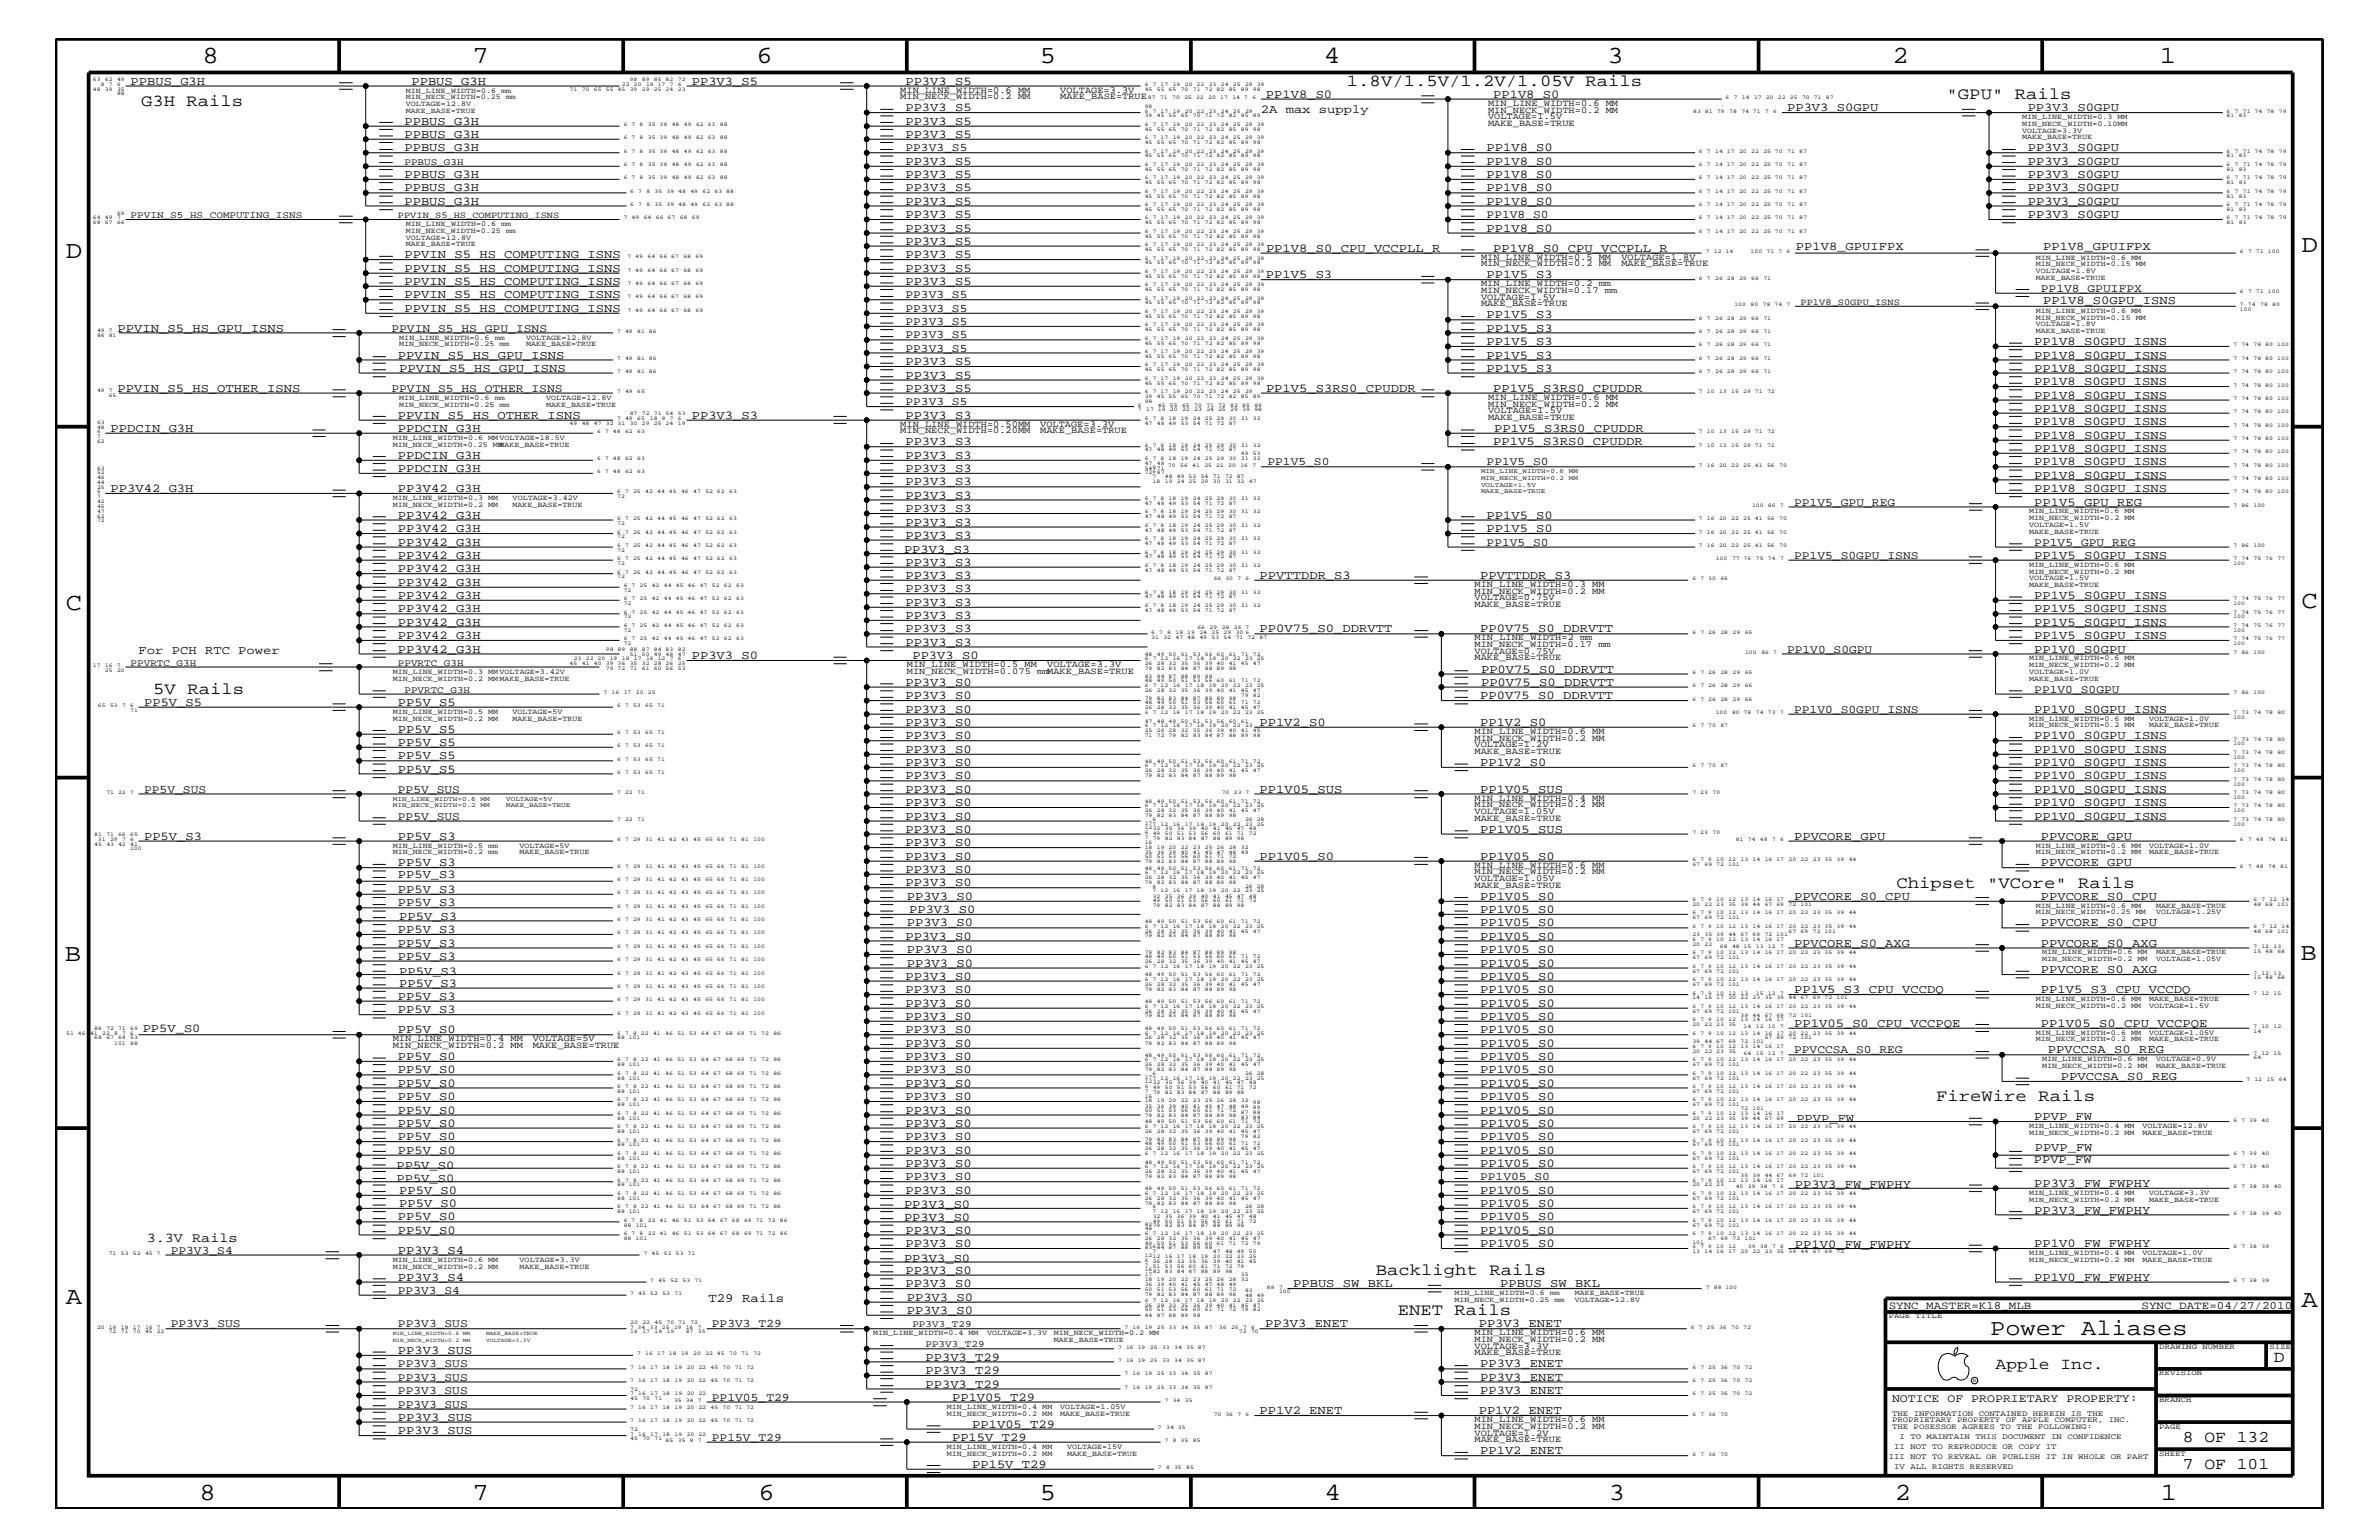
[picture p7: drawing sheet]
<svg xmlns="http://www.w3.org/2000/svg" width="432mm" height="279mm" viewBox="0 0 432 279" stroke-linecap="round" stroke-linejoin="round" font-family="sans-serif">
<defs><g id="words">
<g font-size="4.5">
<text x="36.7" y="11.5">8</text>
<text x="85.8" y="11.5">7</text>
<text x="137.3" y="11.5">6</text>
<text x="188.7" y="11.5">5</text>
<text x="240.3" y="11.5">4</text>
<text x="291.8" y="11.5">3</text>
<text x="343.5" y="11.5">2</text>
<text x="392" y="11.5">1</text>
<text x="11.9" y="46.8">D</text>
<text x="417.8" y="45.7">D</text>
<text x="11.9" y="110.6">C</text>
<text x="417.7" y="110.3">C</text>
<text x="11.8" y="174.3">B</text>
<text x="417.6" y="174.2">B</text>
<text x="11.9" y="236.7">A</text>
<text x="417.7" y="237.1">A</text>
<text x="36.2" y="272.1">8</text>
<text x="85.8" y="272.1">7</text>
<text x="137.7" y="272.1">6</text>
<text x="188.7" y="272.1">5</text>
<text x="240.4" y="272.1">4</text>
<text x="292" y="272.1">3</text>
<text x="343.9" y="272.1">2</text>
<text x="392.2" y="272.1">1</text>
</g>
<text font-size="4.1" x="361.2" y="242.3">Power Aliases</text>
<g font-size="3">
<text x="244.5" y="15.6">1.8V/1.5V/1.2V/1.05V Rails</text>
<text x="353.3" y="18">&quot;GPU&quot; Rails</text>
<text x="25.6" y="19.2">G3H Rails</text>
<text x="27.8" y="125.9">5V Rails</text>
<text x="344.2" y="161.1">Chipset &quot;VCore&quot; Rails</text>
<text x="351.4" y="199.8">FireWire Rails</text>
<text x="249.7" y="231.3">Backlight Rails</text>
<text x="253.7" y="238.6">ENET Rails</text>
<text x="362.2" y="248.4">Apple Inc.</text>
<text x="412.7" y="247.1">D</text>
<text x="396.2" y="261.6">8 OF 132</text>
<text x="396.2" y="266.6">7 OF 101</text>
</g>
<text font-size="2.5" x="26.6" y="225.3">3.3V Rails</text>
<text font-size="2.3" x="128.6" y="236.2">T29 Rails</text>
<g font-size="2.2">
<text x="23.7" y="15.4">PPBUS_G3H</text>
<text x="74.7" y="15.4">PPBUS_G3H</text>
<text x="125.6" y="15.4">PP3V3_S5</text>
<text x="164.3" y="15.4">PP3V3_S5</text>
<text x="229.8" y="17.7">PP1V8_S0</text>
<text x="271" y="17.7">PP1V8_S0</text>
<text x="73.4" y="22.6">PPBUS_G3H</text>
<text x="164.3" y="22.6">PP3V3_S5</text>
<text x="164.3" y="20.2">PP3V3_S5</text>
<text x="228.9" y="20.4">2A max supply</text>
<text x="324.4" y="20.2">PP3V3_S0GPU</text>
<text x="368" y="20.2">PP3V3_S0GPU</text>
<text x="73.4" y="27.5">PPBUS_G3H</text>
<text x="73.4" y="25">PPBUS_G3H</text>
<text x="164.3" y="29.9">PP3V3_S5</text>
<text x="164.3" y="25">PP3V3_S5</text>
<text x="269.8" y="27.5">PP1V8_S0</text>
<text x="269.8" y="29.9">PP1V8_S0</text>
<text x="368" y="29.9">PP3V3_S0GPU</text>
<text x="368" y="27.5">PP3V3_S0GPU</text>
<text x="73.4" y="34.7">PPBUS_G3H</text>
<text x="73.4" y="32.3">PPBUS_G3H</text>
<text x="164.3" y="34.7">PP3V3_S5</text>
<text x="164.3" y="32.3">PP3V3_S5</text>
<text x="269.8" y="34.7">PP1V8_S0</text>
<text x="269.8" y="32.3">PP1V8_S0</text>
<text x="368" y="32.3">PP3V3_S0GPU</text>
<text x="368" y="34.7">PP3V3_S0GPU</text>
<text x="73.4" y="37.2">PPBUS_G3H</text>
<text x="164.3" y="39.6">PP3V3_S5</text>
<text x="164.3" y="37.2">PP3V3_S5</text>
<text x="269.8" y="37.2">PP1V8_S0</text>
<text x="368" y="39.6">PP3V3_S0GPU</text>
<text x="368" y="37.2">PP3V3_S0GPU</text>
<text x="73.4" y="46.8">PPVIN_S5_HS_COMPUTING_ISNS</text>
<text x="164.3" y="44.4">PP3V3_S5</text>
<text x="164.3" y="46.8">PP3V3_S5</text>
<text x="164.3" y="42">PP3V3_S5</text>
<text x="229.8" y="45.7">PP1V8_S0_CPU_VCCPLL_R</text>
<text x="269.8" y="42">PP1V8_S0</text>
<text x="271" y="45.7">PP1V8_S0_CPU_VCCPLL_R</text>
<text x="326" y="45.4">PP1V8_GPUIFPX</text>
<text x="370.8" y="45.4">PP1V8_GPUIFPX</text>
<text x="73.4" y="51.7">PPVIN_S5_HS_COMPUTING_ISNS</text>
<text x="73.4" y="49.3">PPVIN_S5_HS_COMPUTING_ISNS</text>
<text x="164.3" y="49.3">PP3V3_S5</text>
<text x="164.3" y="51.7">PP3V3_S5</text>
<text x="229.8" y="50.5">PP1V5_S3</text>
<text x="269.8" y="50.5">PP1V5_S3</text>
<text x="73.4" y="54.1">PPVIN_S5_HS_COMPUTING_ISNS</text>
<text x="73.4" y="56.6">PPVIN_S5_HS_COMPUTING_ISNS</text>
<text x="269.8" y="57.8">PP1V5_S3</text>
<text x="370.8" y="55.1">PP1V8_S0GPU_ISNS</text>
<text x="21.3" y="60.2">PPVIN_S5_HS_GPU_ISNS</text>
<text x="72.2" y="65.1">PPVIN_S5_HS_GPU_ISNS</text>
<text x="269.8" y="60.2">PP1V5_S3</text>
<text x="269.8" y="65.1">PP1V5_S3</text>
<text x="269.8" y="62.6">PP1V5_S3</text>
<text x="369.2" y="62.6">PP1V8_S0GPU_ISNS</text>
<text x="369.2" y="65.1">PP1V8_S0GPU_ISNS</text>
<text x="21.3" y="71.1">PPVIN_S5_HS_OTHER_ISNS</text>
<text x="72.5" y="67.5">PPVIN_S5_HS_GPU_ISNS</text>
<text x="164.3" y="68.7">PP3V3_S5</text>
<text x="164.3" y="71.1">PP3V3_S5</text>
<text x="164.3" y="66.2">PP3V3_S5</text>
<text x="229.8" y="71.1">PP1V5_S3RS0_CPUDDR</text>
<text x="269.8" y="67.5">PP1V5_S3</text>
<text x="271" y="71.1">PP1V5_S3RS0_CPUDDR</text>
<text x="369.2" y="69.9">PP1V8_S0GPU_ISNS</text>
<text x="369.2" y="67.5">PP1V8_S0GPU_ISNS</text>
<text x="72.2" y="76">PPVIN_S5_HS_OTHER_ISNS</text>
<text x="125.6" y="76">PP3V3_S3</text>
<text x="164.3" y="76">PP3V3_S3</text>
<text x="369.2" y="72.3">PP1V8_S0GPU_ISNS</text>
<text x="369.2" y="74.7">PP1V8_S0GPU_ISNS</text>
<text x="369.2" y="77.2">PP1V8_S0GPU_ISNS</text>
<text x="20.1" y="78.3">PPDCIN_G3H</text>
<text x="72.2" y="83.3">PPDCIN_G3H</text>
<text x="72.2" y="78.3">PPDCIN_G3H</text>
<text x="164.3" y="80.8">PP3V3_S3</text>
<text x="164.3" y="83.3">PP3V3_S3</text>
<text x="271" y="80.8">PP1V5_S3RS0_CPUDDR</text>
<text x="271.2" y="78.4">PP1V5_S3RS0_CPUDDR</text>
<text x="369.2" y="79.6">PP1V8_S0GPU_ISNS</text>
<text x="369.2" y="82">PP1V8_S0GPU_ISNS</text>
<text x="20.1" y="89.3">PP3V42_G3H</text>
<text x="72.2" y="85.6">PPDCIN_G3H</text>
<text x="72.2" y="89.3">PP3V42_G3H</text>
<text x="164.3" y="85.6">PP3V3_S3</text>
<text x="164.3" y="88.1">PP3V3_S3</text>
<text x="369.2" y="89.3">PP1V8_S0GPU_ISNS</text>
<text x="369.2" y="84.4">PP1V8_S0GPU_ISNS</text>
<text x="369.2" y="86.9">PP1V8_S0GPU_ISNS</text>
<text x="72.2" y="94.2">PP3V42_G3H</text>
<text x="164.3" y="90.5">PP3V3_S3</text>
<text x="164.3" y="92.9">PP3V3_S3</text>
<text x="164.3" y="95.4">PP3V3_S3</text>
<text x="269.8" y="94.2">PP1V5_S0</text>
<text x="369.2" y="91.7">PP1V5_GPU_REG</text>
<text x="72.2" y="96.5">PP3V42_G3H</text>
<text x="72.2" y="101.4">PP3V42_G3H</text>
<text x="72.2" y="99">PP3V42_G3H</text>
<text x="164.1" y="100.4">PP3V3_S3</text>
<text x="164.3" y="97.7">PP3V3_S3</text>
<text x="269.8" y="96.5">PP1V5_S0</text>
<text x="369.2" y="101.4">PP1V5_S0GPU_ISNS</text>
<text x="72.2" y="106.3">PP3V42_G3H</text>
<text x="72.2" y="103.8">PP3V42_G3H</text>
<text x="164.3" y="107.5">PP3V3_S3</text>
<text x="164.3" y="102.6">PP3V3_S3</text>
<text x="164.3" y="105">PP3V3_S3</text>
<text x="228.6" y="105">PPVTTDDR_S3</text>
<text x="268.6" y="105">PPVTTDDR_S3</text>
<text x="72.2" y="108.7">PP3V42_G3H</text>
<text x="72.2" y="113.6">PP3V42_G3H</text>
<text x="72.2" y="111.1">PP3V42_G3H</text>
<text x="164.3" y="109.9">PP3V3_S3</text>
<text x="164.3" y="112.3">PP3V3_S3</text>
<text x="369.2" y="111.1">PP1V5_S0GPU_ISNS</text>
<text x="369.2" y="113.6">PP1V5_S0GPU_ISNS</text>
<text x="369.2" y="108.7">PP1V5_S0GPU_ISNS</text>
<text x="25.1" y="118.6">For PCH RTC Power</text>
<text x="72.2" y="118.4">PP3V42_G3H</text>
<text x="72.2" y="115.9">PP3V42_G3H</text>
<text x="125.6" y="119.6">PP3V3_S0</text>
<text x="164.3" y="114.8">PP3V3_S3</text>
<text x="164.3" y="117.2">PP3V3_S3</text>
<text x="165.6" y="119.6">PP3V3_S0</text>
<text x="228.6" y="114.8">PP0V75_S0_DDRVTT</text>
<text x="268.6" y="114.8">PP0V75_S0_DDRVTT</text>
<text x="369.2" y="118.4">PP1V0_S0GPU</text>
<text x="369.2" y="115.9">PP1V5_S0GPU_ISNS</text>
<text x="164.3" y="124.4">PP3V3_S0</text>
<text x="268.8" y="122">PP0V75_S0_DDRVTT</text>
<text x="268.8" y="124.4">PP0V75_S0_DDRVTT</text>
<text x="26.2" y="128">PP5V_S5</text>
<text x="72.2" y="128">PP5V_S5</text>
<text x="164.3" y="131.7">PP3V3_S0</text>
<text x="164.3" y="129.3">PP3V3_S0</text>
<text x="164.3" y="126.9">PP3V3_S0</text>
<text x="228.6" y="131.7">PP1V2_S0</text>
<text x="268.6" y="131.7">PP1V2_S0</text>
<text x="268.6" y="126.9">PP0V75_S0_DDRVTT</text>
<text x="369.2" y="129.3">PP1V0_S0GPU_ISNS</text>
<text x="72.2" y="133">PP5V_S5</text>
<text x="72.2" y="137.8">PP5V_S5</text>
<text x="72.2" y="135.3">PP5V_S5</text>
<text x="164.3" y="136.6">PP3V3_S0</text>
<text x="164.3" y="134.1">PP3V3_S0</text>
<text x="369.2" y="134.1">PP1V0_S0GPU_ISNS</text>
<text x="369.2" y="136.6">PP1V0_S0GPU_ISNS</text>
<text x="72.2" y="140.2">PP5V_S5</text>
<text x="164.3" y="139">PP3V3_S0</text>
<text x="164.3" y="141.4">PP3V3_S0</text>
<text x="164.3" y="143.9">PP3V3_S0</text>
<text x="228.6" y="143.9">PP1V05_SUS</text>
<text x="268.6" y="143.9">PP1V05_SUS</text>
<text x="268.6" y="139">PP1V2_S0</text>
<text x="369.2" y="139">PP1V0_S0GPU_ISNS</text>
<text x="369.2" y="141.4">PP1V0_S0GPU_ISNS</text>
<text x="369.2" y="143.9">PP1V0_S0GPU_ISNS</text>
<text x="164.3" y="146.2">PP3V3_S0</text>
<text x="164.3" y="148.7">PP3V3_S0</text>
<text x="369.2" y="146.2">PP1V0_S0GPU_ISNS</text>
<text x="369.2" y="148.7">PP1V0_S0GPU_ISNS</text>
<text x="26.2" y="152.3">PP5V_S3</text>
<text x="72.2" y="152.3">PP5V_S3</text>
<text x="164.3" y="151.1">PP3V3_S0</text>
<text x="164.3" y="156">PP3V3_S0</text>
<text x="164.3" y="153.5">PP3V3_S0</text>
<text x="228.6" y="156">PP1V05_S0</text>
<text x="268.6" y="156">PP1V05_S0</text>
<text x="268.6" y="151.1">PP1V05_SUS</text>
<text x="325.6" y="152.3">PPVCORE_GPU</text>
<text x="370.4" y="152.3">PPVCORE_GPU</text>
<text x="72.2" y="162">PP5V_S3</text>
<text x="72.2" y="157.2">PP5V_S3</text>
<text x="72.2" y="159.3">PP5V_S3</text>
<text x="164.3" y="158.4">PP3V3_S0</text>
<text x="164.3" y="160.8">PP3V3_S0</text>
<text x="370.4" y="157.2">PPVCORE_GPU</text>
<text x="72.2" y="164.5">PP5V_S3</text>
<text x="72.5" y="166.9">PP5V_S3</text>
<text x="164.6" y="163.3">PP3V3_S0</text>
<text x="165" y="165.7">PP3V3_S0</text>
<text x="268.6" y="165.6">PP1V05_S0</text>
<text x="268.6" y="163.3">PP1V05_S0</text>
<text x="325.6" y="163.3">PPVCORE_S0_CPU</text>
<text x="370.4" y="163.3">PPVCORE_S0_CPU</text>
<text x="72.2" y="169.3">PP5V_S3</text>
<text x="72.2" y="171.7">PP5V_S3</text>
<text x="164.3" y="170.5">PP3V3_S0</text>
<text x="164.6" y="172.9">PP3V3_S0</text>
<text x="164.6" y="168.1">PP3V3_S0</text>
<text x="268.6" y="170.5">PP1V05_S0</text>
<text x="268.6" y="168.1">PP1V05_S0</text>
<text x="268.6" y="172.9">PP1V05_S0</text>
<text x="325.6" y="171.7">PPVCORE_S0_AXG</text>
<text x="370.4" y="171.7">PPVCORE_S0_AXG</text>
<text x="370.4" y="168.1">PPVCORE_S0_CPU</text>
<text x="72.2" y="174.2">PP5V_S3</text>
<text x="72.5" y="179">PP5V_S3</text>
<text x="72.5" y="176.8">PP5V_S3</text>
<text x="164.3" y="177.7">PP3V3_S0</text>
<text x="164.6" y="175.4">PP3V3_S0</text>
<text x="268.6" y="177.7">PP1V05_S0</text>
<text x="268.6" y="175.4">PP1V05_S0</text>
<text x="370.4" y="176.6">PPVCORE_S0_AXG</text>
<text x="72.2" y="181.4">PP5V_S3</text>
<text x="72.2" y="183.8">PP5V_S3</text>
<text x="164.3" y="182.7">PP3V3_S0</text>
<text x="164.3" y="180.2">PP3V3_S0</text>
<text x="164.3" y="185">PP3V3_S0</text>
<text x="268.6" y="182.7">PP1V05_S0</text>
<text x="268.6" y="180.2">PP1V05_S0</text>
<text x="268.6" y="185">PP1V05_S0</text>
<text x="325.6" y="180.2">PP1V5_S3_CPU_VCCDQ</text>
<text x="370.4" y="180.2">PP1V5_S3_CPU_VCCDQ</text>
<text x="25.9" y="187.3">PP5V_S0</text>
<text x="72.2" y="187.5">PP5V_S0</text>
<text x="164.3" y="187.5">PP3V3_S0</text>
<text x="164.3" y="189.9">PP3V3_S0</text>
<text x="268.6" y="189.9">PP1V05_S0</text>
<text x="268.6" y="187.5">PP1V05_S0</text>
<text x="325.6" y="186.3">PP1V05_S0_CPU_VCCPQE</text>
<text x="370.4" y="186.3">PP1V05_S0_CPU_VCCPQE</text>
<text x="371.7" y="191.1">PPVCCSA_S0_REG</text>
<text x="72.2" y="192.3">PP5V_S0</text>
<text x="72.2" y="194.8">PP5V_S0</text>
<text x="72.2" y="197.2">PP5V_S0</text>
<text x="164.3" y="192.3">PP3V3_S0</text>
<text x="164.3" y="194.8">PP3V3_S0</text>
<text x="164.3" y="197.2">PP3V3_S0</text>
<text x="268.6" y="194.8">PP1V05_S0</text>
<text x="268.6" y="192.3">PP1V05_S0</text>
<text x="268.6" y="197.2">PP1V05_S0</text>
<text x="374.1" y="195.9">PPVCCSA_S0_REG</text>
<text x="72.2" y="202">PP5V_S0</text>
<text x="72.2" y="199.6">PP5V_S0</text>
<text x="164.3" y="202">PP3V3_S0</text>
<text x="164.3" y="199.6">PP3V3_S0</text>
<text x="268.6" y="199.6">PP1V05_S0</text>
<text x="268.6" y="202">PP1V05_S0</text>
<text x="326.1" y="203.5">PPVP_FW</text>
<text x="369.2" y="203.2">PPVP_FW</text>
<text x="72.2" y="206.9">PP5V_S0</text>
<text x="72.2" y="209.3">PP5V_S0</text>
<text x="72.2" y="204.4">PP5V_S0</text>
<text x="164.3" y="209.3">PP3V3_S0</text>
<text x="164.3" y="206.9">PP3V3_S0</text>
<text x="164.3" y="204.4">PP3V3_S0</text>
<text x="268.6" y="204.4">PP1V05_S0</text>
<text x="268.6" y="206.9">PP1V05_S0</text>
<text x="268.6" y="209.3">PP1V05_S0</text>
<text x="369.3" y="208.9">PPVP_FW</text>
<text x="72" y="212">PP5V_S0</text>
<text x="72" y="214.4">PP5V_S0</text>
<text x="164.3" y="211.7">PP3V3_S0</text>
<text x="164.3" y="214.2">PP3V3_S0</text>
<text x="268.6" y="211.7">PP1V05_S0</text>
<text x="325.8" y="215.6">PP3V3_FW_FWPHY</text>
<text x="369.1" y="211">PPVP_FW</text>
<text x="369.2" y="215.3">PP3V3_FW_FWPHY</text>
<text x="72.2" y="221.4">PP5V_S0</text>
<text x="72.5" y="219">PP5V_S0</text>
<text x="72.5" y="216.6">PP5V_S0</text>
<text x="164.1" y="219.2">PP3V3_S0</text>
<text x="164.1" y="221.6">PP3V3_S0</text>
<text x="164.3" y="216.6">PP3V3_S0</text>
<text x="268.6" y="219">PP1V05_S0</text>
<text x="268.6" y="216.6">PP1V05_S0</text>
<text x="268.6" y="221.4">PP1V05_S0</text>
<text x="369.2" y="220.2">PP3V3_FW_FWPHY</text>
<text x="72.2" y="227.5">PP3V3_S4</text>
<text x="72.2" y="223.9">PP5V_S0</text>
<text x="164.3" y="223.9">PP3V3_S0</text>
<text x="164.3" y="226.3">PP3V3_S0</text>
<text x="268.6" y="226.3">PP1V05_S0</text>
<text x="268.6" y="223.9">PP1V05_S0</text>
<text x="325.8" y="226.5">PP1V0_FW_FWPHY</text>
<text x="369.2" y="226.3">PP1V0_FW_FWPHY</text>
<text x="72.2" y="232.4">PP3V3_S4</text>
<text x="164.1" y="228.9">PP3V3_S0</text>
<text x="164.3" y="231.1">PP3V3_S0</text>
<text x="164.3" y="233.5">PP3V3_S0</text>
<text x="234.7" y="233.5">PPBUS_SW_BKL</text>
<text x="272.3" y="233.5">PPBUS_SW_BKL</text>
<text x="369.2" y="232.4">PP1V0_FW_FWPHY</text>
<text x="164.6" y="236">PP3V3_S0</text>
<text x="164.6" y="238.4">PP3V3_S0</text>
<text x="72.2" y="245.6">PP3V3_SUS</text>
<text x="229.6" y="240.8">PP3V3_ENET</text>
<text x="268.4" y="240.8">PP3V3_ENET</text>
<text x="168" y="251.7">PP3V3_T29</text>
<text x="168" y="249.3">PP3V3_T29</text>
<text x="168" y="246.9">PP3V3_T29</text>
<text x="268.6" y="248.1">PP3V3_ENET</text>
<text x="268.6" y="250.6">PP3V3_ENET</text>
<text x="72.2" y="257.8">PP3V3_SUS</text>
<text x="172.8" y="254.2">PP1V05_T29</text>
<text x="228.6" y="256.6">PP1V2_ENET</text>
<text x="268.4" y="256.6">PP1V2_ENET</text>
<text x="268.6" y="252.9">PP3V3_ENET</text>
<text x="72.2" y="260.2">PP3V3_SUS</text>
<text x="172.8" y="261.4">PP15V_T29</text>
<text x="176.4" y="259">PP1V05_T29</text>
<text x="268.6" y="263.8">PP1V2_ENET</text>
<text x="176.4" y="266.3">PP15V_T29</text>
</g>
<g font-size="2.1">
<text x="164.3" y="27.5">PP3V3_S5</text>
<text x="269.8" y="39.6">PP1V8_S0</text>
<text x="370.4" y="52.9">PP1V8_GPUIFPX</text>
<text x="164.3" y="54.1">PP3V3_S5</text>
<text x="164.3" y="59">PP3V3_S5</text>
<text x="164.3" y="56.6">PP3V3_S5</text>
<text x="71" y="60.2">PPVIN_S5_HS_GPU_ISNS</text>
<text x="164.3" y="61.4">PP3V3_S5</text>
<text x="164.3" y="63.9">PP3V3_S5</text>
<text x="71" y="71.1">PPVIN_S5_HS_OTHER_ISNS</text>
<text x="164.3" y="73.5">PP3V3_S5</text>
<text x="230" y="84.4">PP1V5_S0</text>
<text x="269.8" y="84.4">PP1V5_S0</text>
<text x="325.6" y="91.7">PP1V5_GPU_REG</text>
<text x="269.8" y="99">PP1V5_S0</text>
<text x="325.6" y="101.4">PP1V5_S0GPU_ISNS</text>
<text x="369.2" y="99">PP1V5_GPU_REG</text>
<text x="324.4" y="118.4">PP1V0_S0GPU</text>
<text x="369.2" y="125.7">PP1V0_S0GPU</text>
<text x="325.6" y="129.3">PP1V0_S0GPU_ISNS</text>
<text x="26.2" y="143.9">PP5V_SUS</text>
<text x="72.2" y="143.9">PP5V_SUS</text>
<text x="72.2" y="148.7">PP5V_SUS</text>
<text x="325.6" y="191.1">PPVCCSA_S0_REG</text>
<text x="268.6" y="214.2">PP1V05_S0</text>
<text x="31" y="227.5">PP3V3_S4</text>
<text x="72.2" y="234.7">PP3V3_S4</text>
<text x="31" y="240.8">PP3V3_SUS</text>
<text x="72.2" y="240.8">PP3V3_SUS</text>
<text x="129.2" y="240.8">PP3V3_T29</text>
<text x="72.2" y="248.1">PP3V3_SUS</text>
<text x="72.2" y="250.6">PP3V3_SUS</text>
<text x="72.2" y="255.4">PP3V3_SUS</text>
<text x="72.2" y="252.9">PP3V3_SUS</text>
<text x="129.2" y="254.2">PP1V05_T29</text>
<text x="343.4" y="254.4">NOTICE OF PROPRIETARY PROPERTY:</text>
<text x="129.2" y="261.4">PP15V_T29</text>
</g>
<g font-size="2">
<text x="342.8" y="237.4">SYNC_MASTER=K18_MLB</text>
<text x="388.7" y="237.4">SYNC_DATE=04/27/2010</text>
</g>
<g font-size="1.8">
<text x="73.4" y="29.9">PPBUS_G3H</text>
<text x="23.7" y="39.6">PPVIN_S5_HS_COMPUTING_ISNS</text>
<text x="23.7" y="120.8">PPVRTC_G3H</text>
<text x="72.2" y="120.8">PPVRTC_G3H</text>
<text x="73.4" y="125.7">PPVRTC_G3H</text>
<text x="165.6" y="240.8">PP3V3_T29</text>
<text x="168" y="244.5">PP3V3_T29</text>
</g>
<g font-size="1.7">
<text x="163.4" y="18">MIN_NECK_WIDTH=0.2 MM</text>
<text x="163.4" y="16.8">MIN_LINE_WIDTH=0.6 MM</text>
<text x="192.4" y="16.8">VOLTAGE=3.3V</text>
<text x="192.4" y="18">MAKE_BASE=TRUE</text>
<text x="270.1" y="19.2">MIN_LINE_WIDTH=0.6 MM</text>
<text x="270.1" y="21.6">VOLTAGE=1.5V</text>
<text x="270.1" y="22.9">MAKE_BASE=TRUE</text>
<text x="270.1" y="20.4">MIN_NECK_WIDTH=0.2 MM</text>
<text x="72.2" y="39.6">PPVIN_S5_HS_COMPUTING_ISNS</text>
<text x="268.8" y="47.1">MIN_LINE_WIDTH=0.5 MM</text>
<text x="294.3" y="47.1">VOLTAGE=1.8V</text>
<text x="268.8" y="48.3">MIN_NECK_WIDTH=0.2 MM</text>
<text x="268.8" y="51.9">MIN_LINE_WIDTH=0.2 mm</text>
<text x="268.8" y="53.2">MIN_NECK_WIDTH=0.17 mm</text>
<text x="294.3" y="48.3">MAKE_BASE=TRUE</text>
<text x="268.8" y="54.4">VOLTAGE=1.5V</text>
<text x="268.8" y="55.6">MAKE_BASE=TRUE</text>
<text x="326.8" y="55.3">PP1V8_S0GPU_ISNS</text>
<text x="163.4" y="77.4">MIN_LINE_WIDTH=0.50MM</text>
<text x="188.8" y="77.4">VOLTAGE=3.3V</text>
<text x="270.1" y="76.2">MAKE_BASE=TRUE</text>
<text x="270.1" y="73.8">MIN_NECK_WIDTH=0.2 MM</text>
<text x="270.1" y="72.6">MIN_LINE_WIDTH=0.6 MM</text>
<text x="270.1" y="75">VOLTAGE=1.5V</text>
<text x="163.4" y="78.6">MIN_NECK_WIDTH=0.20MM</text>
<text x="188.8" y="78.6">MAKE_BASE=TRUE</text>
<text x="267.6" y="106.5">MIN_LINE_WIDTH=0.3 MM</text>
<text x="267.6" y="107.7">MIN_NECK_WIDTH=0.2 MM</text>
<text x="267.6" y="108.9">VOLTAGE=0.75V</text>
<text x="267.6" y="110.2">MAKE_BASE=TRUE</text>
<text x="267.6" y="116.2">MIN_LINE_WIDTH=2 mm</text>
<text x="267.6" y="118.6">VOLTAGE=0.75V</text>
<text x="267.6" y="117.4">MIN_NECK_WIDTH=0.17 mm</text>
<text x="267.6" y="119.8">MAKE_BASE=TRUE</text>
<text x="164.6" y="121">MIN_LINE_WIDTH=0.5 MM</text>
<text x="164.6" y="122.3">MIN_NECK_WIDTH=0.075 mmMAKE_BASE=TRUE</text>
<text x="190.1" y="121">VOLTAGE=3.3V</text>
<text x="267.6" y="135.6">VOLTAGE=1.2V</text>
<text x="267.6" y="133.2">MIN_LINE_WIDTH=0.6 MM</text>
<text x="267.6" y="134.4">MIN_NECK_WIDTH=0.2 MM</text>
<text x="267.6" y="136.8">MAKE_BASE=TRUE</text>
<text x="267.6" y="147.7">VOLTAGE=1.05V</text>
<text x="267.6" y="146.5">MIN_NECK_WIDTH=0.2 MM</text>
<text x="267.6" y="145.3">MIN_LINE_WIDTH=0.4 MM</text>
<text x="267.6" y="149">MAKE_BASE=TRUE</text>
<text x="267.6" y="159.9">VOLTAGE=1.05V</text>
<text x="267.6" y="161.1">MAKE_BASE=TRUE</text>
<text x="267.6" y="157.4">MIN_LINE_WIDTH=0.6 MM</text>
<text x="267.6" y="158.6">MIN_NECK_WIDTH=0.2 MM</text>
<text x="71.3" y="188.9">MIN_LINE_WIDTH=0.4 MM</text>
<text x="71.3" y="190.2">MIN_NECK_WIDTH=0.2 MM</text>
<text x="96.7" y="188.9">VOLTAGE=5V</text>
<text x="96.7" y="190.2">MAKE_BASE=TRUE</text>
<text x="267.6" y="244.7">VOLTAGE=3.3V</text>
<text x="267.6" y="243.5">MIN_NECK_WIDTH=0.2 MM</text>
<text x="267.6" y="242.3">MIN_LINE_WIDTH=0.6 MM</text>
<text x="267.6" y="245.9">MAKE_BASE=TRUE</text>
<text x="267.6" y="260.5">VOLTAGE=1.2V</text>
<text x="267.6" y="259.3">MIN_NECK_WIDTH=0.2 MM</text>
<text x="267.6" y="258">MIN_LINE_WIDTH=0.6 MM</text>
<text x="267.6" y="261.6">MAKE_BASE=TRUE</text>
</g>
<g font-size="1.4">
<text x="73.7" y="16.8">MIN_LINE_WIDTH=0.6 mm</text>
<text x="73.7" y="18">MIN_NECK_WIDTH=0.25 mm</text>
<text x="73.7" y="19.2">VOLTAGE=12.8V</text>
<text x="73.7" y="20.4">MAKE_BASE=TRUE</text>
<text x="367" y="22.9">MIN_NECK_WIDTH=0.10MM</text>
<text x="367" y="21.6">MIN_LINE_WIDTH=0.3 MM</text>
<text x="367" y="24.1">VOLTAGE=3.3V</text>
<text x="367" y="25.3">MAKE_BASE=TRUE</text>
<text x="73.7" y="41">MIN_LINE_WIDTH=0.6 mm</text>
<text x="73.7" y="43.5">VOLTAGE=12.8V</text>
<text x="73.7" y="44.6">MAKE_BASE=TRUE</text>
<text x="73.7" y="42.3">MIN_NECK_WIDTH=0.25 mm</text>
<text x="369.5" y="47.1">MIN_LINE_WIDTH=0.6 MM</text>
<text x="369.5" y="49.6">VOLTAGE=1.8V</text>
<text x="369.5" y="48.3">MIN_NECK_WIDTH=0.15 MM</text>
<text x="369.5" y="50.7">MAKE_BASE=TRUE</text>
<text x="369.5" y="59.2">VOLTAGE=1.8V</text>
<text x="369.5" y="58">MIN_NECK_WIDTH=0.15 MM</text>
<text x="369.5" y="56.8">MIN_LINE_WIDTH=0.6 MM</text>
<text x="72.5" y="62.9">MIN_NECK_WIDTH=0.25 mm</text>
<text x="72.5" y="61.7">MIN_LINE_WIDTH=0.6 mm</text>
<text x="95.5" y="61.7">VOLTAGE=12.8V</text>
<text x="95.5" y="62.9">MAKE_BASE=TRUE</text>
<text x="369.5" y="60.4">MAKE_BASE=TRUE</text>
<text x="72.5" y="73.8">MIN_NECK_WIDTH=0.25 mm</text>
<text x="72.5" y="72.6">MIN_LINE_WIDTH=0.6 mm</text>
<text x="99.1" y="72.6">VOLTAGE=12.8V</text>
<text x="99.1" y="73.8">MAKE_BASE=TRUE</text>
<text x="71.3" y="81.1">MIN_NECK_WIDTH=0.25 MMMAKE_BASE=TRUE</text>
<text x="71.3" y="79.9">MIN_LINE_WIDTH=0.6 MM VOLTAGE=18.5V</text>
<text x="71.3" y="90.7">MIN_LINE_WIDTH=0.3 MM</text>
<text x="71.3" y="92">MIN_NECK_WIDTH=0.2 MM</text>
<text x="93" y="90.7">VOLTAGE=3.42V</text>
<text x="93" y="92">MAKE_BASE=TRUE</text>
<text x="368.3" y="95.6">VOLTAGE=1.5V</text>
<text x="368.3" y="94.3">MIN_NECK_WIDTH=0.2 MM</text>
<text x="368.3" y="93.2">MIN_LINE_WIDTH=0.6 MM</text>
<text x="368.3" y="96.8">MAKE_BASE=TRUE</text>
<text x="368.3" y="106.5">MAKE_BASE=TRUE</text>
<text x="368.3" y="105.3">VOLTAGE=1.5V</text>
<text x="368.3" y="104.1">MIN_NECK_WIDTH=0.2 MM</text>
<text x="368.3" y="102.9">MIN_LINE_WIDTH=0.6 MM</text>
<text x="368.3" y="119.8">MIN_LINE_WIDTH=0.6 MM</text>
<text x="71.3" y="123.5">MIN_NECK_WIDTH=0.2 MM MAKE_BASE=TRUE</text>
<text x="71.3" y="122.3">MIN_LINE_WIDTH=0.3 MM VOLTAGE=3.42V</text>
<text x="368.3" y="123.5">MAKE_BASE=TRUE</text>
<text x="368.3" y="122.3">VOLTAGE=1.0V</text>
<text x="368.3" y="121">MIN_NECK_WIDTH=0.2 MM</text>
<text x="71.3" y="130.8">MIN_NECK_WIDTH=0.2 MM</text>
<text x="71.3" y="129.6">MIN_LINE_WIDTH=0.5 MM</text>
<text x="93" y="130.8">MAKE_BASE=TRUE</text>
<text x="93" y="129.6">VOLTAGE=5V</text>
<text x="368.3" y="131.9">MIN_NECK_WIDTH=0.2 MM</text>
<text x="368.3" y="130.8">MIN_LINE_WIDTH=0.6 MM</text>
<text x="390.1" y="130.8">VOLTAGE=1.0V</text>
<text x="390.1" y="131.9">MAKE_BASE=TRUE</text>
<text x="71.3" y="153.8">MIN_LINE_WIDTH=0.5 mm</text>
<text x="71.3" y="155">MIN_NECK_WIDTH=0.2 mm</text>
<text x="94.3" y="153.8">VOLTAGE=5V</text>
<text x="94.3" y="155">MAKE_BASE=TRUE</text>
<text x="369.5" y="155">MIN_NECK_WIDTH=0.2 MM</text>
<text x="369.5" y="153.8">MIN_LINE_WIDTH=0.6 MM</text>
<text x="390.1" y="153.8">VOLTAGE=1.0V</text>
<text x="390.1" y="155">MAKE_BASE=TRUE</text>
<text x="369.5" y="165.9">MIN_NECK_WIDTH=0.25 MM</text>
<text x="369.5" y="164.7">MIN_LINE_WIDTH=0.6 MM</text>
<text x="391.3" y="165.9">VOLTAGE=1.25V</text>
<text x="391.3" y="164.7">MAKE_BASE=TRUE</text>
<text x="370.7" y="173.2">MIN_LINE_WIDTH=0.6 MM</text>
<text x="391.3" y="173.2">MAKE_BASE=TRUE</text>
<text x="370.7" y="174.4">MIN_NECK_WIDTH=0.2 MM</text>
<text x="391.3" y="174.4">VOLTAGE=1.05V</text>
<text x="369.5" y="181.6">MIN_LINE_WIDTH=0.6 MM</text>
<text x="369.5" y="182.9">MIN_NECK_WIDTH=0.2 MM</text>
<text x="390.1" y="182.9">VOLTAGE=1.5V</text>
<text x="390.1" y="181.6">MAKE_BASE=TRUE</text>
<text x="369.5" y="187.7">MIN_LINE_WIDTH=0.6 MM</text>
<text x="369.5" y="188.9">MIN_NECK_WIDTH=0.2 MM</text>
<text x="390.1" y="188.9">MAKE_BASE=TRUE</text>
<text x="390.1" y="187.7">VOLTAGE=1.05V</text>
<text x="370.7" y="192.6">MIN_LINE_WIDTH=0.6 MM</text>
<text x="370.7" y="193.7">MIN_NECK_WIDTH=0.2 MM</text>
<text x="391.3" y="192.6">VOLTAGE=0.9V</text>
<text x="391.3" y="193.7">MAKE_BASE=TRUE</text>
<text x="368.3" y="205.9">MIN_NECK_WIDTH=0.2 MM</text>
<text x="368.3" y="204.7">MIN_LINE_WIDTH=0.4 MM</text>
<text x="388.9" y="204.7">VOLTAGE=12.8V</text>
<text x="388.9" y="205.9">MAKE_BASE=TRUE</text>
<text x="368.3" y="216.9">MIN_LINE_WIDTH=0.4 MM</text>
<text x="368.3" y="218">MIN_NECK_WIDTH=0.2 MM</text>
<text x="390.1" y="216.9">VOLTAGE=3.3V</text>
<text x="390.1" y="218">MAKE_BASE=TRUE</text>
<text x="368.3" y="227.7">MIN_LINE_WIDTH=0.4 MM</text>
<text x="388.9" y="227.7">VOLTAGE=1.0V</text>
<text x="71.3" y="230.2">MIN_NECK_WIDTH=0.2 MM</text>
<text x="71.3" y="229">MIN_LINE_WIDTH=0.6 MM</text>
<text x="94.3" y="229">VOLTAGE=3.3V</text>
<text x="94.3" y="230.2">MAKE_BASE=TRUE</text>
<text x="368.3" y="229">MIN_NECK_WIDTH=0.2 MM</text>
<text x="388.9" y="229">MAKE_BASE=TRUE</text>
<text x="264" y="235">MIN_LINE_WIDTH=0.6 mm</text>
<text x="264" y="236.2">MIN_NECK_WIDTH=0.25 mm</text>
<text x="285.8" y="236.2">VOLTAGE=12.8V</text>
<text x="285.8" y="235">MAKE_BASE=TRUE</text>
<text x="342.8" y="239.2">PAGE TITLE</text>
<text x="158.5" y="242.3">MIN_LINE_WIDTH=0.4 MM</text>
<text x="179.2" y="242.3">VOLTAGE=3.3V</text>
<text x="191.3" y="243.5">MAKE_BASE=TRUE</text>
<text x="191.3" y="242.3">MIN_NECK_WIDTH=0.2 MM</text>
<text x="391.9" y="244.7">DRAWING NUMBER</text>
<text x="411.9" y="244.7">SIZE</text>
<text x="391.9" y="249.5">REVISION</text>
<text x="171.9" y="256.8">MIN_NECK_WIDTH=0.2 MM</text>
<text x="171.9" y="255.6">MIN_LINE_WIDTH=0.4 MM</text>
<text x="192.4" y="256.8">MAKE_BASE=TRUE</text>
<text x="192.4" y="255.6">VOLTAGE=1.05V</text>
<text x="343.4" y="256.8">THE INFORMATION CONTAINED HEREIN IS THE</text>
<text x="391.9" y="254.4">BRANCH</text>
<text x="171.9" y="262.9">MIN_LINE_WIDTH=0.4 MM</text>
<text x="193.7" y="262.9">VOLTAGE=15V</text>
<text x="343.4" y="259.3">THE POSESSOR AGREES TO THE FOLLOWING:</text>
<text x="343.4" y="258">PROPRIETARY PROPERTY OF APPLE COMPUTER, INC.</text>
<text x="343.8" y="262.9">II NOT TO REPRODUCE OR COPY IT</text>
<text x="344.8" y="261.1">I TO MAINTAIN THIS DOCUMENT IN CONFIDENCE</text>
<text x="391.9" y="259.3">PAGE</text>
<text x="171.9" y="264.1">MIN_NECK_WIDTH=0.2 MM</text>
<text x="193.7" y="264.1">MAKE_BASE=TRUE</text>
<text x="342.8" y="264.7">III NOT TO REVEAL OR PUBLISH IT IN WHOLE OR PART</text>
<text x="343.8" y="266.6">IV ALL RIGHTS RESERVED</text>
<text x="391.9" y="264.1">SHEET</text>
</g>
<g font-size="1.2">
<text x="268.8" y="87.1">MIN_NECK_WIDTH=0.2</text>
<text x="268.8" y="85.9">MIN_LINE_WIDTH=0.6</text>
<text x="268.8" y="88.3">VOLTAGE=1.5V</text>
<text x="268.8" y="89.5">MAKE_BASE=TRUE</text>
<text x="284.8" y="87.1">MM</text>
<text x="284.8" y="85.9">MM</text>
<text x="71.3" y="145.3">MIN_LINE_WIDTH=0.6</text>
<text x="71.3" y="146.5">MIN_NECK_WIDTH=0.2</text>
<text x="87.2" y="145.3">MM</text>
<text x="87.2" y="146.5">MM</text>
<text x="91.9" y="145.3">VOLTAGE=5V</text>
<text x="91.9" y="146.5">MAKE_BASE=TRUE</text>
</g>
<g font-size="1">
<text x="16.8" y="16.5">48</text>
<text x="16.8" y="14.7">63</text>
<text x="18.3" y="15.6">8</text>
<text x="19" y="16.5">39</text>
<text x="19" y="14.7">62</text>
<text x="19.7" y="15.6">7</text>
<text x="21.3" y="15.6">6</text>
<text x="21.3" y="16.5">35</text>
<text x="21.3" y="14.7">49</text>
<text x="21.3" y="17.3">88</text>
<text x="103.4" y="16.5">71</text>
<text x="105.6" y="16.5">70</text>
<text x="107.8" y="16.5">65</text>
<text x="110" y="16.5">55 45</text>
<text x="112.9" y="15.6">22</text>
<text x="114.3" y="16.5">39</text>
<text x="114.3" y="14.7">98</text>
<text x="115.1" y="15.6">20</text>
<text x="116.5" y="16.5">29</text>
<text x="116.5" y="14.7">89</text>
<text x="117.3" y="15.6">19 17</text>
<text x="118.7" y="16.5">25 24</text>
<text x="118.7" y="14.7">85 82</text>
<text x="121.6" y="15.6">7</text>
<text x="123" y="15.6">6</text>
<text x="123" y="16.5">23</text>
<text x="123" y="14.7">72</text>
<text x="207.8" y="15.6">6</text>
<text x="207.8" y="16.5">45</text>
<text x="208.4" y="18">87</text>
<text x="209.2" y="15.6">7</text>
<text x="210" y="16.5">55 65</text>
<text x="210.6" y="18">71</text>
<text x="210.7" y="15.6">17</text>
<text x="212.8" y="18">70</text>
<text x="212.9" y="15.6">19</text>
<text x="214.3" y="16.5">70</text>
<text x="215" y="18">25 22</text>
<text x="215.1" y="15.6">20 22</text>
<text x="216.5" y="16.5">71</text>
<text x="218.7" y="16.5">72 82</text>
<text x="219.3" y="18">20</text>
<text x="219.4" y="15.6">23</text>
<text x="221.5" y="18">17</text>
<text x="221.6" y="15.6">24</text>
<text x="223" y="16.5">85</text>
<text x="223.7" y="18">14 7</text>
<text x="223.8" y="15.6">25</text>
<text x="225.2" y="16.5">89</text>
<text x="226" y="15.6">29 39</text>
<text x="227.3" y="18">6</text>
<text x="227.4" y="16.5">98</text>
<text x="313.2" y="18">6</text>
<text x="314.7" y="18">7</text>
<text x="316.1" y="18">14</text>
<text x="318.4" y="18">17 20</text>
<text x="322.7" y="18">22</text>
<text x="324.9" y="18">25</text>
<text x="327.1" y="18">70 71</text>
<text x="331.4" y="18">87</text>
<text x="113.2" y="22.9">6</text>
<text x="114.6" y="22.9">7</text>
<text x="116.1" y="22.9">8</text>
<text x="117.6" y="22.9">35 39</text>
<text x="121.9" y="22.9">48</text>
<text x="124.1" y="22.9">49</text>
<text x="126.3" y="22.9">62 63</text>
<text x="130.6" y="22.9">88</text>
<text x="207.8" y="22.9">6</text>
<text x="207.8" y="20.4">6</text>
<text x="207.8" y="23.7">45</text>
<text x="207.8" y="21.3">39</text>
<text x="207.8" y="19.6">98</text>
<text x="209.2" y="22.9">7</text>
<text x="209.2" y="20.4">7</text>
<text x="210" y="23.7">55 65</text>
<text x="210" y="21.3">45 55</text>
<text x="210.7" y="22.9">17</text>
<text x="210.7" y="20.4">17</text>
<text x="212.9" y="22.9">19</text>
<text x="212.9" y="20.4">19</text>
<text x="214.3" y="23.7">70</text>
<text x="214.3" y="21.3">65</text>
<text x="215.1" y="22.9">20 22</text>
<text x="215.1" y="20.4">20 22</text>
<text x="216.5" y="23.7">71</text>
<text x="216.5" y="21.3">70</text>
<text x="218.7" y="23.7">72 82</text>
<text x="218.7" y="21.3">71 72</text>
<text x="219.4" y="22.9">23</text>
<text x="219.4" y="20.4">23</text>
<text x="221.6" y="22.9">24</text>
<text x="221.6" y="20.4">24</text>
<text x="223" y="23.7">85</text>
<text x="223" y="21.3">82</text>
<text x="223.8" y="22.9">25</text>
<text x="223.8" y="20.4">25</text>
<text x="225.2" y="23.7">89</text>
<text x="225.2" y="21.3">85</text>
<text x="226" y="22.9">29 39</text>
<text x="226" y="20.4">29</text>
<text x="227.4" y="23.7">98</text>
<text x="227.4" y="21.3">89</text>
<text x="307.3" y="20.4">83 81</text>
<text x="311.7" y="20.4">79</text>
<text x="313.9" y="20.4">78</text>
<text x="316.1" y="20.4">74 71</text>
<text x="320.4" y="20.4">7</text>
<text x="321.8" y="20.4">6</text>
<text x="404.1" y="20.4">6</text>
<text x="404.1" y="21.3">81</text>
<text x="405.7" y="20.4">7</text>
<text x="406.3" y="21.3">83</text>
<text x="407.1" y="20.4">71 74</text>
<text x="411.4" y="20.4">78</text>
<text x="413.6" y="20.4">79</text>
<text x="113.2" y="27.7">6</text>
<text x="113.2" y="25.3">6</text>
<text x="114.6" y="27.7">7</text>
<text x="114.6" y="25.3">7</text>
<text x="116.1" y="27.7">8</text>
<text x="116.1" y="25.3">8</text>
<text x="117.6" y="27.7">35 39</text>
<text x="117.6" y="25.3">35 39</text>
<text x="121.9" y="27.7">48</text>
<text x="121.9" y="25.3">48</text>
<text x="124.1" y="27.7">49</text>
<text x="124.1" y="25.3">49</text>
<text x="126.3" y="27.7">62 63</text>
<text x="126.3" y="25.3">62 63</text>
<text x="130.6" y="27.7">88</text>
<text x="130.6" y="25.3">88</text>
<text x="207.8" y="27.7">6</text>
<text x="207.8" y="25.3">6</text>
<text x="207.8" y="28.6">45</text>
<text x="207.8" y="26.2">45</text>
<text x="209.2" y="27.7">7</text>
<text x="209.2" y="25.3">7</text>
<text x="210" y="28.6">55 65</text>
<text x="210" y="26.2">55 65</text>
<text x="210.7" y="27.7">17</text>
<text x="210.7" y="25.3">17</text>
<text x="212.9" y="27.7">19</text>
<text x="212.9" y="25.3">19</text>
<text x="214.3" y="28.6">70</text>
<text x="214.3" y="26.2">70</text>
<text x="215.1" y="27.7">20 22</text>
<text x="215.1" y="25.3">20 22</text>
<text x="216.5" y="28.6">71</text>
<text x="216.5" y="26.2">71</text>
<text x="218.7" y="28.6">72 82</text>
<text x="218.7" y="26.2">72 82</text>
<text x="219.4" y="27.7">23</text>
<text x="219.4" y="25.3">23</text>
<text x="221.6" y="27.7">24</text>
<text x="221.6" y="25.3">24</text>
<text x="223" y="28.6">85</text>
<text x="223" y="26.2">85</text>
<text x="223.8" y="27.7">25</text>
<text x="223.8" y="25.3">25</text>
<text x="225.2" y="28.6">89</text>
<text x="225.2" y="26.2">89</text>
<text x="226" y="27.7">29 39</text>
<text x="226" y="25.3">29 39</text>
<text x="227.4" y="28.6">98</text>
<text x="227.4" y="26.2">98</text>
<text x="308.4" y="27.7">6</text>
<text x="309.8" y="27.7">7</text>
<text x="311.3" y="27.7">14 17</text>
<text x="315.7" y="27.7">20</text>
<text x="317.9" y="27.7">22</text>
<text x="320.1" y="27.7">25 70</text>
<text x="324.4" y="27.7">71</text>
<text x="326.6" y="27.7">87</text>
<text x="404.1" y="27.7">6</text>
<text x="404.1" y="28.6">81</text>
<text x="405.7" y="27.7">7</text>
<text x="406.3" y="28.6">83</text>
<text x="407.1" y="27.7">71 74</text>
<text x="411.4" y="27.7">78</text>
<text x="413.6" y="27.7">79</text>
<text x="113.2" y="30.2">6</text>
<text x="113.2" y="32.5">6</text>
<text x="114.4" y="35">6</text>
<text x="114.6" y="30.2">7</text>
<text x="114.6" y="32.5">7</text>
<text x="115.8" y="35">7</text>
<text x="116.1" y="30.2">8</text>
<text x="116.1" y="32.5">8</text>
<text x="117.4" y="35">8</text>
<text x="117.6" y="30.2">35 39</text>
<text x="117.6" y="32.5">35 39</text>
<text x="118.8" y="35">35</text>
<text x="121" y="35">39 48</text>
<text x="121.9" y="30.2">48</text>
<text x="121.9" y="32.5">48</text>
<text x="124.1" y="30.2">49</text>
<text x="124.1" y="32.5">49</text>
<text x="125.3" y="35">49</text>
<text x="126.3" y="30.2">62 63</text>
<text x="126.3" y="32.5">62 63</text>
<text x="127.5" y="35">62</text>
<text x="129.7" y="35">63 88</text>
<text x="130.6" y="30.2">88</text>
<text x="130.6" y="32.5">88</text>
<text x="207.8" y="30.2">6</text>
<text x="207.8" y="35">6</text>
<text x="207.8" y="32.5">6</text>
<text x="207.8" y="31">45</text>
<text x="207.8" y="35.8">45</text>
<text x="207.8" y="33.4">45</text>
<text x="209.2" y="30.2">7</text>
<text x="209.2" y="35">7</text>
<text x="209.2" y="32.5">7</text>
<text x="210" y="31">55 65</text>
<text x="210" y="35.8">55 65</text>
<text x="210" y="33.4">55 65</text>
<text x="210.7" y="30.2">17</text>
<text x="210.7" y="35">17</text>
<text x="210.7" y="32.5">17</text>
<text x="212.9" y="30.2">19</text>
<text x="212.9" y="35">19</text>
<text x="212.9" y="32.5">19</text>
<text x="214.3" y="31">70</text>
<text x="214.3" y="35.8">70</text>
<text x="214.3" y="33.4">70</text>
<text x="215.1" y="30.2">20 22</text>
<text x="215.1" y="35">20 22</text>
<text x="215.1" y="32.5">20 22</text>
<text x="216.5" y="31">71</text>
<text x="216.5" y="35.8">71</text>
<text x="216.5" y="33.4">71</text>
<text x="218.7" y="31">72 82</text>
<text x="218.7" y="35.8">72 82</text>
<text x="218.7" y="33.4">72 82</text>
<text x="219.4" y="30.2">23</text>
<text x="219.4" y="35">23</text>
<text x="219.4" y="32.5">23</text>
<text x="221.6" y="30.2">24</text>
<text x="221.6" y="35">24</text>
<text x="221.6" y="32.5">24</text>
<text x="223" y="31">85</text>
<text x="223" y="35.8">85</text>
<text x="223" y="33.4">85</text>
<text x="223.8" y="30.2">25</text>
<text x="223.8" y="35">25</text>
<text x="223.8" y="32.5">25</text>
<text x="225.2" y="31">89</text>
<text x="225.2" y="35.8">89</text>
<text x="225.2" y="33.4">89</text>
<text x="226" y="30.2">29 39</text>
<text x="226" y="35">29 39</text>
<text x="226" y="32.5">29 39</text>
<text x="227.4" y="31">98</text>
<text x="227.4" y="35.8">98</text>
<text x="227.4" y="33.4">98</text>
<text x="308.4" y="30.2">6</text>
<text x="308.4" y="35">6</text>
<text x="308.4" y="32.5">6</text>
<text x="309.8" y="30.2">7</text>
<text x="309.8" y="35">7</text>
<text x="309.8" y="32.5">7</text>
<text x="311.3" y="30.2">14 17</text>
<text x="311.3" y="35">14 17</text>
<text x="311.3" y="32.5">14 17</text>
<text x="315.7" y="30.2">20</text>
<text x="315.7" y="35">20</text>
<text x="315.7" y="32.5">20</text>
<text x="317.9" y="30.2">22</text>
<text x="317.9" y="35">22</text>
<text x="317.9" y="32.5">22</text>
<text x="320.1" y="30.2">25 70</text>
<text x="320.1" y="35">25 70</text>
<text x="320.1" y="32.5">25 70</text>
<text x="324.4" y="30.2">71</text>
<text x="324.4" y="35">71</text>
<text x="324.4" y="32.5">71</text>
<text x="326.6" y="30.2">87</text>
<text x="326.6" y="35">87</text>
<text x="326.6" y="32.5">87</text>
<text x="404.1" y="30.2">6</text>
<text x="404.1" y="32.5">6</text>
<text x="404.1" y="35">6</text>
<text x="404.1" y="31">81</text>
<text x="404.1" y="33.4">81</text>
<text x="404.1" y="35.8">81</text>
<text x="405.7" y="30.2">7</text>
<text x="405.7" y="32.5">7</text>
<text x="405.7" y="35">7</text>
<text x="406.3" y="31">83</text>
<text x="406.3" y="33.4">83</text>
<text x="406.3" y="35.8">83</text>
<text x="407.1" y="30.2">71 74</text>
<text x="407.1" y="32.5">71 74</text>
<text x="407.1" y="35">71 74</text>
<text x="411.4" y="30.2">78</text>
<text x="411.4" y="32.5">78</text>
<text x="411.4" y="35">78</text>
<text x="413.6" y="30.2">79</text>
<text x="413.6" y="32.5">79</text>
<text x="413.6" y="35">79</text>
<text x="16.8" y="40.7">68</text>
<text x="16.8" y="39.8">64</text>
<text x="19" y="40.7">67</text>
<text x="19" y="39.8">49</text>
<text x="21.3" y="39.8">7</text>
<text x="21.3" y="40.7">66</text>
<text x="21.3" y="39">69</text>
<text x="113.2" y="39.8">7</text>
<text x="114.4" y="37.4">6</text>
<text x="114.6" y="39.8">49</text>
<text x="115.8" y="37.4">7</text>
<text x="116.8" y="39.8">64</text>
<text x="117.4" y="37.4">8</text>
<text x="118.8" y="37.4">35</text>
<text x="119" y="39.8">66 67</text>
<text x="121" y="37.4">39 48</text>
<text x="123.4" y="39.8">68</text>
<text x="125.3" y="37.4">49</text>
<text x="125.6" y="39.8">69</text>
<text x="127.5" y="37.4">62</text>
<text x="129.7" y="37.4">63 88</text>
<text x="207.8" y="39.8">6</text>
<text x="207.8" y="37.4">6</text>
<text x="207.8" y="40.7">45</text>
<text x="207.8" y="38.3">45</text>
<text x="209.2" y="39.8">7</text>
<text x="209.2" y="37.4">7</text>
<text x="210" y="40.7">55 65</text>
<text x="210" y="38.3">55 65</text>
<text x="210.7" y="39.8">17</text>
<text x="210.7" y="37.4">17</text>
<text x="212.9" y="39.8">19</text>
<text x="212.9" y="37.4">19</text>
<text x="214.3" y="40.7">70</text>
<text x="214.3" y="38.3">70</text>
<text x="215.1" y="39.8">20 22</text>
<text x="215.1" y="37.4">20 22</text>
<text x="216.5" y="40.7">71</text>
<text x="216.5" y="38.3">71</text>
<text x="218.7" y="40.7">72 82</text>
<text x="218.7" y="38.3">72 82</text>
<text x="219.4" y="39.8">23</text>
<text x="219.4" y="37.4">23</text>
<text x="221.6" y="39.8">24</text>
<text x="221.6" y="37.4">24</text>
<text x="223" y="40.7">85</text>
<text x="223" y="38.3">85</text>
<text x="223.8" y="39.8">25</text>
<text x="223.8" y="37.4">25</text>
<text x="225.2" y="40.7">89</text>
<text x="225.2" y="38.3">89</text>
<text x="226" y="39.8">29 39</text>
<text x="226" y="37.4">29 39</text>
<text x="227.4" y="40.7">98</text>
<text x="227.4" y="38.3">98</text>
<text x="308.4" y="39.8">6</text>
<text x="308.4" y="37.4">6</text>
<text x="309.8" y="39.8">7</text>
<text x="309.8" y="37.4">7</text>
<text x="311.3" y="39.8">14 17</text>
<text x="311.3" y="37.4">14 17</text>
<text x="315.7" y="39.8">20</text>
<text x="315.7" y="37.4">20</text>
<text x="317.9" y="39.8">22</text>
<text x="317.9" y="37.4">22</text>
<text x="320.1" y="39.8">25 70</text>
<text x="320.1" y="37.4">25 70</text>
<text x="324.4" y="39.8">71</text>
<text x="324.4" y="37.4">71</text>
<text x="326.6" y="39.8">87</text>
<text x="326.6" y="37.4">87</text>
<text x="404.1" y="39.8">6</text>
<text x="404.1" y="37.4">6</text>
<text x="404.1" y="40.7">81</text>
<text x="404.1" y="38.3">81</text>
<text x="405.7" y="39.8">7</text>
<text x="405.7" y="37.4">7</text>
<text x="406.3" y="40.7">83</text>
<text x="406.3" y="38.3">83</text>
<text x="407.1" y="39.8">71 74</text>
<text x="407.1" y="37.4">71 74</text>
<text x="411.4" y="39.8">78</text>
<text x="411.4" y="37.4">78</text>
<text x="413.6" y="39.8">79</text>
<text x="413.6" y="37.4">79</text>
<text x="113.9" y="46.8">7</text>
<text x="115.3" y="46.8">49</text>
<text x="117.5" y="46.8">64</text>
<text x="119.7" y="46.8">66 67</text>
<text x="124" y="46.8">68</text>
<text x="126.2" y="46.8">69</text>
<text x="207.8" y="44.6">6</text>
<text x="207.8" y="47.1">6</text>
<text x="207.8" y="42.3">6</text>
<text x="207.8" y="45.6">45</text>
<text x="207.8" y="47.9">45</text>
<text x="207.8" y="43.1">45</text>
<text x="209.2" y="44.6">7</text>
<text x="209.2" y="47.1">7</text>
<text x="209.2" y="42.3">7</text>
<text x="210" y="45.6">55 65</text>
<text x="210" y="47.9">55 65</text>
<text x="210" y="43.1">55 65</text>
<text x="210.7" y="44.6">17</text>
<text x="210.7" y="47.1">17</text>
<text x="210.7" y="42.3">17</text>
<text x="212.9" y="44.6">19</text>
<text x="212.9" y="47.1">19</text>
<text x="212.9" y="42.3">19</text>
<text x="214.3" y="45.6">70</text>
<text x="214.3" y="47.9">70</text>
<text x="214.3" y="43.1">70</text>
<text x="215.1" y="44.6">20 22</text>
<text x="215.1" y="47.1">20 22</text>
<text x="215.1" y="42.3">20 22</text>
<text x="216.5" y="45.6">71</text>
<text x="216.5" y="47.9">71</text>
<text x="216.5" y="43.1">71</text>
<text x="218.7" y="45.6">72 82</text>
<text x="218.7" y="47.9">72 82</text>
<text x="218.7" y="43.1">72 82</text>
<text x="219.4" y="44.6">23</text>
<text x="219.4" y="47.1">23</text>
<text x="219.4" y="42.3">23</text>
<text x="221.6" y="44.6">24</text>
<text x="221.6" y="47.1">24</text>
<text x="221.6" y="42.3">24</text>
<text x="223" y="45.6">85</text>
<text x="223" y="47.9">85</text>
<text x="223" y="43.1">85</text>
<text x="223.8" y="44.6">25</text>
<text x="223.8" y="47.1">25</text>
<text x="223.8" y="42.3">25</text>
<text x="225.2" y="45.6">89</text>
<text x="225.2" y="47.9">89</text>
<text x="225.2" y="43.1">89</text>
<text x="226" y="44.6">29 39</text>
<text x="226" y="47.1">29 39</text>
<text x="226" y="42.3">29 39</text>
<text x="227.4" y="45.6">98</text>
<text x="227.4" y="47.9">98</text>
<text x="227.4" y="43.1">98</text>
<text x="308.4" y="42.3">6</text>
<text x="309.6" y="45.9">7</text>
<text x="309.8" y="42.3">7</text>
<text x="311.1" y="45.9">12 14</text>
<text x="311.3" y="42.3">14 17</text>
<text x="315.7" y="42.3">20</text>
<text x="317.8" y="45.9">100</text>
<text x="317.9" y="42.3">22</text>
<text x="320.1" y="42.3">25 70</text>
<text x="320.6" y="45.9">71</text>
<text x="322.8" y="45.9">7</text>
<text x="324.3" y="45.9">6</text>
<text x="324.4" y="42.3">71</text>
<text x="326.6" y="42.3">87</text>
<text x="406.6" y="45.9">6</text>
<text x="408" y="45.9">7</text>
<text x="409.4" y="45.9">71</text>
<text x="411.7" y="45.9">100</text>
<text x="113.9" y="51.7">7</text>
<text x="113.9" y="49.3">7</text>
<text x="115.3" y="51.7">49</text>
<text x="115.3" y="49.3">49</text>
<text x="117.5" y="51.7">64</text>
<text x="117.5" y="49.3">64</text>
<text x="119.7" y="51.7">66 67</text>
<text x="119.7" y="49.3">66 67</text>
<text x="124" y="51.7">68</text>
<text x="124" y="49.3">68</text>
<text x="126.2" y="51.7">69</text>
<text x="126.2" y="49.3">69</text>
<text x="207.8" y="49.6">6</text>
<text x="207.8" y="51.9">6</text>
<text x="207.8" y="50.4">45</text>
<text x="207.8" y="52.9">45</text>
<text x="209.2" y="49.6">7</text>
<text x="209.2" y="51.9">7</text>
<text x="210" y="50.4">55 65</text>
<text x="210" y="52.9">55 65</text>
<text x="210.7" y="49.6">17</text>
<text x="210.7" y="51.9">17</text>
<text x="212.9" y="49.6">19</text>
<text x="212.9" y="51.9">19</text>
<text x="214.3" y="50.4">70</text>
<text x="214.3" y="52.9">70</text>
<text x="215.1" y="49.6">20 22</text>
<text x="215.1" y="51.9">20 22</text>
<text x="216.5" y="50.4">71</text>
<text x="216.5" y="52.9">71</text>
<text x="218.7" y="50.4">72 82</text>
<text x="218.7" y="52.9">72 82</text>
<text x="219.4" y="49.6">23</text>
<text x="219.4" y="51.9">23</text>
<text x="221.6" y="49.6">24</text>
<text x="221.6" y="51.9">24</text>
<text x="223" y="50.4">85</text>
<text x="223" y="52.9">85</text>
<text x="223.8" y="49.6">25</text>
<text x="223.8" y="51.9">25</text>
<text x="225.2" y="50.4">89</text>
<text x="225.2" y="52.9">89</text>
<text x="226" y="49.6">29 39</text>
<text x="226" y="51.9">29 39</text>
<text x="227.4" y="50.4">98</text>
<text x="227.4" y="52.9">98</text>
<text x="308.4" y="50.7">6</text>
<text x="309.8" y="50.7">7</text>
<text x="311.3" y="50.7">26 28</text>
<text x="315.7" y="50.7">29</text>
<text x="317.9" y="50.7">66</text>
<text x="320.1" y="50.7">71</text>
<text x="406.6" y="53.2">6</text>
<text x="408" y="53.2">7</text>
<text x="409.4" y="53.2">71</text>
<text x="411.7" y="53.2">100</text>
<text x="113.9" y="54.1">7</text>
<text x="113.9" y="56.6">7</text>
<text x="115.3" y="54.1">49</text>
<text x="115.3" y="56.6">49</text>
<text x="117.5" y="54.1">64</text>
<text x="117.5" y="56.6">64</text>
<text x="119.7" y="54.1">66 67</text>
<text x="119.7" y="56.6">66 67</text>
<text x="124" y="54.1">68</text>
<text x="124" y="56.6">68</text>
<text x="126.2" y="54.1">69</text>
<text x="126.2" y="56.6">69</text>
<text x="207.8" y="54.4">6</text>
<text x="207.8" y="59.2">6</text>
<text x="207.8" y="56.8">6</text>
<text x="207.8" y="55.2">45</text>
<text x="207.8" y="57.7">45</text>
<text x="209.2" y="54.4">7</text>
<text x="209.2" y="59.2">7</text>
<text x="209.2" y="56.8">7</text>
<text x="210" y="55.2">55 65</text>
<text x="210" y="57.7">55 65</text>
<text x="210.7" y="54.4">17</text>
<text x="210.7" y="59.2">17</text>
<text x="210.7" y="56.8">17</text>
<text x="212.9" y="54.4">19</text>
<text x="212.9" y="59.2">19</text>
<text x="212.9" y="56.8">19</text>
<text x="214.3" y="55.2">70</text>
<text x="214.3" y="57.7">70</text>
<text x="215.1" y="54.4">20 22</text>
<text x="215.1" y="59.2">20 22</text>
<text x="215.1" y="56.8">20 22</text>
<text x="216.5" y="55.2">71</text>
<text x="216.5" y="57.7">71</text>
<text x="218.7" y="55.2">72 82</text>
<text x="218.7" y="57.7">72 82</text>
<text x="219.4" y="54.4">23</text>
<text x="219.4" y="59.2">23</text>
<text x="219.4" y="56.8">23</text>
<text x="221.6" y="54.4">24</text>
<text x="221.6" y="59.2">24</text>
<text x="221.6" y="56.8">24</text>
<text x="223" y="55.2">85</text>
<text x="223" y="57.7">85</text>
<text x="223.8" y="54.4">25</text>
<text x="223.8" y="59.2">25</text>
<text x="223.8" y="56.8">25</text>
<text x="225.2" y="55.2">89</text>
<text x="225.2" y="57.7">89</text>
<text x="226" y="54.4">29 39</text>
<text x="226" y="59.2">29 39</text>
<text x="226" y="56.8">29 39</text>
<text x="227.4" y="55.2">98</text>
<text x="227.4" y="57.7">98</text>
<text x="308.4" y="58">6</text>
<text x="309.8" y="58">7</text>
<text x="311.3" y="58">26 28</text>
<text x="314.8" y="55.6">100</text>
<text x="315.7" y="58">29</text>
<text x="317.8" y="55.6">80</text>
<text x="317.9" y="58">66</text>
<text x="320" y="55.6">78 74</text>
<text x="320.1" y="58">71</text>
<text x="324.3" y="55.6">7</text>
<text x="406.6" y="56.5">100</text>
<text x="406.6" y="55.6">7</text>
<text x="408" y="55.6">74</text>
<text x="410.2" y="55.6">78</text>
<text x="412.4" y="55.6">80</text>
<text x="17.6" y="60.2">49 7</text>
<text x="17.6" y="61.1">86 81</text>
<text x="112" y="60.4">7</text>
<text x="112" y="65.3">7</text>
<text x="113.5" y="60.4">49</text>
<text x="113.5" y="65.3">49</text>
<text x="115.7" y="60.4">81 86</text>
<text x="115.7" y="65.3">81 86</text>
<text x="207.8" y="61.7">6</text>
<text x="207.8" y="64">6</text>
<text x="207.8" y="60.1">45</text>
<text x="207.8" y="62.5">45</text>
<text x="207.8" y="65">45</text>
<text x="209.2" y="61.7">7</text>
<text x="209.2" y="64">7</text>
<text x="210" y="60.1">55 65</text>
<text x="210" y="62.5">55 65</text>
<text x="210" y="65">55 65</text>
<text x="210.7" y="61.7">17</text>
<text x="210.7" y="64">17</text>
<text x="212.9" y="61.7">19</text>
<text x="212.9" y="64">19</text>
<text x="214.3" y="60.1">70</text>
<text x="214.3" y="62.5">70</text>
<text x="214.3" y="65">70</text>
<text x="215.1" y="61.7">20 22</text>
<text x="215.1" y="64">20 22</text>
<text x="216.5" y="60.1">71</text>
<text x="216.5" y="62.5">71</text>
<text x="216.5" y="65">71</text>
<text x="218.7" y="60.1">72 82</text>
<text x="218.7" y="62.5">72 82</text>
<text x="218.7" y="65">72 82</text>
<text x="219.4" y="61.7">23</text>
<text x="219.4" y="64">23</text>
<text x="221.6" y="61.7">24</text>
<text x="221.6" y="64">24</text>
<text x="223" y="60.1">85</text>
<text x="223" y="62.5">85</text>
<text x="223" y="65">85</text>
<text x="223.8" y="61.7">25</text>
<text x="223.8" y="64">25</text>
<text x="225.2" y="60.1">89</text>
<text x="225.2" y="62.5">89</text>
<text x="225.2" y="65">89</text>
<text x="226" y="61.7">29 39</text>
<text x="226" y="64">29 39</text>
<text x="227.4" y="60.1">98</text>
<text x="227.4" y="62.5">98</text>
<text x="227.4" y="65">98</text>
<text x="308.4" y="60.4">6</text>
<text x="308.4" y="65.3">6</text>
<text x="308.4" y="62.9">6</text>
<text x="309.8" y="60.4">7</text>
<text x="309.8" y="65.3">7</text>
<text x="309.8" y="62.9">7</text>
<text x="311.3" y="60.4">26 28</text>
<text x="311.3" y="65.3">26 28</text>
<text x="311.3" y="62.9">26 28</text>
<text x="315.7" y="60.4">29</text>
<text x="315.7" y="65.3">29</text>
<text x="315.7" y="62.9">29</text>
<text x="317.9" y="60.4">66</text>
<text x="317.9" y="65.3">66</text>
<text x="317.9" y="62.9">66</text>
<text x="320.1" y="60.4">71</text>
<text x="320.1" y="65.3">71</text>
<text x="320.1" y="62.9">71</text>
<text x="405.4" y="62.9">7</text>
<text x="405.4" y="65.3">7</text>
<text x="406.8" y="62.9">74</text>
<text x="406.8" y="65.3">74</text>
<text x="409" y="62.9">78 80</text>
<text x="409" y="65.3">78 80</text>
<text x="413.3" y="62.9">100</text>
<text x="413.3" y="65.3">100</text>
<text x="17.6" y="71.1">49 7</text>
<text x="19.7" y="72">65</text>
<text x="112" y="67.7">7</text>
<text x="112" y="71.3">7</text>
<text x="113.5" y="67.7">49</text>
<text x="113.5" y="71.3">49</text>
<text x="115.7" y="67.7">81 86</text>
<text x="115.7" y="71.3">65</text>
<text x="207.8" y="68.9">6</text>
<text x="207.8" y="71.3">6</text>
<text x="207.8" y="66.5">6</text>
<text x="207.8" y="69.8">45</text>
<text x="207.8" y="67.3">45</text>
<text x="209.2" y="68.9">7</text>
<text x="209.2" y="71.3">7</text>
<text x="209.2" y="66.5">7</text>
<text x="210" y="69.8">55 65</text>
<text x="210" y="67.3">55 65</text>
<text x="210.7" y="68.9">17</text>
<text x="210.7" y="71.3">17</text>
<text x="210.7" y="66.5">17</text>
<text x="212.9" y="68.9">19</text>
<text x="212.9" y="71.3">19</text>
<text x="212.9" y="66.5">19</text>
<text x="214.3" y="69.8">70</text>
<text x="214.3" y="67.3">70</text>
<text x="215.1" y="68.9">20 22</text>
<text x="215.1" y="71.3">20 22</text>
<text x="215.1" y="66.5">20 22</text>
<text x="216.5" y="69.8">71</text>
<text x="216.5" y="67.3">71</text>
<text x="218.7" y="69.8">72 82</text>
<text x="218.7" y="67.3">72 82</text>
<text x="219.4" y="68.9">23</text>
<text x="219.4" y="71.3">23</text>
<text x="219.4" y="66.5">23</text>
<text x="221.6" y="68.9">24</text>
<text x="221.6" y="71.3">24</text>
<text x="221.6" y="66.5">24</text>
<text x="223" y="69.8">85</text>
<text x="223" y="67.3">85</text>
<text x="223.8" y="68.9">25</text>
<text x="223.8" y="71.3">25</text>
<text x="223.8" y="66.5">25</text>
<text x="225.2" y="69.8">89</text>
<text x="225.2" y="67.3">89</text>
<text x="226" y="68.9">29 39</text>
<text x="226" y="71.3">29</text>
<text x="226" y="66.5">29 39</text>
<text x="227.4" y="69.8">98</text>
<text x="227.4" y="67.3">98</text>
<text x="308.4" y="71.3">7</text>
<text x="308.4" y="67.7">6</text>
<text x="309.8" y="71.3">10</text>
<text x="309.8" y="67.7">7</text>
<text x="311.3" y="67.7">26 28</text>
<text x="312" y="71.3">13</text>
<text x="314.2" y="71.3">15</text>
<text x="315.7" y="67.7">29</text>
<text x="316.4" y="71.3">29 71</text>
<text x="317.9" y="67.7">66</text>
<text x="320.1" y="67.7">71</text>
<text x="320.7" y="71.3">72</text>
<text x="405.4" y="70.1">7</text>
<text x="405.4" y="67.7">7</text>
<text x="406.8" y="70.1">74</text>
<text x="406.8" y="67.7">74</text>
<text x="409" y="70.1">78 80</text>
<text x="409" y="67.7">78 80</text>
<text x="413.3" y="70.1">100</text>
<text x="413.3" y="67.7">100</text>
<text x="17.6" y="77.8">48</text>
<text x="17.6" y="76.9">63</text>
<text x="103.4" y="77.1">49</text>
<text x="105.6" y="77.1">48</text>
<text x="107.8" y="77.1">47</text>
<text x="110" y="77.1">32 31</text>
<text x="112" y="76.2">7</text>
<text x="113.5" y="76.2">49</text>
<text x="114.3" y="77.1">30</text>
<text x="114.3" y="75.3">87</text>
<text x="115.7" y="76.2">65</text>
<text x="116.5" y="77.1">29</text>
<text x="116.5" y="75.3">72</text>
<text x="117.9" y="76.2">18</text>
<text x="118.7" y="77.1">25 24</text>
<text x="118.7" y="75.3">71 54</text>
<text x="120.1" y="76.2">8</text>
<text x="121.6" y="76.2">7</text>
<text x="123" y="76.2">6</text>
<text x="123" y="77.1">19</text>
<text x="123" y="75.3">53</text>
<text x="206.5" y="73.8">6</text>
<text x="206.5" y="74.6">7</text>
<text x="207.8" y="76.2">6</text>
<text x="207.8" y="77.1">47</text>
<text x="207.8" y="72.2">39</text>
<text x="207.8" y="73.1">98</text>
<text x="208" y="74.6">17 19</text>
<text x="209.2" y="76.2">7</text>
<text x="210" y="77.1">48 49</text>
<text x="210" y="72.2">45 55</text>
<text x="210.2" y="73.8">45</text>
<text x="210.7" y="76.2">8</text>
<text x="212.1" y="76.2">18</text>
<text x="212.4" y="74.6">20</text>
<text x="212.4" y="73.8">55</text>
<text x="214.3" y="76.2">19</text>
<text x="214.3" y="77.1">53</text>
<text x="214.3" y="72.2">65</text>
<text x="214.6" y="74.6">22</text>
<text x="214.6" y="73.8">65</text>
<text x="216.5" y="76.2">24</text>
<text x="216.5" y="77.1">54</text>
<text x="216.5" y="72.2">70</text>
<text x="216.8" y="74.6">23</text>
<text x="216.8" y="73.8">70</text>
<text x="218.7" y="76.2">25 29</text>
<text x="218.7" y="77.1">71 72</text>
<text x="218.7" y="72.2">71 72</text>
<text x="219" y="74.6">24 25</text>
<text x="219" y="73.8">71 72</text>
<text x="223" y="76.2">30</text>
<text x="223" y="77.1">87</text>
<text x="223" y="72.2">82</text>
<text x="223.3" y="74.6">29</text>
<text x="223.3" y="73.8">82</text>
<text x="225.2" y="76.2">31</text>
<text x="225.2" y="72.2">85</text>
<text x="225.5" y="74.6">39</text>
<text x="225.5" y="73.8">85</text>
<text x="227.4" y="76.2">32</text>
<text x="227.4" y="72.2">89</text>
<text x="227.7" y="74.6">98</text>
<text x="227.7" y="73.8">89</text>
<text x="405.4" y="72.6">7</text>
<text x="405.4" y="75">7</text>
<text x="405.4" y="77.4">7</text>
<text x="406.8" y="72.6">74</text>
<text x="406.8" y="75">74</text>
<text x="406.8" y="77.4">74</text>
<text x="409" y="72.6">78 80</text>
<text x="409" y="75">78 80</text>
<text x="409" y="77.4">78 80</text>
<text x="413.3" y="72.6">100</text>
<text x="413.3" y="75">100</text>
<text x="413.3" y="77.4">100</text>
<text x="17.6" y="78.6">6</text>
<text x="17.6" y="79.5">7</text>
<text x="17.6" y="80.4">62</text>
<text x="108.4" y="83.5">6</text>
<text x="108.4" y="78.6">6</text>
<text x="109.8" y="83.5">7</text>
<text x="109.8" y="78.6">7</text>
<text x="111.3" y="83.5">48</text>
<text x="111.3" y="78.6">48</text>
<text x="113.5" y="83.5">62</text>
<text x="113.5" y="78.6">62</text>
<text x="115.7" y="83.5">63</text>
<text x="115.7" y="78.6">63</text>
<text x="207.8" y="81.1">6</text>
<text x="207.8" y="83.5">6</text>
<text x="207.8" y="81.9">47</text>
<text x="209.2" y="81.1">7</text>
<text x="209.2" y="83.5">7</text>
<text x="210" y="81.9">48 49</text>
<text x="210.7" y="81.1">8</text>
<text x="210.7" y="83.5">8</text>
<text x="212.1" y="81.1">18</text>
<text x="212.1" y="83.5">18</text>
<text x="214.3" y="81.1">19</text>
<text x="214.3" y="83.5">19</text>
<text x="214.3" y="81.9">53</text>
<text x="216.5" y="81.1">24</text>
<text x="216.5" y="83.5">24</text>
<text x="216.5" y="81.9">54</text>
<text x="218.7" y="81.1">25 29</text>
<text x="218.7" y="83.5">25 29</text>
<text x="218.7" y="81.9">71 72</text>
<text x="223" y="81.1">30</text>
<text x="223" y="83.5">30</text>
<text x="223" y="81.9">87</text>
<text x="225.2" y="82.6">49</text>
<text x="225.2" y="81.1">31</text>
<text x="225.2" y="83.5">31</text>
<text x="227.4" y="82.6">53</text>
<text x="227.4" y="81.1">32</text>
<text x="227.4" y="83.5">32</text>
<text x="308.4" y="78.6">7</text>
<text x="308.4" y="81.1">7</text>
<text x="309.8" y="78.6">10</text>
<text x="309.8" y="81.1">10</text>
<text x="312" y="78.6">13</text>
<text x="312" y="81.1">13</text>
<text x="314.2" y="78.6">15</text>
<text x="314.2" y="81.1">15</text>
<text x="316.4" y="78.6">29 71</text>
<text x="316.4" y="81.1">29 71</text>
<text x="320.7" y="78.6">72</text>
<text x="320.7" y="81.1">72</text>
<text x="405.4" y="79.9">7</text>
<text x="405.4" y="82.2">7</text>
<text x="406.8" y="79.9">74</text>
<text x="406.8" y="82.2">74</text>
<text x="409" y="79.9">78 80</text>
<text x="409" y="82.2">78 80</text>
<text x="413.3" y="79.9">100</text>
<text x="413.3" y="82.2">100</text>
<text x="17.6" y="89.5">6</text>
<text x="17.6" y="88.7">25</text>
<text x="17.6" y="87.8">44</text>
<text x="17.6" y="86.9">46</text>
<text x="17.6" y="86">52</text>
<text x="17.6" y="85.2">63</text>
<text x="108.4" y="85.9">6</text>
<text x="109.8" y="85.9">7</text>
<text x="111.3" y="85.9">48</text>
<text x="112" y="89.5">6</text>
<text x="113.5" y="89.5">7</text>
<text x="113.5" y="85.9">62</text>
<text x="114.9" y="89.5">25</text>
<text x="115.7" y="85.9">63</text>
<text x="117.1" y="89.5">42</text>
<text x="119.3" y="89.5">44 45</text>
<text x="123.6" y="89.5">46</text>
<text x="125.8" y="89.5">47</text>
<text x="128" y="89.5">52 62</text>
<text x="132.3" y="89.5">63</text>
<text x="207.8" y="84.4">47</text>
<text x="207.8" y="85.2">54871</text>
<text x="207.8" y="86">72687</text>
<text x="209.2" y="87.7">18</text>
<text x="209.2" y="86.7">7</text>
<text x="210" y="84.4">48</text>
<text x="211.4" y="87.7">19</text>
<text x="211.4" y="86.7">48</text>
<text x="212" y="84.7">70</text>
<text x="213.6" y="87.7">24 25</text>
<text x="213.6" y="86.7">49 53</text>
<text x="214.2" y="84.7">56</text>
<text x="216.4" y="84.7">41</text>
<text x="217.9" y="87.7">29</text>
<text x="217.9" y="86.7">54</text>
<text x="218.6" y="84.7">25 22</text>
<text x="220.1" y="87.7">30</text>
<text x="220.1" y="86.7">71</text>
<text x="222.3" y="87.7">31 32</text>
<text x="222.3" y="86.7">72 87</text>
<text x="222.9" y="84.7">20</text>
<text x="225.1" y="84.7">16</text>
<text x="226.7" y="87.7">47</text>
<text x="227.3" y="84.7">7</text>
<text x="308.4" y="84.7">7</text>
<text x="309.8" y="84.7">16</text>
<text x="312" y="84.7">20</text>
<text x="314.2" y="84.7">22</text>
<text x="316.4" y="84.7">25 41</text>
<text x="320.7" y="84.7">56</text>
<text x="322.9" y="84.7">70</text>
<text x="405.4" y="89.5">7</text>
<text x="405.4" y="84.7">7</text>
<text x="405.4" y="87.1">7</text>
<text x="406.8" y="89.5">74</text>
<text x="406.8" y="84.7">74</text>
<text x="406.8" y="87.1">74</text>
<text x="409" y="89.5">78 80</text>
<text x="409" y="84.7">78 80</text>
<text x="409" y="87.1">78 80</text>
<text x="413.3" y="89.5">100</text>
<text x="413.3" y="84.7">100</text>
<text x="413.3" y="87.1">100</text>
<text x="17.6" y="90.4">7</text>
<text x="17.6" y="91.3">42</text>
<text x="17.6" y="92.1">45</text>
<text x="17.6" y="93">47</text>
<text x="17.6" y="93.9">62</text>
<text x="17.6" y="94.8">72</text>
<text x="112" y="94.3">6</text>
<text x="112" y="95.3">72</text>
<text x="112" y="90.4">72</text>
<text x="113.5" y="94.3">7</text>
<text x="114.9" y="94.3">25</text>
<text x="117.1" y="94.3">42</text>
<text x="119.3" y="94.3">44 45</text>
<text x="123.6" y="94.3">46</text>
<text x="125.8" y="94.3">47</text>
<text x="128" y="94.3">52 62</text>
<text x="132.3" y="94.3">63</text>
<text x="207.8" y="90.7">6</text>
<text x="207.8" y="93.2">6</text>
<text x="207.8" y="95.6">6</text>
<text x="207.8" y="91.6">47</text>
<text x="207.8" y="94">47</text>
<text x="209.2" y="90.7">7</text>
<text x="209.2" y="93.2">7</text>
<text x="209.2" y="95.6">7</text>
<text x="210" y="91.6">48 49</text>
<text x="210" y="94">48 49</text>
<text x="210.7" y="90.7">8</text>
<text x="210.7" y="93.2">8</text>
<text x="210.7" y="95.6">8</text>
<text x="212.1" y="90.7">18</text>
<text x="212.1" y="93.2">18</text>
<text x="212.1" y="95.6">18</text>
<text x="214.3" y="90.7">19</text>
<text x="214.3" y="93.2">19</text>
<text x="214.3" y="95.6">19</text>
<text x="214.3" y="91.6">53</text>
<text x="214.3" y="94">53</text>
<text x="216.5" y="90.7">24</text>
<text x="216.5" y="93.2">24</text>
<text x="216.5" y="95.6">24</text>
<text x="216.5" y="91.6">54</text>
<text x="216.5" y="94">54</text>
<text x="218.7" y="90.7">25 29</text>
<text x="218.7" y="93.2">25 29</text>
<text x="218.7" y="95.6">25 29</text>
<text x="218.7" y="91.6">71 72</text>
<text x="218.7" y="94">71 72</text>
<text x="223" y="90.7">30</text>
<text x="223" y="93.2">30</text>
<text x="223" y="95.6">30</text>
<text x="223" y="91.6">87</text>
<text x="223" y="94">87</text>
<text x="225.2" y="90.7">31</text>
<text x="225.2" y="93.2">31</text>
<text x="225.2" y="95.6">31</text>
<text x="227.4" y="90.7">32</text>
<text x="227.4" y="93.2">32</text>
<text x="227.4" y="95.6">32</text>
<text x="308.4" y="94.3">7</text>
<text x="309.8" y="94.3">16</text>
<text x="312" y="94.3">20</text>
<text x="314.2" y="94.3">22</text>
<text x="316.4" y="94.3">25 41</text>
<text x="318" y="92">100</text>
<text x="320.7" y="94.3">56</text>
<text x="320.9" y="92">86</text>
<text x="322.9" y="94.3">70</text>
<text x="323.1" y="92">7</text>
<text x="405.4" y="92">7</text>
<text x="406.8" y="92">86</text>
<text x="409" y="92">100</text>
<text x="112" y="96.8">6</text>
<text x="112" y="101.6">6</text>
<text x="112" y="99.3">6</text>
<text x="112" y="97.6">72</text>
<text x="112" y="100.1">72</text>
<text x="113.5" y="96.8">7</text>
<text x="113.5" y="101.6">7</text>
<text x="113.5" y="99.3">7</text>
<text x="114.9" y="96.8">25</text>
<text x="114.9" y="101.6">25</text>
<text x="114.9" y="99.3">25</text>
<text x="117.1" y="96.8">42</text>
<text x="117.1" y="101.6">42</text>
<text x="117.1" y="99.3">42</text>
<text x="119.3" y="96.8">44 45</text>
<text x="119.3" y="101.6">44 45</text>
<text x="119.3" y="99.3">44 45</text>
<text x="123.6" y="96.8">46</text>
<text x="123.6" y="101.6">46</text>
<text x="123.6" y="99.3">46</text>
<text x="125.8" y="96.8">47</text>
<text x="125.8" y="101.6">47</text>
<text x="125.8" y="99.3">47</text>
<text x="128" y="96.8">52 62</text>
<text x="128" y="101.6">52 62</text>
<text x="128" y="99.3">52 62</text>
<text x="132.3" y="96.8">63</text>
<text x="132.3" y="101.6">63</text>
<text x="132.3" y="99.3">63</text>
<text x="207.8" y="100.4">6</text>
<text x="207.8" y="98">6</text>
<text x="207.8" y="96.5">47</text>
<text x="207.8" y="101.3">47</text>
<text x="207.8" y="98.9">47</text>
<text x="209.2" y="100.4">7</text>
<text x="209.2" y="98">7</text>
<text x="210" y="96.5">48 49</text>
<text x="210" y="101.3">48 49</text>
<text x="210" y="98.9">48 49</text>
<text x="210.7" y="100.4">8</text>
<text x="210.7" y="98">8</text>
<text x="212.1" y="100.4">18</text>
<text x="212.1" y="98">18</text>
<text x="214.3" y="100.4">19</text>
<text x="214.3" y="98">19</text>
<text x="214.3" y="96.5">53</text>
<text x="214.3" y="101.3">53</text>
<text x="214.3" y="98.9">53</text>
<text x="216.5" y="100.4">24</text>
<text x="216.5" y="98">24</text>
<text x="216.5" y="96.5">54</text>
<text x="216.5" y="101.3">54</text>
<text x="216.5" y="98.9">54</text>
<text x="218.7" y="100.4">25 29</text>
<text x="218.7" y="98">25 29</text>
<text x="218.7" y="96.5">71 72</text>
<text x="218.7" y="101.3">71 72</text>
<text x="218.7" y="98.9">71 72</text>
<text x="223" y="100.4">30</text>
<text x="223" y="98">30</text>
<text x="223" y="96.5">87</text>
<text x="223" y="101.3">87</text>
<text x="223" y="98.9">87</text>
<text x="225.2" y="100.4">31</text>
<text x="225.2" y="98">31</text>
<text x="227.4" y="100.4">32</text>
<text x="227.4" y="98">32</text>
<text x="308.4" y="99.3">7</text>
<text x="308.4" y="96.8">7</text>
<text x="309.8" y="99.3">16</text>
<text x="309.8" y="96.8">16</text>
<text x="311.4" y="101.6">100</text>
<text x="312" y="99.3">20</text>
<text x="312" y="96.8">20</text>
<text x="314.2" y="99.3">22</text>
<text x="314.2" y="96.8">22</text>
<text x="314.4" y="101.6">77 76</text>
<text x="316.4" y="99.3">25 41</text>
<text x="316.4" y="96.8">25 41</text>
<text x="318.7" y="101.6">75</text>
<text x="320.7" y="99.3">56</text>
<text x="320.7" y="96.8">56</text>
<text x="320.9" y="101.6">74</text>
<text x="322.9" y="99.3">70</text>
<text x="322.9" y="96.8">70</text>
<text x="323.1" y="101.6">7</text>
<text x="405.4" y="101.6">7</text>
<text x="405.4" y="99.3">7</text>
<text x="406.8" y="101.6">74</text>
<text x="406.8" y="99.3">86</text>
<text x="409" y="99.3">100</text>
<text x="409" y="101.6">75 76</text>
<text x="413.4" y="101.6">77</text>
<text x="112" y="104.1">6</text>
<text x="112" y="102.6">72</text>
<text x="112" y="104.9">72</text>
<text x="113.2" y="106.5">6</text>
<text x="113.2" y="107.4">72</text>
<text x="113.5" y="104.1">7</text>
<text x="114.6" y="106.5">7</text>
<text x="114.9" y="104.1">25</text>
<text x="116.1" y="106.5">25</text>
<text x="117.1" y="104.1">42</text>
<text x="118.3" y="106.5">42</text>
<text x="119.3" y="104.1">44 45</text>
<text x="120.5" y="106.5">44</text>
<text x="122.7" y="106.5">45 46</text>
<text x="123.6" y="104.1">46</text>
<text x="125.8" y="104.1">47</text>
<text x="127" y="106.5">47</text>
<text x="128" y="104.1">52 62</text>
<text x="129.2" y="106.5">52</text>
<text x="131.4" y="106.5">62</text>
<text x="132.3" y="104.1">63</text>
<text x="133.6" y="106.5">63</text>
<text x="207.8" y="107.7">6</text>
<text x="207.8" y="102.9">6</text>
<text x="207.8" y="103.7">47</text>
<text x="209.2" y="107.7">7</text>
<text x="209.2" y="102.9">7</text>
<text x="210" y="103.7">48 49</text>
<text x="210.7" y="107.7">8</text>
<text x="210.7" y="102.9">8</text>
<text x="212.1" y="107.7">18</text>
<text x="212.1" y="102.9">18</text>
<text x="214.3" y="107.7">19</text>
<text x="214.3" y="102.9">19</text>
<text x="214.3" y="103.7">53</text>
<text x="216.5" y="107.7">24</text>
<text x="216.5" y="102.9">24</text>
<text x="216.5" y="103.7">54</text>
<text x="218.7" y="107.7">25 29</text>
<text x="218.7" y="102.9">25 29</text>
<text x="218.7" y="103.7">71 72</text>
<text x="220.3" y="105.3">66 30</text>
<text x="223" y="107.7">30</text>
<text x="223" y="102.9">30</text>
<text x="223" y="103.7">87</text>
<text x="224.6" y="105.3">7</text>
<text x="225.2" y="107.7">31</text>
<text x="225.2" y="102.9">31</text>
<text x="226.1" y="105.3">6</text>
<text x="227.4" y="107.7">32</text>
<text x="227.4" y="102.9">32</text>
<text x="307.2" y="105.3">6</text>
<text x="308.6" y="105.3">7</text>
<text x="310" y="105.3">30</text>
<text x="312.3" y="105.3">66</text>
<text x="405.4" y="102.6">100</text>
<text x="113.2" y="108.9">6</text>
<text x="113.2" y="113.7">6</text>
<text x="113.2" y="111.4">6</text>
<text x="113.2" y="109.8">72</text>
<text x="113.2" y="112.2">72</text>
<text x="114.6" y="108.9">7</text>
<text x="114.6" y="113.7">7</text>
<text x="114.6" y="111.4">7</text>
<text x="116.1" y="108.9">25</text>
<text x="116.1" y="113.7">25</text>
<text x="116.1" y="111.4">25</text>
<text x="118.3" y="108.9">42</text>
<text x="118.3" y="113.7">42</text>
<text x="118.3" y="111.4">42</text>
<text x="120.5" y="108.9">44</text>
<text x="120.5" y="113.7">44</text>
<text x="120.5" y="111.4">44</text>
<text x="122.7" y="108.9">45 46</text>
<text x="122.7" y="113.7">45 46</text>
<text x="122.7" y="111.4">45 46</text>
<text x="127" y="108.9">47</text>
<text x="127" y="113.7">47</text>
<text x="127" y="111.4">47</text>
<text x="129.2" y="108.9">52</text>
<text x="129.2" y="113.7">52</text>
<text x="129.2" y="111.4">52</text>
<text x="131.4" y="108.9">62</text>
<text x="131.4" y="113.7">62</text>
<text x="131.4" y="111.4">62</text>
<text x="133.6" y="108.9">63</text>
<text x="133.6" y="113.7">63</text>
<text x="133.6" y="111.4">63</text>
<text x="207.8" y="110.2">6</text>
<text x="207.8" y="108.6">47</text>
<text x="207.8" y="111">47</text>
<text x="209.2" y="110.2">7</text>
<text x="210" y="108.6">48 49</text>
<text x="210" y="111">48 49</text>
<text x="210.7" y="110.2">8</text>
<text x="212.1" y="110.2">18</text>
<text x="214.3" y="110.2">19</text>
<text x="214.3" y="108.6">53</text>
<text x="214.3" y="111">53</text>
<text x="216.5" y="110.2">24</text>
<text x="216.5" y="108.6">54</text>
<text x="216.5" y="111">54</text>
<text x="218.7" y="110.2">25 29</text>
<text x="218.7" y="108.6">71 72</text>
<text x="218.7" y="111">71 72</text>
<text x="223" y="110.2">30</text>
<text x="223" y="108.6">87</text>
<text x="223" y="111">87</text>
<text x="225.2" y="110.2">31</text>
<text x="227.4" y="110.2">32</text>
<text x="405.4" y="111.4">7</text>
<text x="405.4" y="113.7">7</text>
<text x="405.4" y="108.9">7</text>
<text x="405.4" y="112.2">100</text>
<text x="405.4" y="109.8">100</text>
<text x="406.8" y="111.4">74</text>
<text x="406.8" y="113.7">74</text>
<text x="406.8" y="108.9">74</text>
<text x="409" y="111.4">75 76</text>
<text x="409" y="113.7">75 76</text>
<text x="409" y="108.9">75 76</text>
<text x="413.4" y="111.4">77</text>
<text x="413.4" y="113.7">77</text>
<text x="413.4" y="108.9">77</text>
<text x="104.1" y="119.8">23</text>
<text x="106.3" y="119.8">22 20</text>
<text x="110" y="118.1">98 89</text>
<text x="110.7" y="119.8">19</text>
<text x="112.9" y="119.8">18</text>
<text x="113.2" y="116.2">6</text>
<text x="113.2" y="114.7">72</text>
<text x="113.2" y="117">72</text>
<text x="114.3" y="119">51</text>
<text x="114.3" y="118.1">88</text>
<text x="114.6" y="116.2">7</text>
<text x="115.1" y="119.8">17</text>
<text x="116.1" y="116.2">25</text>
<text x="116.5" y="119">50</text>
<text x="116.5" y="118.1">87</text>
<text x="117.3" y="119.8">16 12</text>
<text x="118.3" y="116.2">42</text>
<text x="118.7" y="119">49 48</text>
<text x="118.7" y="118.1">84 83</text>
<text x="120.5" y="116.2">44</text>
<text x="121.6" y="119.8">7</text>
<text x="122.7" y="116.2">45 46</text>
<text x="123" y="119.8">6</text>
<text x="123" y="119">47</text>
<text x="123" y="118.1">82</text>
<text x="127" y="116.2">47</text>
<text x="129.2" y="116.2">52</text>
<text x="131.4" y="116.2">62</text>
<text x="133.6" y="116.2">63</text>
<text x="207.8" y="119.8">6</text>
<text x="207.8" y="119">48</text>
<text x="209" y="115">6</text>
<text x="209" y="115.9">31</text>
<text x="209.2" y="119.8">7</text>
<text x="210" y="119">49 50</text>
<text x="210.4" y="115">7</text>
<text x="210.7" y="119.8">12</text>
<text x="211.2" y="115.9">32</text>
<text x="211.8" y="115">8</text>
<text x="212.9" y="119.8">16</text>
<text x="213.4" y="115">18 19</text>
<text x="213.4" y="115.9">47 48</text>
<text x="214.3" y="119">51</text>
<text x="215.1" y="119.8">17 18</text>
<text x="216.5" y="119">53</text>
<text x="217.3" y="114.2">66</text>
<text x="217.7" y="115">24</text>
<text x="217.7" y="115.9">49</text>
<text x="218.7" y="119">56 60</text>
<text x="219.4" y="119.8">19</text>
<text x="219.5" y="114.2">29</text>
<text x="219.9" y="115">25</text>
<text x="219.9" y="115.9">53</text>
<text x="221.6" y="119.8">20</text>
<text x="221.7" y="114.2">28</text>
<text x="222.1" y="115">29</text>
<text x="222.1" y="115.9">54</text>
<text x="223" y="119">61</text>
<text x="223.8" y="119.8">22</text>
<text x="223.9" y="114.2">26 7</text>
<text x="224.3" y="115">30 6</text>
<text x="224.3" y="115.9">71 72</text>
<text x="225.2" y="119">71</text>
<text x="226" y="119.8">23 25</text>
<text x="227.4" y="119">72</text>
<text x="228.6" y="115.9">87</text>
<text x="307.2" y="115">6</text>
<text x="308.6" y="115">7</text>
<text x="310" y="115">26</text>
<text x="312.3" y="115">28</text>
<text x="314.5" y="115">29</text>
<text x="316.7" y="115">66</text>
<text x="316.7" y="118.6">100</text>
<text x="319.7" y="118.6">86 7</text>
<text x="405.4" y="118.6">7</text>
<text x="405.4" y="116.2">7</text>
<text x="405.4" y="117">100</text>
<text x="405.4" y="114.7">100</text>
<text x="406.8" y="118.6">86</text>
<text x="406.8" y="116.2">74</text>
<text x="409" y="118.6">100</text>
<text x="409" y="116.2">75 76</text>
<text x="413.4" y="116.2">77</text>
<text x="16.8" y="121">17</text>
<text x="19" y="121.9">25</text>
<text x="19" y="121">16</text>
<text x="21.3" y="121">7</text>
<text x="21.3" y="121.9">20</text>
<text x="103.4" y="120.7">45</text>
<text x="105.6" y="120.7">41</text>
<text x="107.8" y="120.7">40</text>
<text x="109.6" y="125.9">7</text>
<text x="110" y="120.7">39 36</text>
<text x="110" y="121.6">79 72</text>
<text x="111" y="125.9">16</text>
<text x="113.2" y="125.9">17</text>
<text x="114.3" y="120.7">35</text>
<text x="114.3" y="121.6">71</text>
<text x="115.4" y="125.9">20</text>
<text x="116.5" y="120.7">32</text>
<text x="116.5" y="121.6">61</text>
<text x="117.6" y="125.9">25</text>
<text x="118.7" y="120.7">28 26</text>
<text x="118.7" y="121.6">60 56</text>
<text x="123" y="120.7">25</text>
<text x="123" y="121.6">53</text>
<text x="207.8" y="124.7">6</text>
<text x="207.8" y="120.7">26</text>
<text x="207.8" y="121.6">79</text>
<text x="207.8" y="125.6">26</text>
<text x="207.8" y="123.8">48</text>
<text x="207.8" y="123">83</text>
<text x="209.2" y="124.7">7</text>
<text x="210" y="120.7">28 32</text>
<text x="210" y="121.6">82 83</text>
<text x="210" y="125.6">28 32</text>
<text x="210" y="123.8">49 50</text>
<text x="210" y="123">84 87</text>
<text x="210.7" y="124.7">12</text>
<text x="212.9" y="124.7">16</text>
<text x="214.3" y="120.7">35</text>
<text x="214.3" y="121.6">84</text>
<text x="214.3" y="125.6">35</text>
<text x="214.3" y="123.8">51</text>
<text x="214.3" y="123">88</text>
<text x="215.1" y="124.7">17 18</text>
<text x="216.5" y="120.7">36</text>
<text x="216.5" y="121.6">87</text>
<text x="216.5" y="125.6">36</text>
<text x="216.5" y="123.8">53</text>
<text x="216.5" y="123">89</text>
<text x="218.7" y="120.7">39 40</text>
<text x="218.7" y="121.6">88 89</text>
<text x="218.7" y="125.6">39 40</text>
<text x="218.7" y="123.8">56 60</text>
<text x="218.7" y="123">98</text>
<text x="219.4" y="124.7">19</text>
<text x="221.6" y="124.7">20</text>
<text x="223" y="120.7">41</text>
<text x="223" y="121.6">98</text>
<text x="223" y="125.6">41</text>
<text x="223" y="123.8">61</text>
<text x="223.8" y="124.7">22</text>
<text x="225.2" y="120.7">45</text>
<text x="225.2" y="125.6">45</text>
<text x="225.2" y="123.8">71</text>
<text x="226" y="124.7">23 25</text>
<text x="227.4" y="120.7">47</text>
<text x="227.4" y="125.6">47</text>
<text x="227.4" y="123.8">72</text>
<text x="307.2" y="122.3">6</text>
<text x="307.2" y="124.7">6</text>
<text x="308.6" y="122.3">7</text>
<text x="308.6" y="124.7">7</text>
<text x="310" y="122.3">26</text>
<text x="310" y="124.7">26</text>
<text x="312.3" y="122.3">28</text>
<text x="312.3" y="124.7">28</text>
<text x="314.5" y="122.3">29</text>
<text x="314.5" y="124.7">29</text>
<text x="316.7" y="122.3">66</text>
<text x="316.7" y="124.7">66</text>
<text x="405.4" y="125.9">7</text>
<text x="406.8" y="125.9">86</text>
<text x="409" y="125.9">100</text>
<text x="17.8" y="128.3">65</text>
<text x="20" y="128.3">53</text>
<text x="22.2" y="128.3">7</text>
<text x="23.6" y="128.3">6</text>
<text x="23.6" y="129.2">71</text>
<text x="112" y="128.3">6</text>
<text x="113.5" y="128.3">7</text>
<text x="114.9" y="128.3">53</text>
<text x="117.1" y="128.3">65</text>
<text x="119.3" y="128.3">71</text>
<text x="207.8" y="131.9">6</text>
<text x="207.8" y="129.6">6</text>
<text x="207.8" y="131.1">47</text>
<text x="207.8" y="128.6">26</text>
<text x="207.8" y="127.8">48</text>
<text x="207.8" y="126.9">79</text>
<text x="209.2" y="131.9">7</text>
<text x="209.2" y="129.6">7</text>
<text x="210" y="131.1">48 49</text>
<text x="210" y="128.6">28 32</text>
<text x="210" y="127.8">49 50</text>
<text x="210" y="126.9">82 83</text>
<text x="210.7" y="131.9">12</text>
<text x="210.7" y="129.6">12</text>
<text x="212.9" y="131.9">16</text>
<text x="212.9" y="129.6">16</text>
<text x="214.3" y="131.1">50</text>
<text x="214.3" y="128.6">35</text>
<text x="214.3" y="127.8">51</text>
<text x="214.3" y="126.9">84</text>
<text x="215.1" y="131.9">17 18</text>
<text x="215.1" y="129.6">17 18</text>
<text x="216.5" y="131.1">51</text>
<text x="216.5" y="128.6">36</text>
<text x="216.5" y="127.8">53</text>
<text x="216.5" y="126.9">87</text>
<text x="218.7" y="131.1">53 56</text>
<text x="218.7" y="128.6">39 40</text>
<text x="218.7" y="127.8">56 60</text>
<text x="218.7" y="126.9">88 89</text>
<text x="219.4" y="131.9">19</text>
<text x="219.4" y="129.6">19</text>
<text x="221.6" y="131.9">20</text>
<text x="221.6" y="129.6">20</text>
<text x="223" y="131.1">60</text>
<text x="223" y="128.6">41</text>
<text x="223" y="127.8">61</text>
<text x="223" y="126.9">98</text>
<text x="223.8" y="131.9">22</text>
<text x="223.8" y="129.6">22</text>
<text x="225.2" y="126.4">79</text>
<text x="225.2" y="131.1">61</text>
<text x="225.2" y="128.6">45</text>
<text x="225.2" y="127.8">71</text>
<text x="226" y="131.9">23</text>
<text x="226" y="129.6">23 25</text>
<text x="227.4" y="126.4">82</text>
<text x="227.4" y="128.6">47</text>
<text x="227.4" y="127.8">72</text>
<text x="307.2" y="131.9">6</text>
<text x="307.2" y="127.1">6</text>
<text x="308.6" y="131.9">7</text>
<text x="308.6" y="127.1">7</text>
<text x="310" y="131.9">70</text>
<text x="310" y="127.1">26</text>
<text x="311.4" y="129.6">100</text>
<text x="312.3" y="131.9">87</text>
<text x="312.3" y="127.1">28</text>
<text x="314.4" y="129.6">80 78</text>
<text x="314.5" y="127.1">29</text>
<text x="316.7" y="127.1">66</text>
<text x="318.7" y="129.6">74</text>
<text x="320.9" y="129.6">73</text>
<text x="323.1" y="129.6">7</text>
<text x="405.4" y="129.6">7</text>
<text x="405.4" y="130.4">100</text>
<text x="406.8" y="129.6">73</text>
<text x="409" y="129.6">74 78</text>
<text x="413.4" y="129.6">80</text>
<text x="112" y="133.2">6</text>
<text x="112" y="135.6">6</text>
<text x="113.5" y="133.2">7</text>
<text x="113.5" y="135.6">7</text>
<text x="114.9" y="133.2">53</text>
<text x="114.9" y="135.6">53</text>
<text x="117.1" y="133.2">65</text>
<text x="117.1" y="135.6">65</text>
<text x="119.3" y="133.2">71</text>
<text x="119.3" y="135.6">71</text>
<text x="207.8" y="132.9">25</text>
<text x="207.8" y="133.7">71</text>
<text x="210" y="132.9">26 28</text>
<text x="210" y="133.7">72 79</text>
<text x="214.3" y="132.9">32</text>
<text x="214.3" y="133.7">82</text>
<text x="216.5" y="132.9">35</text>
<text x="216.5" y="133.7">83</text>
<text x="218.7" y="132.9">36 39</text>
<text x="218.7" y="133.7">84 87</text>
<text x="223" y="132.9">40</text>
<text x="223" y="133.7">88</text>
<text x="225.2" y="132.9">41</text>
<text x="225.2" y="133.7">89</text>
<text x="227.4" y="132.9">45</text>
<text x="227.4" y="133.7">98</text>
<text x="405.4" y="134.4">7</text>
<text x="405.4" y="136.8">7</text>
<text x="405.4" y="135.2">100</text>
<text x="405.4" y="137.7">100</text>
<text x="406.8" y="134.4">73</text>
<text x="406.8" y="136.8">73</text>
<text x="409" y="134.4">74 78</text>
<text x="409" y="136.8">74 78</text>
<text x="413.4" y="134.4">80</text>
<text x="413.4" y="136.8">80</text>
<text x="112" y="138">6</text>
<text x="112" y="140.4">6</text>
<text x="113.5" y="138">7</text>
<text x="113.5" y="140.4">7</text>
<text x="114.9" y="138">53</text>
<text x="114.9" y="140.4">53</text>
<text x="117.1" y="138">65</text>
<text x="117.1" y="140.4">65</text>
<text x="119.3" y="138">71</text>
<text x="119.3" y="140.4">71</text>
<text x="207.8" y="139.2">6</text>
<text x="207.8" y="140.1">26</text>
<text x="207.8" y="138.4">48</text>
<text x="207.8" y="141">79</text>
<text x="209.2" y="139.2">7</text>
<text x="210" y="140.1">28 32</text>
<text x="210" y="138.4">49 50</text>
<text x="210" y="141">82 83</text>
<text x="210.7" y="139.2">12</text>
<text x="212.9" y="139.2">16</text>
<text x="214.3" y="140.1">35</text>
<text x="214.3" y="138.4">51</text>
<text x="214.3" y="141">84</text>
<text x="215.1" y="139.2">17 18</text>
<text x="216.5" y="140.1">36</text>
<text x="216.5" y="138.4">53</text>
<text x="216.5" y="141">87</text>
<text x="218.7" y="140.1">39 40</text>
<text x="218.7" y="138.4">56 60</text>
<text x="218.7" y="141">88 89</text>
<text x="219.4" y="139.2">19</text>
<text x="221.6" y="139.2">20</text>
<text x="223" y="140.1">41</text>
<text x="223" y="138.4">61</text>
<text x="223" y="141">98</text>
<text x="223.8" y="139.2">22</text>
<text x="225.2" y="140.1">45</text>
<text x="225.2" y="138.4">71</text>
<text x="226" y="139.2">23 25</text>
<text x="227.4" y="140.1">47</text>
<text x="227.4" y="138.4">72</text>
<text x="307.2" y="139.2">6</text>
<text x="308.6" y="139.2">7</text>
<text x="310" y="139.2">70</text>
<text x="312.3" y="139.2">87</text>
<text x="405.4" y="139.2">7</text>
<text x="405.4" y="141.7">7</text>
<text x="405.4" y="140.1">100</text>
<text x="405.4" y="142.5">100</text>
<text x="406.8" y="139.2">73</text>
<text x="406.8" y="141.7">73</text>
<text x="409" y="139.2">74 78</text>
<text x="409" y="141.7">74 78</text>
<text x="413.4" y="139.2">80</text>
<text x="413.4" y="141.7">80</text>
<text x="19.3" y="144">71 22</text>
<text x="23.6" y="144">7</text>
<text x="112" y="149">7</text>
<text x="112" y="144">7</text>
<text x="113.5" y="149">22</text>
<text x="113.5" y="144">22</text>
<text x="115.7" y="149">71</text>
<text x="115.7" y="144">71</text>
<text x="207.8" y="149.6">177</text>
<text x="207.8" y="146.5">6</text>
<text x="207.8" y="147.3">26</text>
<text x="207.8" y="145.7">48</text>
<text x="207.8" y="148.3">79</text>
<text x="209.2" y="149">6</text>
<text x="209.2" y="146.5">7</text>
<text x="210" y="147.3">28 32</text>
<text x="210" y="145.7">49 50</text>
<text x="210" y="148.3">82 83</text>
<text x="210.7" y="146.5">12</text>
<text x="210.7" y="149.8">12</text>
<text x="212.9" y="146.5">16</text>
<text x="212.9" y="149.8">16</text>
<text x="214.3" y="147.3">35</text>
<text x="214.3" y="145.7">51</text>
<text x="214.3" y="148.3">84</text>
<text x="215.1" y="146.5">17 18</text>
<text x="215.1" y="149.8">17 18</text>
<text x="216.5" y="147.3">36</text>
<text x="216.5" y="145.7">53</text>
<text x="216.5" y="148.3">87</text>
<text x="218.7" y="147.3">39 40</text>
<text x="218.7" y="145.7">56 60</text>
<text x="218.7" y="148.3">88 89</text>
<text x="219.4" y="146.5">19</text>
<text x="219.4" y="149.8">19</text>
<text x="221.6" y="146.5">20</text>
<text x="221.6" y="149.8">20</text>
<text x="221.7" y="144">70</text>
<text x="223" y="147.3">41</text>
<text x="223" y="145.7">61</text>
<text x="223" y="148.3">98</text>
<text x="223.8" y="146.5">22</text>
<text x="223.8" y="149.8">22</text>
<text x="223.9" y="144">23 7</text>
<text x="225.2" y="147.3">45</text>
<text x="225.2" y="145.7">71</text>
<text x="226" y="149">26 28</text>
<text x="226" y="146.5">23 25</text>
<text x="226" y="149.8">23 25</text>
<text x="227.4" y="147.3">47</text>
<text x="227.4" y="145.7">72</text>
<text x="307.2" y="144">7</text>
<text x="308.6" y="144">23</text>
<text x="310.8" y="144">70</text>
<text x="405.4" y="144">7</text>
<text x="405.4" y="146.5">7</text>
<text x="405.4" y="149">7</text>
<text x="405.4" y="145">100</text>
<text x="405.4" y="147.3">100</text>
<text x="405.4" y="149.8">100</text>
<text x="406.8" y="144">73</text>
<text x="406.8" y="146.5">73</text>
<text x="406.8" y="149">73</text>
<text x="409" y="144">74 78</text>
<text x="409" y="146.5">74 78</text>
<text x="409" y="149">74 78</text>
<text x="413.4" y="144">80</text>
<text x="413.4" y="146.5">80</text>
<text x="413.4" y="149">80</text>
<text x="17.1" y="153.4">45</text>
<text x="17.1" y="151.7">81</text>
<text x="17.8" y="152.6">31</text>
<text x="19.3" y="153.4">43 42</text>
<text x="19.3" y="151.7">71 66</text>
<text x="20" y="152.6">29</text>
<text x="22.2" y="152.6">7</text>
<text x="23.6" y="154.3">100</text>
<text x="23.6" y="152.6">6</text>
<text x="23.6" y="153.4">41</text>
<text x="23.6" y="151.7">65</text>
<text x="112" y="152.6">6</text>
<text x="113.5" y="152.6">7</text>
<text x="114.9" y="152.6">29</text>
<text x="117.1" y="152.6">31</text>
<text x="119.3" y="152.6">41 42</text>
<text x="123.6" y="152.6">43</text>
<text x="125.8" y="152.6">45</text>
<text x="128" y="152.6">65 66</text>
<text x="132.3" y="152.6">71</text>
<text x="134.5" y="152.6">81</text>
<text x="136.7" y="152.6">100</text>
<text x="207.8" y="150.5">1232</text>
<text x="207.8" y="153.1">16</text>
<text x="207.8" y="154">18</text>
<text x="207.8" y="151.3">6</text>
<text x="207.8" y="152.3">7</text>
<text x="207.8" y="154.9">35</text>
<text x="207.8" y="155.7">50</text>
<text x="209.2" y="151.6">49</text>
<text x="209.2" y="152.4">79</text>
<text x="210" y="154">19 20</text>
<text x="210" y="154.9">36 39</text>
<text x="210" y="155.7">51 53</text>
<text x="211.4" y="150.7">35</text>
<text x="211.4" y="151.6">50</text>
<text x="211.4" y="152.4">82</text>
<text x="213.6" y="150.7">36 39</text>
<text x="213.6" y="151.6">51 53</text>
<text x="213.6" y="152.4">83 84</text>
<text x="214.3" y="154">22</text>
<text x="214.3" y="154.9">40</text>
<text x="214.3" y="155.7">56</text>
<text x="216.5" y="154">23</text>
<text x="216.5" y="154.9">41</text>
<text x="216.5" y="155.7">60</text>
<text x="217.9" y="150.7">40</text>
<text x="217.9" y="151.6">56</text>
<text x="217.9" y="152.4">87</text>
<text x="218.7" y="154">25 26</text>
<text x="218.7" y="154.9">45 47</text>
<text x="218.7" y="155.7">61 71</text>
<text x="220.1" y="150.7">41</text>
<text x="220.1" y="151.6">60</text>
<text x="220.1" y="152.4">88</text>
<text x="222.3" y="150.7">45 47</text>
<text x="222.3" y="151.6">61 71</text>
<text x="222.3" y="152.4">89 98</text>
<text x="223" y="154">28</text>
<text x="223" y="154.9">48</text>
<text x="223" y="155.7">72</text>
<text x="225.2" y="154">32</text>
<text x="225.2" y="154.9">49</text>
<text x="226.7" y="150.7">48</text>
<text x="226.7" y="151.6">72</text>
<text x="307.2" y="151.3">7</text>
<text x="308.6" y="151.3">23</text>
<text x="310.8" y="151.3">70</text>
<text x="315" y="152.6">81</text>
<text x="317.2" y="152.6">74</text>
<text x="319.4" y="152.6">48</text>
<text x="321.6" y="152.6">7</text>
<text x="323.1" y="152.6">6</text>
<text x="406.6" y="152.6">6</text>
<text x="408" y="152.6">7</text>
<text x="409.4" y="152.6">48</text>
<text x="411.7" y="152.6">74</text>
<text x="413.9" y="152.6">81</text>
<text x="112" y="157.4">6</text>
<text x="112" y="159.9">6</text>
<text x="113.5" y="157.4">7</text>
<text x="113.5" y="159.9">7</text>
<text x="114.9" y="157.4">29</text>
<text x="114.9" y="159.9">29</text>
<text x="117.1" y="157.4">31</text>
<text x="117.1" y="159.9">31</text>
<text x="119.3" y="157.4">41 42</text>
<text x="119.3" y="159.9">41 42</text>
<text x="123.6" y="157.4">43</text>
<text x="123.6" y="159.9">43</text>
<text x="125.8" y="157.4">45</text>
<text x="125.8" y="159.9">45</text>
<text x="128" y="157.4">65 66</text>
<text x="128" y="159.9">65 66</text>
<text x="132.3" y="157.4">71</text>
<text x="132.3" y="159.9">71</text>
<text x="134.5" y="157.4">81</text>
<text x="134.5" y="159.9">81</text>
<text x="136.7" y="157.4">100</text>
<text x="136.7" y="159.9">100</text>
<text x="207.8" y="158.6">6</text>
<text x="207.8" y="159.5">26</text>
<text x="207.8" y="157.8">48</text>
<text x="207.8" y="160.4">79</text>
<text x="207.8" y="156.6">79</text>
<text x="209.2" y="161.1">6</text>
<text x="209.2" y="161.9">7</text>
<text x="209.2" y="158.6">7</text>
<text x="210" y="159.5">28 32</text>
<text x="210" y="157.8">49 50</text>
<text x="210" y="160.4">82 83</text>
<text x="210" y="156.6">82 83</text>
<text x="210.7" y="158.6">12</text>
<text x="210.7" y="161.9">12</text>
<text x="212.9" y="158.6">16</text>
<text x="212.9" y="161.9">16</text>
<text x="214.3" y="159.5">35</text>
<text x="214.3" y="157.8">51</text>
<text x="214.3" y="160.4">84</text>
<text x="214.3" y="156.6">84</text>
<text x="215.1" y="158.6">17 18</text>
<text x="215.1" y="161.9">17 18</text>
<text x="216.5" y="159.5">36</text>
<text x="216.5" y="157.8">53</text>
<text x="216.5" y="160.4">87</text>
<text x="216.5" y="156.6">87</text>
<text x="218.7" y="159.5">39 40</text>
<text x="218.7" y="157.8">56 60</text>
<text x="218.7" y="160.4">88 89</text>
<text x="218.7" y="156.6">88 89</text>
<text x="219.4" y="158.6">19</text>
<text x="219.4" y="161.9">19</text>
<text x="221.6" y="158.6">20</text>
<text x="221.6" y="161.9">20</text>
<text x="223" y="159.5">41</text>
<text x="223" y="157.8">61</text>
<text x="223" y="160.4">98</text>
<text x="223" y="156.6">98</text>
<text x="223.8" y="158.6">22</text>
<text x="223.8" y="161.9">22</text>
<text x="225.2" y="159.5">45</text>
<text x="225.2" y="157.8">71</text>
<text x="226" y="161.1">26 28</text>
<text x="226" y="158.6">23 25</text>
<text x="226" y="161.9">23 25</text>
<text x="227.4" y="159.5">47</text>
<text x="227.4" y="157.8">72</text>
<text x="307.2" y="156.2">6</text>
<text x="307.2" y="157.1">67</text>
<text x="308.6" y="156.2">7</text>
<text x="309.4" y="157.1">69 72</text>
<text x="310.1" y="156.2">9</text>
<text x="311.5" y="156.2">10</text>
<text x="313.7" y="157.1">101</text>
<text x="313.7" y="156.2">12</text>
<text x="315.9" y="156.2">13</text>
<text x="318.1" y="156.2">14</text>
<text x="320.3" y="156.2">16 17</text>
<text x="324.6" y="156.2">20</text>
<text x="326.8" y="156.2">22</text>
<text x="329" y="156.2">23 35</text>
<text x="333.3" y="156.2">39</text>
<text x="335.5" y="156.2">44</text>
<text x="406.6" y="157.4">6</text>
<text x="408" y="157.4">7</text>
<text x="409.4" y="157.4">48</text>
<text x="411.7" y="157.4">74</text>
<text x="413.9" y="157.4">81</text>
<text x="112" y="162.2">6</text>
<text x="112" y="164.7">6</text>
<text x="112" y="167.1">6</text>
<text x="113.5" y="162.2">7</text>
<text x="113.5" y="164.7">7</text>
<text x="113.5" y="167.1">7</text>
<text x="114.9" y="162.2">29</text>
<text x="114.9" y="164.7">29</text>
<text x="114.9" y="167.1">29</text>
<text x="117.1" y="162.2">31</text>
<text x="117.1" y="164.7">31</text>
<text x="117.1" y="167.1">31</text>
<text x="119.3" y="162.2">41 42</text>
<text x="119.3" y="164.7">41 42</text>
<text x="119.3" y="167.1">41 42</text>
<text x="123.6" y="162.2">43</text>
<text x="123.6" y="164.7">43</text>
<text x="123.6" y="167.1">43</text>
<text x="125.8" y="162.2">45</text>
<text x="125.8" y="164.7">45</text>
<text x="125.8" y="167.1">45</text>
<text x="128" y="162.2">65 66</text>
<text x="128" y="164.7">65 66</text>
<text x="128" y="167.1">65 66</text>
<text x="132.3" y="162.2">71</text>
<text x="132.3" y="164.7">71</text>
<text x="132.3" y="167.1">71</text>
<text x="134.5" y="162.2">81</text>
<text x="134.5" y="164.7">81</text>
<text x="134.5" y="167.1">81</text>
<text x="136.7" y="162.2">100</text>
<text x="136.7" y="164.7">100</text>
<text x="136.7" y="167.1">100</text>
<text x="207.8" y="167.5">48</text>
<text x="209.2" y="162.8">32</text>
<text x="209.2" y="163.7">49</text>
<text x="209.2" y="164.5">79</text>
<text x="210" y="167.5">49 50</text>
<text x="211.4" y="162.8">35</text>
<text x="211.4" y="163.7">50</text>
<text x="211.4" y="164.5">82</text>
<text x="213.6" y="162.8">36 39</text>
<text x="213.6" y="163.7">51 53</text>
<text x="213.6" y="164.5">83 84</text>
<text x="214.3" y="167.5">51</text>
<text x="216.5" y="167.5">53</text>
<text x="217.9" y="162.8">40</text>
<text x="217.9" y="163.7">56</text>
<text x="217.9" y="164.5">87</text>
<text x="218.7" y="167.5">56 60</text>
<text x="220.1" y="162.8">41</text>
<text x="220.1" y="163.7">60</text>
<text x="220.1" y="164.5">88</text>
<text x="222.3" y="162.8">45 47</text>
<text x="222.3" y="163.7">61 71</text>
<text x="222.3" y="164.5">89 98</text>
<text x="223" y="167.5">61</text>
<text x="225.2" y="167.5">71</text>
<text x="226.7" y="162.8">48</text>
<text x="226.7" y="163.7">72</text>
<text x="227.4" y="167.5">72</text>
<text x="307.2" y="165.9">6</text>
<text x="307.2" y="163.5">6</text>
<text x="307.2" y="166.7">67</text>
<text x="307.2" y="164.4">20</text>
<text x="308.6" y="165.9">7</text>
<text x="308.6" y="163.5">7</text>
<text x="309.4" y="166.7">69 72</text>
<text x="309.4" y="164.4">22 23</text>
<text x="310.1" y="165.9">9</text>
<text x="310.1" y="163.5">9</text>
<text x="311.5" y="165.9">10</text>
<text x="311.5" y="163.5">10</text>
<text x="313.7" y="166.7">101</text>
<text x="313.7" y="165.9">12</text>
<text x="313.7" y="163.5">12</text>
<text x="313.7" y="164.4">35</text>
<text x="315.9" y="165.9">13</text>
<text x="315.9" y="163.5">13</text>
<text x="315.9" y="164.4">39</text>
<text x="318.1" y="165.9">14</text>
<text x="318.1" y="163.5">14</text>
<text x="318.1" y="164.4">44</text>
<text x="320.3" y="165.9">16 17</text>
<text x="320.3" y="163.5">16 17</text>
<text x="320.3" y="164.4">67 69</text>
<text x="324.6" y="165.9">20</text>
<text x="324.6" y="164.4">72</text>
<text x="326.8" y="164.4">101</text>
<text x="326.8" y="165.9">22</text>
<text x="329" y="165.9">23 35</text>
<text x="333.3" y="165.9">39</text>
<text x="335.5" y="165.9">44</text>
<text x="409" y="163.5">6</text>
<text x="409" y="164.4">48 68</text>
<text x="410.5" y="163.5">7</text>
<text x="411.9" y="163.5">12</text>
<text x="413.3" y="164.4">101</text>
<text x="414.1" y="163.5">14</text>
<text x="112" y="169.5">6</text>
<text x="112" y="172">6</text>
<text x="113.5" y="169.5">7</text>
<text x="113.5" y="172">7</text>
<text x="114.9" y="169.5">29</text>
<text x="114.9" y="172">29</text>
<text x="117.1" y="169.5">31</text>
<text x="117.1" y="172">31</text>
<text x="119.3" y="169.5">41 42</text>
<text x="119.3" y="172">41 42</text>
<text x="123.6" y="169.5">43</text>
<text x="123.6" y="172">43</text>
<text x="125.8" y="169.5">45</text>
<text x="125.8" y="172">45</text>
<text x="128" y="169.5">65 66</text>
<text x="128" y="172">65 66</text>
<text x="132.3" y="169.5">71</text>
<text x="132.3" y="172">71</text>
<text x="134.5" y="169.5">81</text>
<text x="134.5" y="172">81</text>
<text x="136.7" y="169.5">100</text>
<text x="136.7" y="172">100</text>
<text x="207.8" y="168.3">6</text>
<text x="207.8" y="173.8">48</text>
<text x="207.8" y="173">79</text>
<text x="207.8" y="169.2">26</text>
<text x="207.8" y="170">79</text>
<text x="209.2" y="168.3">7</text>
<text x="210" y="173.8">49 50</text>
<text x="210" y="173">82 83</text>
<text x="210" y="169.2">28 32</text>
<text x="210" y="170">82 83</text>
<text x="210.7" y="168.3">12</text>
<text x="212.9" y="168.3">16</text>
<text x="214.3" y="173.8">51</text>
<text x="214.3" y="173">84</text>
<text x="214.3" y="169.2">35</text>
<text x="214.3" y="170">84</text>
<text x="215.1" y="168.3">17 18</text>
<text x="216.5" y="173.8">53</text>
<text x="216.5" y="173">87</text>
<text x="216.5" y="169.2">36</text>
<text x="216.5" y="170">87</text>
<text x="218.7" y="173.8">56 60</text>
<text x="218.7" y="173">88 89</text>
<text x="218.7" y="169.2">39 40</text>
<text x="218.7" y="170">88 89</text>
<text x="219.4" y="168.3">19</text>
<text x="221.6" y="168.3">20</text>
<text x="223" y="173.8">61</text>
<text x="223" y="173">98</text>
<text x="223" y="169.2">41</text>
<text x="223" y="170">98</text>
<text x="223.8" y="168.3">22</text>
<text x="225.2" y="173.8">71</text>
<text x="225.2" y="169.2">45</text>
<text x="226" y="168.3">23 25</text>
<text x="227.4" y="173.8">72</text>
<text x="227.4" y="169.2">47</text>
<text x="307.2" y="170.7">6</text>
<text x="307.2" y="168.3">6</text>
<text x="307.2" y="173.2">6</text>
<text x="307.2" y="171.6">20</text>
<text x="307.2" y="169.9">23</text>
<text x="308.6" y="170.7">7</text>
<text x="308.6" y="168.3">7</text>
<text x="308.6" y="173.2">7</text>
<text x="309.4" y="171.6">22</text>
<text x="309.4" y="169.9">35 39</text>
<text x="310.1" y="170.7">9</text>
<text x="310.1" y="168.3">9</text>
<text x="310.1" y="173.2">9</text>
<text x="311.5" y="170.7">10</text>
<text x="311.5" y="168.3">10</text>
<text x="311.5" y="173.2">10</text>
<text x="312.2" y="172">68</text>
<text x="313.7" y="170.7">12</text>
<text x="313.7" y="168.3">12</text>
<text x="313.7" y="173.2">12</text>
<text x="313.7" y="169.9">44</text>
<text x="314.4" y="172">48 15</text>
<text x="315.9" y="170.7">13</text>
<text x="315.9" y="168.3">13</text>
<text x="315.9" y="173.2">13</text>
<text x="315.9" y="169.9">67</text>
<text x="318.1" y="170.7">14</text>
<text x="318.1" y="168.3">14</text>
<text x="318.1" y="173.2">14</text>
<text x="318.1" y="169.9">69</text>
<text x="318.7" y="172">13</text>
<text x="320.3" y="170.7">16 17</text>
<text x="320.3" y="168.3">16 17</text>
<text x="320.3" y="173.2">16 17</text>
<text x="320.3" y="169.9">72 101</text>
<text x="320.9" y="172">12</text>
<text x="323.1" y="172">7</text>
<text x="324.6" y="169.2">67</text>
<text x="324.6" y="168.3">20</text>
<text x="324.6" y="173.2">20</text>
<text x="326.8" y="169.2">69</text>
<text x="326.8" y="168.3">22</text>
<text x="326.8" y="173.2">22</text>
<text x="329" y="169.2">72 101</text>
<text x="329" y="168.3">23 35</text>
<text x="329" y="173.2">23 35</text>
<text x="333.3" y="168.3">39</text>
<text x="333.3" y="173.2">39</text>
<text x="335.5" y="168.3">44</text>
<text x="335.5" y="173.2">44</text>
<text x="409" y="172">7</text>
<text x="409" y="168.3">6</text>
<text x="409" y="172.8">15 48</text>
<text x="409" y="169.2">48 68</text>
<text x="410.5" y="172">12</text>
<text x="410.5" y="168.3">7</text>
<text x="411.9" y="168.3">12</text>
<text x="412.7" y="172">13</text>
<text x="413.3" y="169.2">101</text>
<text x="413.4" y="172.8">68</text>
<text x="414.1" y="168.3">14</text>
<text x="112" y="174.4">6</text>
<text x="112" y="176.8">6</text>
<text x="112" y="179.3">6</text>
<text x="113.5" y="174.4">7</text>
<text x="113.5" y="176.8">7</text>
<text x="113.5" y="179.3">7</text>
<text x="114.9" y="174.4">29</text>
<text x="114.9" y="176.8">29</text>
<text x="114.9" y="179.3">29</text>
<text x="117.1" y="174.4">31</text>
<text x="117.1" y="176.8">31</text>
<text x="117.1" y="179.3">31</text>
<text x="119.3" y="174.4">41 42</text>
<text x="119.3" y="176.8">41 42</text>
<text x="119.3" y="179.3">41 42</text>
<text x="123.6" y="174.4">43</text>
<text x="123.6" y="176.8">43</text>
<text x="123.6" y="179.3">43</text>
<text x="125.8" y="174.4">45</text>
<text x="125.8" y="176.8">45</text>
<text x="125.8" y="179.3">45</text>
<text x="128" y="174.4">65 66</text>
<text x="128" y="176.8">65 66</text>
<text x="128" y="179.3">65 66</text>
<text x="132.3" y="174.4">71</text>
<text x="132.3" y="176.8">71</text>
<text x="132.3" y="179.3">71</text>
<text x="134.5" y="174.4">81</text>
<text x="134.5" y="176.8">81</text>
<text x="134.5" y="179.3">81</text>
<text x="136.7" y="174.4">100</text>
<text x="136.7" y="176.8">100</text>
<text x="136.7" y="179.3">100</text>
<text x="207.8" y="178">6</text>
<text x="207.8" y="175.6">6</text>
<text x="207.8" y="178.9">26</text>
<text x="207.8" y="177.2">48</text>
<text x="207.8" y="179.8">79</text>
<text x="207.8" y="174.7">26</text>
<text x="209.2" y="178">7</text>
<text x="209.2" y="175.6">7</text>
<text x="210" y="178.9">28 32</text>
<text x="210" y="177.2">49 50</text>
<text x="210" y="179.8">82 83</text>
<text x="210" y="174.7">28 32</text>
<text x="210.7" y="178">12</text>
<text x="210.7" y="175.6">12</text>
<text x="212.9" y="178">16</text>
<text x="212.9" y="175.6">16</text>
<text x="214.3" y="178.9">35</text>
<text x="214.3" y="177.2">51</text>
<text x="214.3" y="179.8">84</text>
<text x="214.3" y="174.7">35</text>
<text x="215.1" y="178">17 18</text>
<text x="215.1" y="175.6">17 18</text>
<text x="216.5" y="178.9">36</text>
<text x="216.5" y="177.2">53</text>
<text x="216.5" y="179.8">87</text>
<text x="216.5" y="174.7">36</text>
<text x="218.7" y="178.9">39 40</text>
<text x="218.7" y="177.2">56 60</text>
<text x="218.7" y="179.8">88 89</text>
<text x="218.7" y="174.7">39 40</text>
<text x="219.4" y="178">19</text>
<text x="219.4" y="175.6">19</text>
<text x="221.6" y="178">20</text>
<text x="221.6" y="175.6">20</text>
<text x="223" y="178.9">41</text>
<text x="223" y="177.2">61</text>
<text x="223" y="179.8">98</text>
<text x="223" y="174.7">41</text>
<text x="223.8" y="178">22</text>
<text x="223.8" y="175.6">22</text>
<text x="225.2" y="178.9">45</text>
<text x="225.2" y="177.2">71</text>
<text x="225.2" y="174.7">45</text>
<text x="226" y="178">23 25</text>
<text x="226" y="175.6">23 25</text>
<text x="227.4" y="178.9">47</text>
<text x="227.4" y="177.2">72</text>
<text x="227.4" y="174.7">47</text>
<text x="307.2" y="178">6</text>
<text x="307.2" y="175.6">6</text>
<text x="307.2" y="178.9">67</text>
<text x="307.2" y="176.5">67</text>
<text x="307.2" y="174">67</text>
<text x="308.6" y="178">7</text>
<text x="308.6" y="175.6">7</text>
<text x="309.4" y="178.9">69 72</text>
<text x="309.4" y="176.5">69 72</text>
<text x="309.4" y="174">69 72</text>
<text x="310.1" y="178">9</text>
<text x="310.1" y="175.6">9</text>
<text x="311.5" y="178">10</text>
<text x="311.5" y="175.6">10</text>
<text x="313.7" y="178.9">101</text>
<text x="313.7" y="176.5">101</text>
<text x="313.7" y="174">101</text>
<text x="313.7" y="178">12</text>
<text x="313.7" y="175.6">12</text>
<text x="315.9" y="178">13</text>
<text x="315.9" y="175.6">13</text>
<text x="318.1" y="178">14</text>
<text x="318.1" y="175.6">14</text>
<text x="320.3" y="178">16 17</text>
<text x="320.3" y="175.6">16 17</text>
<text x="324.6" y="178">20</text>
<text x="324.6" y="175.6">20</text>
<text x="326.8" y="178">22</text>
<text x="326.8" y="175.6">22</text>
<text x="329" y="178">23 35</text>
<text x="329" y="175.6">23 35</text>
<text x="333.3" y="178">39</text>
<text x="333.3" y="175.6">39</text>
<text x="335.5" y="178">44</text>
<text x="335.5" y="175.6">44</text>
<text x="409" y="176.8">7</text>
<text x="409" y="177.7">15 48</text>
<text x="410.5" y="176.8">12</text>
<text x="412.7" y="176.8">13</text>
<text x="413.4" y="177.7">68</text>
<text x="112" y="181.6">6</text>
<text x="112" y="184.1">6</text>
<text x="113.5" y="181.6">7</text>
<text x="113.5" y="184.1">7</text>
<text x="114.9" y="181.6">29</text>
<text x="114.9" y="184.1">29</text>
<text x="117.1" y="181.6">31</text>
<text x="117.1" y="184.1">31</text>
<text x="119.3" y="181.6">41 42</text>
<text x="119.3" y="184.1">41 42</text>
<text x="123.6" y="181.6">43</text>
<text x="123.6" y="184.1">43</text>
<text x="125.8" y="181.6">45</text>
<text x="125.8" y="184.1">45</text>
<text x="128" y="181.6">65 66</text>
<text x="128" y="184.1">65 66</text>
<text x="132.3" y="181.6">71</text>
<text x="132.3" y="184.1">71</text>
<text x="134.5" y="181.6">81</text>
<text x="134.5" y="184.1">81</text>
<text x="136.7" y="181.6">100</text>
<text x="136.7" y="184.1">100</text>
<text x="207.8" y="182.9">6</text>
<text x="207.8" y="183.8">26</text>
<text x="207.8" y="182">48</text>
<text x="207.8" y="184.6">79</text>
<text x="209.2" y="182.9">7</text>
<text x="210" y="183.8">28 32</text>
<text x="210" y="182">49 50</text>
<text x="210" y="184.6">82 83</text>
<text x="210.7" y="182.9">12</text>
<text x="212.9" y="182.9">16</text>
<text x="214.3" y="183.8">35</text>
<text x="214.3" y="182">51</text>
<text x="214.3" y="184.6">84</text>
<text x="215.1" y="182.9">17 18</text>
<text x="216.5" y="183.8">36</text>
<text x="216.5" y="182">53</text>
<text x="216.5" y="184.6">87</text>
<text x="218.7" y="183.8">39 40</text>
<text x="218.7" y="182">56 60</text>
<text x="218.7" y="184.6">88 89</text>
<text x="219.4" y="182.9">19</text>
<text x="221.6" y="182.9">20</text>
<text x="223" y="183.8">41</text>
<text x="223" y="182">61</text>
<text x="223" y="184.6">98</text>
<text x="223.8" y="182.9">22</text>
<text x="225.2" y="183.8">45</text>
<text x="225.2" y="182">71</text>
<text x="226" y="182.9">23 25</text>
<text x="227.4" y="183.8">47</text>
<text x="227.4" y="182">72</text>
<text x="307.2" y="182.9">6</text>
<text x="307.2" y="180.5">6</text>
<text x="307.2" y="185.3">6</text>
<text x="307.2" y="183.8">67</text>
<text x="307.2" y="181.3">14</text>
<text x="308.6" y="182.9">7</text>
<text x="308.6" y="180.5">7</text>
<text x="308.6" y="185.3">7</text>
<text x="309.4" y="183.8">69 72</text>
<text x="309.4" y="181.3">16 17</text>
<text x="310.1" y="182.9">9</text>
<text x="310.1" y="180.5">9</text>
<text x="310.1" y="185.3">9</text>
<text x="311.5" y="182.9">10</text>
<text x="311.5" y="180.5">10</text>
<text x="311.5" y="185.3">10</text>
<text x="313.7" y="183.8">101</text>
<text x="313.7" y="182.9">12</text>
<text x="313.7" y="180.5">12</text>
<text x="313.7" y="185.3">12</text>
<text x="313.7" y="181.3">20</text>
<text x="315.9" y="184.4">39</text>
<text x="315.9" y="182.9">13</text>
<text x="315.9" y="180.5">13</text>
<text x="315.9" y="185.3">13</text>
<text x="315.9" y="181.3">22</text>
<text x="318.1" y="184.4">44</text>
<text x="318.1" y="182.9">14</text>
<text x="318.1" y="185.3">14</text>
<text x="318.1" y="181.3">23</text>
<text x="318.7" y="180.5">15</text>
<text x="320.3" y="184.4">67 69</text>
<text x="320.3" y="182.9">16 17</text>
<text x="320.3" y="185.3">16 17</text>
<text x="320.3" y="181.3">35 39</text>
<text x="320.9" y="180.5">12</text>
<text x="323.1" y="180.5">7</text>
<text x="324.6" y="184.4">72</text>
<text x="324.6" y="182.9">20</text>
<text x="324.6" y="181.3">44</text>
<text x="326.8" y="184.4">101</text>
<text x="326.8" y="182.9">22</text>
<text x="326.8" y="181.3">67</text>
<text x="329" y="182.9">23 35</text>
<text x="329" y="181.3">69 72</text>
<text x="333.3" y="181.3">101</text>
<text x="333.3" y="182.9">39</text>
<text x="335.5" y="182.9">44</text>
<text x="409" y="180.5">7</text>
<text x="410.5" y="180.5">12</text>
<text x="412.7" y="180.5">15</text>
<text x="12" y="187.7">51 46</text>
<text x="16.3" y="187.7">41</text>
<text x="17.1" y="188.6">68</text>
<text x="17.1" y="186.9">86</text>
<text x="18.5" y="187.7">22</text>
<text x="19.3" y="188.6">67 64</text>
<text x="19.3" y="186.9">72 71</text>
<text x="20.7" y="187.7">8</text>
<text x="20.7" y="189.5">101</text>
<text x="22.2" y="187.7">7</text>
<text x="23.6" y="187.7">6</text>
<text x="23.6" y="188.6">53</text>
<text x="23.6" y="186.9">69</text>
<text x="23.6" y="189.5">88</text>
<text x="112" y="187.7">6</text>
<text x="112" y="188.6">88 101</text>
<text x="113.5" y="187.7">7</text>
<text x="114.9" y="187.7">8</text>
<text x="116.3" y="187.7">22</text>
<text x="118.5" y="187.7">41</text>
<text x="120.7" y="187.7">46</text>
<text x="122.9" y="187.7">51 53</text>
<text x="127.3" y="187.7">64</text>
<text x="129.5" y="187.7">67</text>
<text x="131.7" y="187.7">68 69</text>
<text x="136" y="187.7">71</text>
<text x="138.2" y="187.7">72</text>
<text x="140.4" y="187.7">86</text>
<text x="207.8" y="187.7">6</text>
<text x="207.8" y="188.6">26</text>
<text x="207.8" y="186.9">48</text>
<text x="207.8" y="189.5">79</text>
<text x="207.8" y="191.7">48</text>
<text x="209.2" y="187.7">7</text>
<text x="210" y="188.6">28 32</text>
<text x="210" y="186.9">49 50</text>
<text x="210" y="189.5">82 83</text>
<text x="210" y="191.7">49 50</text>
<text x="210.7" y="187.7">12</text>
<text x="212.9" y="187.7">16</text>
<text x="214.3" y="188.6">35</text>
<text x="214.3" y="186.9">51</text>
<text x="214.3" y="189.5">84</text>
<text x="214.3" y="191.7">51</text>
<text x="215.1" y="187.7">17 18</text>
<text x="216.5" y="188.6">36</text>
<text x="216.5" y="186.9">53</text>
<text x="216.5" y="189.5">87</text>
<text x="216.5" y="191.7">53</text>
<text x="218.7" y="188.6">39 40</text>
<text x="218.7" y="186.9">56 60</text>
<text x="218.7" y="189.5">88 89</text>
<text x="218.7" y="191.7">56 60</text>
<text x="219.4" y="187.7">19</text>
<text x="221.6" y="187.7">20</text>
<text x="223" y="188.6">41</text>
<text x="223" y="186.9">61</text>
<text x="223" y="189.5">98</text>
<text x="223" y="191.7">61</text>
<text x="223.8" y="187.7">22</text>
<text x="225.2" y="188.6">45</text>
<text x="225.2" y="186.9">71</text>
<text x="225.2" y="191.7">71</text>
<text x="226" y="187.7">23 25</text>
<text x="227.4" y="188.6">47</text>
<text x="227.4" y="186.9">72</text>
<text x="227.4" y="191.7">72</text>
<text x="307.2" y="190.2">6</text>
<text x="307.2" y="187.7">6</text>
<text x="307.2" y="186.2">20</text>
<text x="307.2" y="191">20</text>
<text x="307.2" y="189.3">39</text>
<text x="308.6" y="190.2">7</text>
<text x="308.6" y="187.7">7</text>
<text x="309.4" y="186.2">22 23</text>
<text x="309.4" y="191">22 23</text>
<text x="309.4" y="189.3">44 67</text>
<text x="310.1" y="190.2">9</text>
<text x="310.1" y="187.7">9</text>
<text x="311.5" y="190.2">10</text>
<text x="311.5" y="187.7">10</text>
<text x="313.7" y="190.2">12</text>
<text x="313.7" y="187.7">12</text>
<text x="313.7" y="186.2">35</text>
<text x="313.7" y="191">35</text>
<text x="313.7" y="189.3">69</text>
<text x="315.9" y="190.2">13</text>
<text x="315.9" y="187.7">13</text>
<text x="315.9" y="189.3">72</text>
<text x="316.5" y="191.4">64</text>
<text x="316.5" y="186.5">14</text>
<text x="318.1" y="189.3">101</text>
<text x="318.1" y="190.2">14</text>
<text x="318.1" y="187.7">14</text>
<text x="318.7" y="191.4">15</text>
<text x="318.7" y="186.5">12</text>
<text x="320.3" y="188.6">67 69</text>
<text x="320.3" y="190.2">16 17</text>
<text x="320.3" y="187.7">16 17</text>
<text x="320.9" y="191.4">12</text>
<text x="320.9" y="186.5">10</text>
<text x="323.1" y="191.4">7</text>
<text x="323.1" y="186.5">7</text>
<text x="324.6" y="188.6">72</text>
<text x="324.6" y="187.7">20</text>
<text x="326.8" y="188.6">101</text>
<text x="326.8" y="187.7">22</text>
<text x="329" y="187.7">23 35</text>
<text x="333.3" y="187.7">39</text>
<text x="335.5" y="187.7">44</text>
<text x="409" y="191.4">7</text>
<text x="409" y="186.5">7</text>
<text x="409" y="187.4">14</text>
<text x="410.5" y="191.4">12</text>
<text x="410.5" y="186.5">10</text>
<text x="412.7" y="191.4">15</text>
<text x="412.7" y="186.5">12</text>
<text x="112" y="192.6">6</text>
<text x="112" y="195">6</text>
<text x="112" y="197.4">6</text>
<text x="112" y="193.4">88 101</text>
<text x="112" y="195.9">88 101</text>
<text x="113.5" y="192.6">7</text>
<text x="113.5" y="195">7</text>
<text x="113.5" y="197.4">7</text>
<text x="114.9" y="192.6">8</text>
<text x="114.9" y="195">8</text>
<text x="114.9" y="197.4">8</text>
<text x="116.3" y="192.6">22</text>
<text x="116.3" y="195">22</text>
<text x="116.3" y="197.4">22</text>
<text x="118.5" y="192.6">41</text>
<text x="118.5" y="195">41</text>
<text x="118.5" y="197.4">41</text>
<text x="120.7" y="192.6">46</text>
<text x="120.7" y="195">46</text>
<text x="120.7" y="197.4">46</text>
<text x="122.9" y="192.6">51 53</text>
<text x="122.9" y="195">51 53</text>
<text x="122.9" y="197.4">51 53</text>
<text x="127.3" y="192.6">64</text>
<text x="127.3" y="195">64</text>
<text x="127.3" y="197.4">64</text>
<text x="129.5" y="192.6">67</text>
<text x="129.5" y="195">67</text>
<text x="129.5" y="197.4">67</text>
<text x="131.7" y="192.6">68 69</text>
<text x="131.7" y="195">68 69</text>
<text x="131.7" y="197.4">68 69</text>
<text x="136" y="192.6">71</text>
<text x="136" y="195">71</text>
<text x="136" y="197.4">71</text>
<text x="138.2" y="192.6">72</text>
<text x="138.2" y="195">72</text>
<text x="138.2" y="197.4">72</text>
<text x="140.4" y="192.6">86</text>
<text x="140.4" y="195">86</text>
<text x="140.4" y="197.4">86</text>
<text x="207.8" y="196.5">1232</text>
<text x="207.8" y="195.7">177</text>
<text x="207.8" y="192.6">6</text>
<text x="207.8" y="197.4">6</text>
<text x="207.8" y="193.4">26</text>
<text x="207.8" y="194.3">79</text>
<text x="209.2" y="195">6</text>
<text x="209.2" y="192.6">7</text>
<text x="209.2" y="197.6">49</text>
<text x="210" y="193.4">28 32</text>
<text x="210" y="194.3">82 83</text>
<text x="210.7" y="192.6">12</text>
<text x="210.7" y="195.9">12</text>
<text x="211.4" y="196.7">35</text>
<text x="211.4" y="197.6">50</text>
<text x="212.9" y="192.6">16</text>
<text x="212.9" y="195.9">16</text>
<text x="213.6" y="196.7">36 39</text>
<text x="213.6" y="197.6">51 53</text>
<text x="214.3" y="193.4">35</text>
<text x="214.3" y="194.3">84</text>
<text x="215.1" y="192.6">17 18</text>
<text x="215.1" y="195.9">17 18</text>
<text x="216.5" y="193.4">36</text>
<text x="216.5" y="194.3">87</text>
<text x="217.9" y="196.7">40</text>
<text x="217.9" y="197.6">56</text>
<text x="218.7" y="193.4">39 40</text>
<text x="218.7" y="194.3">88 89</text>
<text x="219.4" y="192.6">19</text>
<text x="219.4" y="195.9">19</text>
<text x="220.1" y="196.7">41</text>
<text x="220.1" y="197.6">60</text>
<text x="221.6" y="192.6">20</text>
<text x="221.6" y="195.9">20</text>
<text x="222.3" y="196.7">45 47</text>
<text x="222.3" y="197.6">61 71</text>
<text x="223" y="193.4">41</text>
<text x="223" y="194.3">98</text>
<text x="223.8" y="192.6">22</text>
<text x="223.8" y="195.9">22</text>
<text x="225.2" y="193.4">45</text>
<text x="226" y="195">26 28</text>
<text x="226" y="192.6">23 25</text>
<text x="226" y="195.9">23 25</text>
<text x="226.7" y="196.7">48</text>
<text x="226.7" y="197.6">72</text>
<text x="227.4" y="193.4">47</text>
<text x="307.2" y="192.6">6</text>
<text x="307.2" y="197.4">6</text>
<text x="307.2" y="195">6</text>
<text x="307.2" y="193.4">67</text>
<text x="307.2" y="195.9">67</text>
<text x="308.6" y="192.6">7</text>
<text x="308.6" y="197.4">7</text>
<text x="308.6" y="195">7</text>
<text x="309.4" y="193.4">69 72</text>
<text x="309.4" y="195.9">69 72</text>
<text x="310.1" y="192.6">9</text>
<text x="310.1" y="197.4">9</text>
<text x="310.1" y="195">9</text>
<text x="311.5" y="192.6">10</text>
<text x="311.5" y="197.4">10</text>
<text x="311.5" y="195">10</text>
<text x="313.7" y="193.4">101</text>
<text x="313.7" y="195.9">101</text>
<text x="313.7" y="192.6">12</text>
<text x="313.7" y="197.4">12</text>
<text x="313.7" y="195">12</text>
<text x="315.9" y="192.6">13</text>
<text x="315.9" y="197.4">13</text>
<text x="315.9" y="195">13</text>
<text x="318.1" y="192.6">14</text>
<text x="318.1" y="197.4">14</text>
<text x="318.1" y="195">14</text>
<text x="320.3" y="192.6">16 17</text>
<text x="320.3" y="197.4">16 17</text>
<text x="320.3" y="195">16 17</text>
<text x="324.6" y="192.6">20</text>
<text x="324.6" y="197.4">20</text>
<text x="324.6" y="195">20</text>
<text x="326.8" y="192.6">22</text>
<text x="326.8" y="197.4">22</text>
<text x="326.8" y="195">22</text>
<text x="329" y="192.6">23 35</text>
<text x="329" y="197.4">23 35</text>
<text x="329" y="195">23 35</text>
<text x="333.3" y="192.6">39</text>
<text x="333.3" y="197.4">39</text>
<text x="333.3" y="195">39</text>
<text x="335.5" y="192.6">44</text>
<text x="335.5" y="197.4">44</text>
<text x="335.5" y="195">44</text>
<text x="407.8" y="196.2">7</text>
<text x="409" y="192.2">64</text>
<text x="409.2" y="196.2">12</text>
<text x="411.4" y="196.2">15</text>
<text x="413.6" y="196.2">64</text>
<text x="112" y="202.3">6</text>
<text x="112" y="199.8">6</text>
<text x="112" y="198.3">88 101</text>
<text x="112" y="203.1">88 101</text>
<text x="112" y="200.7">88 101</text>
<text x="113.5" y="202.3">7</text>
<text x="113.5" y="199.8">7</text>
<text x="114.9" y="202.3">8</text>
<text x="114.9" y="199.8">8</text>
<text x="116.3" y="202.3">22</text>
<text x="116.3" y="199.8">22</text>
<text x="118.5" y="202.3">41</text>
<text x="118.5" y="199.8">41</text>
<text x="120.7" y="202.3">46</text>
<text x="120.7" y="199.8">46</text>
<text x="122.9" y="202.3">51 53</text>
<text x="122.9" y="199.8">51 53</text>
<text x="127.3" y="202.3">64</text>
<text x="127.3" y="199.8">64</text>
<text x="129.5" y="202.3">67</text>
<text x="129.5" y="199.8">67</text>
<text x="131.7" y="202.3">68 69</text>
<text x="131.7" y="199.8">68 69</text>
<text x="136" y="202.3">71</text>
<text x="136" y="199.8">71</text>
<text x="138.2" y="202.3">72</text>
<text x="138.2" y="199.8">72</text>
<text x="140.4" y="202.3">86</text>
<text x="140.4" y="199.8">86</text>
<text x="207.8" y="199.2">16</text>
<text x="207.8" y="200">18</text>
<text x="207.8" y="198.3">7</text>
<text x="207.8" y="200.9">35</text>
<text x="207.8" y="201.8">50</text>
<text x="207.8" y="202.6">79</text>
<text x="207.8" y="203.8">48</text>
<text x="209.2" y="198.5">79</text>
<text x="210" y="200">19 20</text>
<text x="210" y="200.9">36 39</text>
<text x="210" y="201.8">51 53</text>
<text x="210" y="202.6">82 83</text>
<text x="210" y="203.8">49 50</text>
<text x="211.4" y="198.5">82</text>
<text x="213.6" y="198.5">83 84</text>
<text x="214.3" y="200">22</text>
<text x="214.3" y="200.9">40</text>
<text x="214.3" y="201.8">56</text>
<text x="214.3" y="202.6">84</text>
<text x="214.3" y="203.8">51</text>
<text x="216.5" y="200">23</text>
<text x="216.5" y="200.9">41</text>
<text x="216.5" y="201.8">60</text>
<text x="216.5" y="202.6">87</text>
<text x="216.5" y="203.8">53</text>
<text x="217.9" y="198.5">87</text>
<text x="218.7" y="200">25 26</text>
<text x="218.7" y="200.9">45 47</text>
<text x="218.7" y="201.8">61 71</text>
<text x="218.7" y="202.6">88 89</text>
<text x="218.7" y="203.8">56 60</text>
<text x="220.1" y="198.5">88</text>
<text x="222.3" y="198.5">89 98</text>
<text x="223" y="200">28</text>
<text x="223" y="200.9">48</text>
<text x="223" y="201.8">72</text>
<text x="223" y="202.6">98</text>
<text x="223" y="203.8">61</text>
<text x="225.2" y="203">83</text>
<text x="225.2" y="202">87</text>
<text x="225.2" y="200">32</text>
<text x="225.2" y="200.9">49</text>
<text x="225.2" y="203.8">71</text>
<text x="227.4" y="201.2">89</text>
<text x="227.4" y="200.3">98</text>
<text x="227.4" y="203">84</text>
<text x="227.4" y="202">88</text>
<text x="227.4" y="203.8">72</text>
<text x="307.2" y="199.8">6</text>
<text x="307.2" y="202.3">6</text>
<text x="307.2" y="200.7">67</text>
<text x="307.2" y="198.3">67</text>
<text x="307.2" y="203.1">20</text>
<text x="308.6" y="199.8">7</text>
<text x="308.6" y="202.3">7</text>
<text x="309.4" y="200.7">69 72</text>
<text x="309.4" y="198.3">69 72</text>
<text x="309.4" y="203.1">22 23</text>
<text x="310.1" y="199.8">9</text>
<text x="310.1" y="202.3">9</text>
<text x="311.5" y="199.8">10</text>
<text x="311.5" y="202.3">10</text>
<text x="313.7" y="200.7">101</text>
<text x="313.7" y="198.3">101</text>
<text x="313.7" y="199.8">12</text>
<text x="313.7" y="202.3">12</text>
<text x="313.7" y="203.1">35</text>
<text x="315.9" y="201.4">72</text>
<text x="315.9" y="199.8">13</text>
<text x="315.9" y="202.3">13</text>
<text x="315.9" y="203.1">39</text>
<text x="318.1" y="201.4">101</text>
<text x="318.1" y="199.8">14</text>
<text x="318.1" y="202.3">14</text>
<text x="318.1" y="203.1">44</text>
<text x="320.3" y="199.8">16 17</text>
<text x="320.3" y="202.3">16 17</text>
<text x="320.3" y="203.1">67 69</text>
<text x="324.6" y="199.8">20</text>
<text x="326.8" y="199.8">22</text>
<text x="329" y="199.8">23 35</text>
<text x="333.3" y="199.8">39</text>
<text x="335.5" y="199.8">44</text>
<text x="405.4" y="203.5">6</text>
<text x="406.8" y="203.5">7</text>
<text x="408.3" y="203.5">39</text>
<text x="410.5" y="203.5">40</text>
<text x="112" y="207.1">6</text>
<text x="112" y="209.6">6</text>
<text x="112" y="204.7">6</text>
<text x="112" y="208">88 101</text>
<text x="112" y="205.6">88 101</text>
<text x="113.5" y="207.1">7</text>
<text x="113.5" y="209.6">7</text>
<text x="113.5" y="204.7">7</text>
<text x="114.9" y="207.1">8</text>
<text x="114.9" y="209.6">8</text>
<text x="114.9" y="204.7">8</text>
<text x="116.3" y="207.1">22</text>
<text x="116.3" y="209.6">22</text>
<text x="116.3" y="204.7">22</text>
<text x="118.5" y="207.1">41</text>
<text x="118.5" y="209.6">41</text>
<text x="118.5" y="204.7">41</text>
<text x="120.7" y="207.1">46</text>
<text x="120.7" y="209.6">46</text>
<text x="120.7" y="204.7">46</text>
<text x="122.9" y="207.1">51 53</text>
<text x="122.9" y="209.6">51 53</text>
<text x="122.9" y="204.7">51 53</text>
<text x="127.3" y="207.1">64</text>
<text x="127.3" y="209.6">64</text>
<text x="127.3" y="204.7">64</text>
<text x="129.5" y="207.1">67</text>
<text x="129.5" y="209.6">67</text>
<text x="129.5" y="204.7">67</text>
<text x="131.7" y="207.1">68 69</text>
<text x="131.7" y="209.6">68 69</text>
<text x="131.7" y="204.7">68 69</text>
<text x="136" y="207.1">71</text>
<text x="136" y="209.6">71</text>
<text x="136" y="204.7">71</text>
<text x="138.2" y="207.1">72</text>
<text x="138.2" y="209.6">72</text>
<text x="138.2" y="204.7">72</text>
<text x="140.4" y="207.1">86</text>
<text x="140.4" y="209.6">86</text>
<text x="140.4" y="204.7">86</text>
<text x="207.8" y="209.6">6</text>
<text x="207.8" y="204.7">6</text>
<text x="207.8" y="208.6">26</text>
<text x="207.8" y="207.8">48</text>
<text x="207.8" y="207">79</text>
<text x="207.8" y="205.6">26</text>
<text x="209.2" y="209.6">7</text>
<text x="209.2" y="204.7">7</text>
<text x="210" y="208.6">28 32</text>
<text x="210" y="207.8">49 50</text>
<text x="210" y="207">82 83</text>
<text x="210" y="205.6">28 32</text>
<text x="210.7" y="209.6">12</text>
<text x="210.7" y="204.7">12</text>
<text x="212.9" y="209.6">16</text>
<text x="212.9" y="204.7">16</text>
<text x="214.3" y="208.6">35</text>
<text x="214.3" y="207.8">51</text>
<text x="214.3" y="207">84</text>
<text x="214.3" y="205.6">35</text>
<text x="215.1" y="209.6">17 18</text>
<text x="215.1" y="204.7">17 18</text>
<text x="216.5" y="208.6">36</text>
<text x="216.5" y="207.8">53</text>
<text x="216.5" y="207">87</text>
<text x="216.5" y="205.6">36</text>
<text x="218.7" y="208.6">39 40</text>
<text x="218.7" y="207.8">56 60</text>
<text x="218.7" y="207">88 89</text>
<text x="218.7" y="205.6">39 40</text>
<text x="219.4" y="209.6">19</text>
<text x="219.4" y="204.7">19</text>
<text x="221.6" y="209.6">20</text>
<text x="221.6" y="204.7">20</text>
<text x="223" y="208.6">41</text>
<text x="223" y="207.8">61</text>
<text x="223" y="207">98</text>
<text x="223" y="205.6">41</text>
<text x="223.8" y="209.6">22</text>
<text x="223.8" y="204.7">22</text>
<text x="225.2" y="206.4">79</text>
<text x="225.2" y="208.6">45</text>
<text x="225.2" y="207.8">71</text>
<text x="225.2" y="205.6">45</text>
<text x="226" y="209.6">23 25</text>
<text x="226" y="204.7">23 25</text>
<text x="227.4" y="206.4">82</text>
<text x="227.4" y="208.6">47</text>
<text x="227.4" y="207.8">72</text>
<text x="227.4" y="205.6">47</text>
<text x="307.2" y="204.7">6</text>
<text x="307.2" y="207.1">6</text>
<text x="307.2" y="209.6">6</text>
<text x="307.2" y="205.6">67</text>
<text x="307.2" y="208">67</text>
<text x="308.6" y="204.7">7</text>
<text x="308.6" y="207.1">7</text>
<text x="308.6" y="209.6">7</text>
<text x="309.4" y="205.6">69 72</text>
<text x="309.4" y="208">69 72</text>
<text x="310.1" y="204.7">9</text>
<text x="310.1" y="207.1">9</text>
<text x="310.1" y="209.6">9</text>
<text x="311.5" y="204.7">10</text>
<text x="311.5" y="207.1">10</text>
<text x="311.5" y="209.6">10</text>
<text x="313.7" y="205.6">101</text>
<text x="313.7" y="208">101</text>
<text x="313.7" y="204.7">12</text>
<text x="313.7" y="207.1">12</text>
<text x="313.7" y="209.6">12</text>
<text x="315.9" y="204.7">13</text>
<text x="315.9" y="207.1">13</text>
<text x="315.9" y="209.6">13</text>
<text x="318.1" y="204.7">14</text>
<text x="318.1" y="207.1">14</text>
<text x="318.1" y="209.6">14</text>
<text x="320.3" y="204.7">16 17</text>
<text x="320.3" y="207.1">16 17</text>
<text x="320.3" y="209.6">16 17</text>
<text x="324.6" y="204.7">20</text>
<text x="324.6" y="207.1">20</text>
<text x="324.6" y="209.6">20</text>
<text x="326.8" y="204.7">22</text>
<text x="326.8" y="207.1">22</text>
<text x="326.8" y="209.6">22</text>
<text x="329" y="204.7">23 35</text>
<text x="329" y="207.1">23 35</text>
<text x="329" y="209.6">23 35</text>
<text x="333.3" y="204.7">39</text>
<text x="333.3" y="207.1">39</text>
<text x="333.3" y="209.6">39</text>
<text x="335.5" y="204.7">44</text>
<text x="335.5" y="207.1">44</text>
<text x="335.5" y="209.6">44</text>
<text x="405.4" y="209.6">6</text>
<text x="406.8" y="209.6">7</text>
<text x="408.3" y="209.6">39</text>
<text x="410.5" y="209.6">40</text>
<text x="112" y="211.9">6</text>
<text x="112" y="214.4">6</text>
<text x="112" y="210.4">88 101</text>
<text x="112" y="212.9">88 101</text>
<text x="112" y="215.3">88 101</text>
<text x="113.5" y="211.9">7</text>
<text x="113.5" y="214.4">7</text>
<text x="114.9" y="211.9">8</text>
<text x="114.9" y="214.4">8</text>
<text x="116.3" y="211.9">22</text>
<text x="116.3" y="214.4">22</text>
<text x="118.5" y="211.9">41</text>
<text x="118.5" y="214.4">41</text>
<text x="120.7" y="211.9">46</text>
<text x="120.7" y="214.4">46</text>
<text x="122.9" y="211.9">51 53</text>
<text x="122.9" y="214.4">51 53</text>
<text x="127.3" y="211.9">64</text>
<text x="127.3" y="214.4">64</text>
<text x="129.5" y="211.9">67</text>
<text x="129.5" y="214.4">67</text>
<text x="131.7" y="211.9">68 69</text>
<text x="131.7" y="214.4">68 69</text>
<text x="136" y="211.9">71</text>
<text x="136" y="214.4">71</text>
<text x="138.2" y="211.9">72</text>
<text x="138.2" y="214.4">72</text>
<text x="140.4" y="211.9">86</text>
<text x="140.4" y="214.4">86</text>
<text x="207.8" y="211.9">6</text>
<text x="207.8" y="215.9">48</text>
<text x="207.8" y="212.9">26</text>
<text x="207.8" y="211.1">48</text>
<text x="207.8" y="213.7">79</text>
<text x="209.2" y="211.9">7</text>
<text x="210" y="215.9">49 50</text>
<text x="210" y="212.9">28 32</text>
<text x="210" y="211.1">49 50</text>
<text x="210" y="213.7">82 83</text>
<text x="210.7" y="211.9">12</text>
<text x="212.9" y="211.9">16</text>
<text x="214.3" y="215.9">51</text>
<text x="214.3" y="212.9">35</text>
<text x="214.3" y="211.1">51</text>
<text x="214.3" y="213.7">84</text>
<text x="215.1" y="211.9">17 18</text>
<text x="216.5" y="215.9">53</text>
<text x="216.5" y="212.9">36</text>
<text x="216.5" y="211.1">53</text>
<text x="216.5" y="213.7">87</text>
<text x="218.7" y="215.9">56 60</text>
<text x="218.7" y="212.9">39 40</text>
<text x="218.7" y="211.1">56 60</text>
<text x="218.7" y="213.7">88 89</text>
<text x="219.4" y="211.9">19</text>
<text x="221.6" y="211.9">20</text>
<text x="223" y="215.9">61</text>
<text x="223" y="212.9">41</text>
<text x="223" y="211.1">61</text>
<text x="223" y="213.7">98</text>
<text x="223.8" y="211.9">22</text>
<text x="225.2" y="215.9">71</text>
<text x="225.2" y="212.9">45</text>
<text x="225.2" y="211.1">71</text>
<text x="226" y="211.9">23 25</text>
<text x="227.4" y="215.9">72</text>
<text x="227.4" y="212.9">47</text>
<text x="227.4" y="211.1">72</text>
<text x="307.2" y="211.9">6</text>
<text x="307.2" y="214.4">6</text>
<text x="307.2" y="210.4">67</text>
<text x="307.2" y="212.9">67</text>
<text x="307.2" y="215.3">20</text>
<text x="308.6" y="211.9">7</text>
<text x="308.6" y="214.4">7</text>
<text x="309.4" y="210.4">69 72</text>
<text x="309.4" y="212.9">69 72</text>
<text x="309.4" y="215.3">22 23</text>
<text x="310.1" y="211.9">9</text>
<text x="310.1" y="214.4">9</text>
<text x="311.5" y="211.9">10</text>
<text x="311.5" y="214.4">10</text>
<text x="313.7" y="210.4">101</text>
<text x="313.7" y="212.9">101</text>
<text x="313.7" y="211.9">12</text>
<text x="313.7" y="214.4">12</text>
<text x="315" y="215.6">40</text>
<text x="315.9" y="213.6">35</text>
<text x="315.9" y="211.9">13</text>
<text x="315.9" y="214.4">13</text>
<text x="317.2" y="215.6">39</text>
<text x="318.1" y="213.6">39</text>
<text x="318.1" y="211.9">14</text>
<text x="318.1" y="214.4">14</text>
<text x="319.4" y="215.6">38</text>
<text x="320.3" y="213.6">44 67</text>
<text x="320.3" y="211.9">16 17</text>
<text x="320.3" y="214.4">16 17</text>
<text x="321.6" y="215.6">7</text>
<text x="323.1" y="215.6">6</text>
<text x="324.6" y="213.6">69</text>
<text x="324.6" y="211.9">20</text>
<text x="326.8" y="213.6">72</text>
<text x="326.8" y="211.9">22</text>
<text x="329" y="213.6">101</text>
<text x="329" y="211.9">23 35</text>
<text x="333.3" y="211.9">39</text>
<text x="335.5" y="211.9">44</text>
<text x="405.4" y="211.9">6</text>
<text x="405.4" y="215.6">6</text>
<text x="406.8" y="211.9">7</text>
<text x="406.8" y="215.6">7</text>
<text x="408.3" y="211.9">39</text>
<text x="408.3" y="215.6">38</text>
<text x="410.5" y="211.9">40</text>
<text x="410.5" y="215.6">39</text>
<text x="412.7" y="215.6">40</text>
<text x="112" y="216.9">6</text>
<text x="112" y="219.2">6</text>
<text x="112" y="217.7">88 101</text>
<text x="112" y="220.1">88 101</text>
<text x="113.2" y="221.7">6</text>
<text x="113.5" y="216.9">7</text>
<text x="113.5" y="219.2">7</text>
<text x="114.6" y="221.7">7</text>
<text x="114.9" y="216.9">8</text>
<text x="114.9" y="219.2">8</text>
<text x="116.1" y="221.7">8</text>
<text x="116.3" y="216.9">22</text>
<text x="116.3" y="219.2">22</text>
<text x="117.6" y="221.7">22 41</text>
<text x="118.5" y="216.9">41</text>
<text x="118.5" y="219.2">41</text>
<text x="120.7" y="216.9">46</text>
<text x="120.7" y="219.2">46</text>
<text x="121.9" y="221.7">46</text>
<text x="122.9" y="216.9">51 53</text>
<text x="122.9" y="219.2">51 53</text>
<text x="124.1" y="221.7">51</text>
<text x="126.3" y="221.7">53 64</text>
<text x="127.3" y="216.9">64</text>
<text x="127.3" y="219.2">64</text>
<text x="129.5" y="216.9">67</text>
<text x="129.5" y="219.2">67</text>
<text x="130.6" y="221.7">67</text>
<text x="131.7" y="216.9">68 69</text>
<text x="131.7" y="219.2">68 69</text>
<text x="132.8" y="221.7">68</text>
<text x="135" y="221.7">69 71</text>
<text x="136" y="216.9">71</text>
<text x="136" y="219.2">71</text>
<text x="138.2" y="216.9">72</text>
<text x="138.2" y="219.2">72</text>
<text x="139.4" y="221.7">72</text>
<text x="140.4" y="216.9">86</text>
<text x="140.4" y="219.2">86</text>
<text x="141.6" y="221.7">86</text>
<text x="207.8" y="216.9">6</text>
<text x="207.8" y="217.7">26</text>
<text x="207.8" y="218.6">79</text>
<text x="209.2" y="219.2">6</text>
<text x="209.2" y="220.1">7</text>
<text x="209.2" y="216.9">7</text>
<text x="209.2" y="221">32</text>
<text x="209.2" y="221.9">49</text>
<text x="210" y="217.7">28 32</text>
<text x="210" y="218.6">82 83</text>
<text x="210.7" y="216.9">12</text>
<text x="210.7" y="220.1">12</text>
<text x="211.4" y="221">35</text>
<text x="211.4" y="221.9">50</text>
<text x="212.9" y="216.9">16</text>
<text x="212.9" y="220.1">16</text>
<text x="213.6" y="221">36 39</text>
<text x="213.6" y="221.9">51 53</text>
<text x="214.3" y="217.7">35</text>
<text x="214.3" y="218.6">84</text>
<text x="215.1" y="216.9">17 18</text>
<text x="215.1" y="220.1">17 18</text>
<text x="216.5" y="217.7">36</text>
<text x="216.5" y="218.6">87</text>
<text x="217.9" y="221">40</text>
<text x="217.9" y="221.9">56</text>
<text x="218.7" y="217.7">39 40</text>
<text x="218.7" y="218.6">88 89</text>
<text x="219.4" y="216.9">19</text>
<text x="219.4" y="220.1">19</text>
<text x="220.1" y="221">41</text>
<text x="220.1" y="221.9">60</text>
<text x="221.6" y="216.9">20</text>
<text x="221.6" y="220.1">20</text>
<text x="222.3" y="221">45 47</text>
<text x="222.3" y="221.9">61 71</text>
<text x="223" y="217.7">41</text>
<text x="223" y="218.6">98</text>
<text x="223.8" y="216.9">22</text>
<text x="223.8" y="220.1">22</text>
<text x="225.2" y="217.7">45</text>
<text x="226" y="219.2">26 28</text>
<text x="226" y="216.9">23 25</text>
<text x="226" y="220.1">23 25</text>
<text x="226.7" y="221">48</text>
<text x="226.7" y="221.9">72</text>
<text x="227.4" y="217.7">47</text>
<text x="307.2" y="219.2">6</text>
<text x="307.2" y="216.9">6</text>
<text x="307.2" y="221.7">6</text>
<text x="307.2" y="220.1">67</text>
<text x="307.2" y="217.7">67</text>
<text x="308.6" y="219.2">7</text>
<text x="308.6" y="216.9">7</text>
<text x="308.6" y="221.7">7</text>
<text x="309.4" y="220.1">69 72</text>
<text x="309.4" y="217.7">69 72</text>
<text x="310.1" y="219.2">9</text>
<text x="310.1" y="216.9">9</text>
<text x="310.1" y="221.7">9</text>
<text x="311.5" y="219.2">10</text>
<text x="311.5" y="216.9">10</text>
<text x="311.5" y="221.7">10</text>
<text x="313.7" y="220.1">101</text>
<text x="313.7" y="217.7">101</text>
<text x="313.7" y="219.2">12</text>
<text x="313.7" y="216.9">12</text>
<text x="313.7" y="221.7">12</text>
<text x="315.9" y="219.2">13</text>
<text x="315.9" y="216.9">13</text>
<text x="315.9" y="221.7">13</text>
<text x="318.1" y="219.2">14</text>
<text x="318.1" y="216.9">14</text>
<text x="318.1" y="221.7">14</text>
<text x="320.3" y="219.2">16 17</text>
<text x="320.3" y="216.9">16 17</text>
<text x="320.3" y="221.7">16 17</text>
<text x="324.6" y="219.2">20</text>
<text x="324.6" y="216.9">20</text>
<text x="324.6" y="221.7">20</text>
<text x="326.8" y="219.2">22</text>
<text x="326.8" y="216.9">22</text>
<text x="326.8" y="221.7">22</text>
<text x="329" y="219.2">23 35</text>
<text x="329" y="216.9">23 35</text>
<text x="329" y="221.7">23 35</text>
<text x="333.3" y="219.2">39</text>
<text x="333.3" y="216.9">39</text>
<text x="333.3" y="221.7">39</text>
<text x="335.5" y="219.2">44</text>
<text x="335.5" y="216.9">44</text>
<text x="335.5" y="221.7">44</text>
<text x="405.4" y="220.4">6</text>
<text x="406.8" y="220.4">7</text>
<text x="408.3" y="220.4">38</text>
<text x="410.5" y="220.4">39</text>
<text x="412.7" y="220.4">40</text>
<text x="19.7" y="227.7">71</text>
<text x="21.9" y="227.7">53</text>
<text x="24.1" y="227.7">52</text>
<text x="26.3" y="227.7">45 7</text>
<text x="113.2" y="224.1">6</text>
<text x="113.2" y="222.5">88</text>
<text x="113.2" y="225">88</text>
<text x="114.6" y="224.1">7</text>
<text x="115.4" y="222.5">101</text>
<text x="115.4" y="225">101</text>
<text x="116.1" y="224.1">8</text>
<text x="116.8" y="227.7">7</text>
<text x="117.6" y="224.1">22 41</text>
<text x="118.3" y="227.7">45</text>
<text x="120.5" y="227.7">52</text>
<text x="121.9" y="224.1">46</text>
<text x="122.7" y="227.7">53 71</text>
<text x="124.1" y="224.1">51</text>
<text x="126.3" y="224.1">53 64</text>
<text x="130.6" y="224.1">67</text>
<text x="132.8" y="224.1">68</text>
<text x="135" y="224.1">69 71</text>
<text x="139.4" y="224.1">72</text>
<text x="141.6" y="224.1">86</text>
<text x="207.8" y="224.1">6</text>
<text x="207.8" y="225">26</text>
<text x="207.8" y="223.2">48</text>
<text x="207.8" y="225.8">49</text>
<text x="207.8" y="222.4">82</text>
<text x="207.8" y="226.7">83684 87</text>
<text x="209.2" y="227.4">7</text>
<text x="209.2" y="224.1">7</text>
<text x="209.2" y="222.7">79</text>
<text x="210" y="225">28 32</text>
<text x="210" y="225.8">50 51</text>
<text x="210.7" y="224.1">12</text>
<text x="211.4" y="222.7">82</text>
<text x="212.9" y="224.1">16</text>
<text x="213.6" y="222.7">83 84</text>
<text x="214.3" y="225">35</text>
<text x="214.3" y="225.8">53</text>
<text x="214.3" y="226.7">88</text>
<text x="215.1" y="224.1">17 18</text>
<text x="216.5" y="225">36</text>
<text x="216.5" y="225.8">56</text>
<text x="216.5" y="226.7">89</text>
<text x="217.9" y="222.7">87</text>
<text x="218.7" y="225">39 40</text>
<text x="218.7" y="225.8">60 61</text>
<text x="218.7" y="226.7">98</text>
<text x="219.4" y="224.1">19</text>
<text x="220.1" y="227.4">47</text>
<text x="220.1" y="222.7">88</text>
<text x="221.6" y="224.1">20</text>
<text x="222.3" y="227.4">48 49</text>
<text x="222.3" y="222.7">89 98</text>
<text x="223" y="225">41</text>
<text x="223" y="225.8">71</text>
<text x="223.8" y="224.1">22</text>
<text x="225.2" y="225">45</text>
<text x="225.2" y="225.8">72</text>
<text x="226" y="224.1">23 25</text>
<text x="226.7" y="227.4">50</text>
<text x="227.4" y="225">47</text>
<text x="227.4" y="225.8">79</text>
<text x="307.2" y="226.5">6</text>
<text x="307.2" y="224.1">6</text>
<text x="307.2" y="225.7">101</text>
<text x="307.2" y="222.5">67</text>
<text x="307.2" y="227.4">13</text>
<text x="308.6" y="226.5">7</text>
<text x="308.6" y="224.1">7</text>
<text x="309.4" y="222.5">69 72</text>
<text x="309.4" y="227.4">14 16</text>
<text x="310.1" y="226.5">9</text>
<text x="310.1" y="224.1">9</text>
<text x="310.1" y="225">67</text>
<text x="311.5" y="226.5">10</text>
<text x="311.5" y="224.1">10</text>
<text x="312.3" y="225">69</text>
<text x="313.7" y="222.5">101</text>
<text x="313.7" y="226.5">12</text>
<text x="313.7" y="224.1">12</text>
<text x="313.7" y="227.4">17</text>
<text x="314.5" y="225">72</text>
<text x="315.9" y="224.1">13</text>
<text x="315.9" y="227.4">20</text>
<text x="316.7" y="225">101</text>
<text x="317.2" y="226.5">39</text>
<text x="318.1" y="224.1">14</text>
<text x="318.1" y="227.4">22</text>
<text x="319.4" y="226.5">38</text>
<text x="320.3" y="224.1">16 17</text>
<text x="320.3" y="227.4">23 35</text>
<text x="321.6" y="226.5">7</text>
<text x="323.1" y="226.5">6</text>
<text x="324.6" y="224.1">20</text>
<text x="324.6" y="227.4">39</text>
<text x="326.8" y="224.1">22</text>
<text x="326.8" y="227.4">44</text>
<text x="329" y="224.1">23 35</text>
<text x="329" y="227.4">67 69</text>
<text x="333.3" y="224.1">39</text>
<text x="333.3" y="227.4">72</text>
<text x="335.5" y="224.1">44</text>
<text x="405.4" y="226.5">6</text>
<text x="406.8" y="226.5">7</text>
<text x="408.3" y="226.5">38</text>
<text x="410.5" y="226.5">39</text>
<text x="118" y="232.6">7</text>
<text x="119.5" y="232.6">45</text>
<text x="121.7" y="232.6">52</text>
<text x="123.9" y="232.6">53</text>
<text x="126.1" y="232.6">71</text>
<text x="207.8" y="228">12</text>
<text x="207.8" y="230.7">16</text>
<text x="207.8" y="231.6">17</text>
<text x="207.8" y="232.4">18</text>
<text x="207.8" y="229">6</text>
<text x="207.8" y="229.8">7</text>
<text x="207.8" y="233.3">36</text>
<text x="209.2" y="228.3">12</text>
<text x="209.2" y="229.1">26</text>
<text x="209.2" y="230">51</text>
<text x="209.2" y="230.9">82</text>
<text x="210" y="232.4">19 20</text>
<text x="210" y="233.3">39 40</text>
<text x="211.4" y="228.3">16</text>
<text x="211.4" y="229.1">28</text>
<text x="211.4" y="230">53</text>
<text x="211.4" y="230.9">83</text>
<text x="213.6" y="228.3">17 18</text>
<text x="213.6" y="229.1">32 35</text>
<text x="213.6" y="230">56 60</text>
<text x="213.6" y="230.9">84 87</text>
<text x="214.3" y="232.4">22</text>
<text x="214.3" y="233.3">41</text>
<text x="216.5" y="232.4">23</text>
<text x="216.5" y="233.3">45</text>
<text x="217.9" y="228.3">19</text>
<text x="217.9" y="229.1">36</text>
<text x="217.9" y="230">61</text>
<text x="217.9" y="230.9">88</text>
<text x="218.7" y="232.4">25 26</text>
<text x="218.7" y="233.3">47 48</text>
<text x="220.1" y="228.3">20</text>
<text x="220.1" y="229.1">39</text>
<text x="220.1" y="230">71</text>
<text x="220.1" y="230.9">89</text>
<text x="222.3" y="228.3">22 23</text>
<text x="222.3" y="229.1">40 41</text>
<text x="222.3" y="230">72 79</text>
<text x="222.3" y="230.9">98</text>
<text x="223" y="232.4">28</text>
<text x="223" y="233.3">49</text>
<text x="225.2" y="231.6">35</text>
<text x="225.2" y="232.4">32</text>
<text x="226.7" y="228.3">25</text>
<text x="226.7" y="229.1">45</text>
<text x="230" y="233.8">88</text>
<text x="232.2" y="233.8">7</text>
<text x="309.6" y="233.8">7</text>
<text x="311.1" y="233.8">88 100</text>
<text x="405.4" y="232.6">6</text>
<text x="406.8" y="232.6">7</text>
<text x="408.3" y="232.6">38</text>
<text x="410.5" y="232.6">39</text>
<text x="114.4" y="235">7</text>
<text x="115.8" y="235">45</text>
<text x="118" y="235">52</text>
<text x="120.2" y="235">53</text>
<text x="122.4" y="235">71</text>
<text x="207.8" y="236.2">6</text>
<text x="207.8" y="234.2">50</text>
<text x="207.8" y="235.1">79</text>
<text x="207.8" y="237.1">26</text>
<text x="207.8" y="237.9">50</text>
<text x="207.8" y="238.9">84</text>
<text x="209.2" y="236.2">7</text>
<text x="210" y="234.2">51 53</text>
<text x="210" y="235.1">82 83</text>
<text x="210" y="237.1">28 32</text>
<text x="210" y="237.9">51 53</text>
<text x="210" y="238.9">87 88</text>
<text x="210.7" y="236.2">12</text>
<text x="212.9" y="236.2">16</text>
<text x="214.3" y="234.2">56</text>
<text x="214.3" y="235.1">84</text>
<text x="214.3" y="237.1">35</text>
<text x="214.3" y="237.9">56</text>
<text x="214.3" y="238.9">89</text>
<text x="215.1" y="236.2">17 18</text>
<text x="216.5" y="234.2">60</text>
<text x="216.5" y="235.1">87</text>
<text x="216.5" y="237.1">36</text>
<text x="216.5" y="237.9">60</text>
<text x="216.5" y="238.9">98</text>
<text x="218.7" y="234.2">61 71</text>
<text x="218.7" y="235.1">88 89</text>
<text x="218.7" y="237.1">39 40</text>
<text x="218.7" y="237.9">61 71</text>
<text x="219.4" y="236.2">19</text>
<text x="221.6" y="236.2">20</text>
<text x="223" y="234.2">72</text>
<text x="223" y="235.1">98</text>
<text x="223" y="237.1">41</text>
<text x="223" y="237.9">72</text>
<text x="223.8" y="236.2">22</text>
<text x="225.2" y="237.1">45</text>
<text x="225.2" y="237.9">79</text>
<text x="226" y="235.3">48 49</text>
<text x="226" y="234.5">83</text>
<text x="226" y="236.2">23 25</text>
<text x="227.4" y="237.1">47</text>
<text x="227.4" y="237.9">82</text>
<text x="232.2" y="234.6">100</text>
<text x="17.6" y="241.1">20 19</text>
<text x="19.7" y="241.9">72</text>
<text x="21.9" y="241.1">18</text>
<text x="21.9" y="241.9">71</text>
<text x="24.1" y="241.1">17</text>
<text x="24.1" y="241.9">70</text>
<text x="26.3" y="241.1">16 7</text>
<text x="26.3" y="241.9">45 22</text>
<text x="71.3" y="242.3">MIN_LINE_WIDTH=0.6 MM</text>
<text x="71.3" y="243.5">MIN_NECK_WIDTH=0.2 MM</text>
<text x="88.2" y="242.3">MAKE_BASE=TRUE</text>
<text x="88.2" y="243.5">VOLTAGE=3.3V</text>
<text x="114.4" y="241.1">7 34</text>
<text x="114.4" y="241.9">16</text>
<text x="114.4" y="240.2">20</text>
<text x="115.7" y="245.9">7</text>
<text x="116.6" y="241.9">17</text>
<text x="116.6" y="240.2">22</text>
<text x="117.1" y="245.9">16</text>
<text x="117.9" y="241.1">33</text>
<text x="118.8" y="241.9">18</text>
<text x="118.8" y="240.2">45</text>
<text x="119.3" y="245.9">17 18</text>
<text x="120.1" y="241.1">25</text>
<text x="121" y="241.9">19</text>
<text x="121" y="240.2">70 71</text>
<text x="122.3" y="241.1">19 16</text>
<text x="123.6" y="245.9">19</text>
<text x="124.5" y="241.9">87</text>
<text x="125.3" y="240.2">72</text>
<text x="125.8" y="245.9">20</text>
<text x="126.7" y="241.9">35</text>
<text x="126.7" y="241.1">7</text>
<text x="128" y="245.9">22 45</text>
<text x="132.3" y="245.9">70</text>
<text x="134.5" y="245.9">71</text>
<text x="136.7" y="245.9">72</text>
<text x="202.9" y="244.7">7</text>
<text x="204.1" y="241.1">7</text>
<text x="204.4" y="244.7">16 19</text>
<text x="205.6" y="241.1">16</text>
<text x="207.8" y="241.1">19</text>
<text x="208.7" y="244.7">25</text>
<text x="210" y="241.1">25 33</text>
<text x="210.9" y="244.7">33</text>
<text x="213.1" y="244.7">34</text>
<text x="214.3" y="241.1">34</text>
<text x="215.3" y="244.7">35 87</text>
<text x="216.5" y="241.1">35</text>
<text x="218.7" y="241.1">87</text>
<text x="221.2" y="241.1">36</text>
<text x="223.4" y="241.1">25</text>
<text x="224.9" y="241.9">72</text>
<text x="225.6" y="241.1">7</text>
<text x="227.1" y="241.9">70</text>
<text x="227.1" y="241.1">6</text>
<text x="306.9" y="241.1">6</text>
<text x="308.4" y="241.1">7</text>
<text x="309.8" y="241.1">25</text>
<text x="312" y="241.1">36</text>
<text x="314.2" y="241.1">70</text>
<text x="316.4" y="241.1">72</text>
<text x="114.4" y="248.4">7</text>
<text x="114.4" y="250.7">7</text>
<text x="115.8" y="248.4">16</text>
<text x="115.8" y="250.7">16</text>
<text x="118" y="248.4">17</text>
<text x="118" y="250.7">17</text>
<text x="120.2" y="248.4">18</text>
<text x="120.2" y="250.7">18</text>
<text x="122.4" y="248.4">19</text>
<text x="122.4" y="250.7">19</text>
<text x="124.6" y="248.4">20 22</text>
<text x="124.6" y="250.7">20 22</text>
<text x="129" y="248.4">45</text>
<text x="129" y="250.7">45</text>
<text x="131.2" y="248.4">70</text>
<text x="131.2" y="250.7">70</text>
<text x="133.4" y="248.4">71 72</text>
<text x="133.4" y="250.7">71 72</text>
<text x="202.9" y="247.1">7</text>
<text x="204.1" y="252">7</text>
<text x="204.1" y="249.5">7</text>
<text x="204.4" y="247.1">16 19</text>
<text x="205.6" y="252">16</text>
<text x="205.6" y="249.5">16</text>
<text x="207.8" y="252">19</text>
<text x="207.8" y="249.5">19</text>
<text x="208.7" y="247.1">25</text>
<text x="210" y="252">25 33</text>
<text x="210" y="249.5">25 33</text>
<text x="210.9" y="247.1">33</text>
<text x="213.1" y="247.1">34</text>
<text x="214.3" y="252">34</text>
<text x="214.3" y="249.5">34</text>
<text x="215.3" y="247.1">35 87</text>
<text x="216.5" y="252">35</text>
<text x="216.5" y="249.5">35</text>
<text x="218.7" y="252">87</text>
<text x="218.7" y="249.5">87</text>
<text x="307.2" y="248.4">6</text>
<text x="307.2" y="250.7">6</text>
<text x="308.6" y="248.4">7</text>
<text x="308.6" y="250.7">7</text>
<text x="310" y="248.4">25</text>
<text x="310" y="250.7">25</text>
<text x="312.3" y="248.4">36</text>
<text x="312.3" y="250.7">36</text>
<text x="314.5" y="248.4">70</text>
<text x="314.5" y="250.7">70</text>
<text x="316.7" y="248.4">72</text>
<text x="316.7" y="250.7">72</text>
<text x="358.1" y="250.7">R</text>
<text x="114.4" y="255.6">7</text>
<text x="114.4" y="253.2">7</text>
<text x="114.4" y="254">45</text>
<text x="114.4" y="252.3">72</text>
<text x="115.8" y="255.6">16</text>
<text x="115.8" y="253.2">16</text>
<text x="116.6" y="254">70</text>
<text x="118" y="255.6">17</text>
<text x="118" y="253.2">17</text>
<text x="118.8" y="254">71</text>
<text x="120.2" y="255.6">18</text>
<text x="120.2" y="253.2">18</text>
<text x="122.3" y="254.4">35 34</text>
<text x="122.4" y="255.6">19</text>
<text x="122.4" y="253.2">19</text>
<text x="124.6" y="255.6">20 22</text>
<text x="124.6" y="253.2">20 22</text>
<text x="126.7" y="254.4">7</text>
<text x="129" y="255.6">45</text>
<text x="131.2" y="255.6">70</text>
<text x="133.4" y="255.6">71 72</text>
<text x="211.4" y="254.4">7</text>
<text x="212.9" y="254.4">34</text>
<text x="215.1" y="254.4">35</text>
<text x="220.3" y="256.8">70 36</text>
<text x="224.6" y="256.8">7</text>
<text x="226.1" y="256.8">6</text>
<text x="307.2" y="253.2">6</text>
<text x="307.2" y="256.8">6</text>
<text x="308.6" y="253.2">7</text>
<text x="308.6" y="256.8">7</text>
<text x="310" y="253.2">25</text>
<text x="310" y="256.8">36</text>
<text x="312.3" y="253.2">36</text>
<text x="312.3" y="256.8">70</text>
<text x="314.5" y="253.2">70</text>
<text x="316.7" y="253.2">72</text>
<text x="114.4" y="258">7</text>
<text x="114.4" y="260.5">7</text>
<text x="114.4" y="261.3">45</text>
<text x="114.4" y="259.6">72</text>
<text x="115.8" y="258">16</text>
<text x="115.8" y="260.5">16</text>
<text x="116.6" y="261.3">70</text>
<text x="118" y="258">17</text>
<text x="118" y="260.5">17</text>
<text x="118.8" y="261.3">71</text>
<text x="120.2" y="258">18</text>
<text x="120.2" y="260.5">18</text>
<text x="120.8" y="261.6">85</text>
<text x="122.4" y="258">19</text>
<text x="122.4" y="260.5">19</text>
<text x="123" y="261.6">35</text>
<text x="124.6" y="258">20 22</text>
<text x="124.6" y="260.5">20 22</text>
<text x="125.2" y="261.6">8</text>
<text x="126.7" y="261.6">7</text>
<text x="129" y="258">45</text>
<text x="131.2" y="258">70</text>
<text x="133.4" y="258">71 72</text>
<text x="210.1" y="259.3">7</text>
<text x="211.4" y="261.6">7</text>
<text x="211.7" y="259.3">34 35</text>
<text x="212.9" y="261.6">8</text>
<text x="214.3" y="261.6">35</text>
<text x="216.5" y="261.6">85</text>
<text x="210.1" y="266.6">7</text>
<text x="211.7" y="266.6">8</text>
<text x="213.1" y="266.6">35</text>
<text x="215.3" y="266.6">85</text>
<text x="307.2" y="264.1">6</text>
<text x="308.6" y="264.1">7</text>
<text x="310" y="264.1">36</text>
<text x="312.3" y="264.1">70</text>
</g>
</g></defs>
<g fill="none" stroke="#000" stroke-width=".18">
<path d="M22.8 15.6h43.6M61.6 16.2h2.4M61.6 15h2.4M112.4 15.6h-46v7.3M124.6 15.6h32.7v4.8M152.5 16.2h2.4M152.5 15h2.4M157.3 15.6h49.7M159.8 19.8h2.3M228.9 18h33.9v9.7h44.9M258 18.7h2.3M258 17.4h2.3"/>
<path d="M262.8 18h49.7M356.1 19.8h2.5M22.8 39.8h89.6M61.6 39.2h2.4M66.4 25.3h46M66.4 35h47.3M66.4 32.5h46M66.4 27.7h46M66.4 32.5v4.9h47.3M66.4 39.8v17h46M66.4 22.9h46M66.4 22.9v7.3"/>
<path d="M68.8 25.9h2.5M68.8 24.7h2.5M68.8 35.6h2.5M68.8 34.4h2.5M68.8 33.1h2.5M68.8 31.9h2.5M68.8 30.8h2.5M68.8 29.5h2.5M68.8 28.3h2.5M68.8 27.1h2.5M68.8 38h2.5M68.8 36.8h2.5"/>
<path d="M68.8 23.5h2.5M68.8 22.2h2.5M112.4 30.2h-46v2.3M157.3 25.3h49.7M157.3 35h49.7M157.3 32.5h49.7M157.3 30.2h49.7M157.3 27.7h49.7M157.3 39.8h49.7M157.3 20.4h49.7M157.3 37.4h49.7M157.3 22.9h49.7"/>
<path d="M157.3 20.4v24.2M159.8 25.9h2.3M159.8 24.7h2.3M159.8 35.6h2.3M159.8 34.4h2.3M159.8 33.1h2.3M159.8 31.9h2.3M159.8 30.8h2.3M159.8 29.5h2.3M159.8 28.3h2.3M159.8 27.1h2.3M159.8 39.2h2.3"/>
<path d="M159.8 21h2.3M159.8 38h2.3M159.8 36.8h2.3M159.8 23.5h2.3M159.8 22.2h2.3M262.8 35h44.9M262.8 32.5h44.9M262.8 30.2h44.9M262.8 27.7v14.6h44.9M262.8 39.8h44.9M262.8 37.4h44.9M265.2 35.6h2.4"/>
<path d="M265.2 34.4h2.4M265.2 33.1h2.4M265.2 31.9h2.4M265.2 30.8h2.4M265.2 29.5h2.4M265.2 28.3h2.4M265.2 27.1h2.4M265.2 39.2h2.4M265.2 38h2.4M265.2 36.8h2.4M323.4 20.4h37.6v7.3h42.4M356.1 21h2.5"/>
<path d="M361 20.4h42.4M361 27.7v2.5M363.4 35.6h2.4M363.4 34.4h2.4M363.4 33.1h2.4M363.4 31.9h2.4M363.4 30.8h2.4M363.4 29.5h2.4M363.4 28.3h2.4M363.4 27.1h2.4M363.4 39.2h2.4M363.4 38h2.4"/>
<path d="M363.4 36.8h2.4M403.4 37.4h-42.4v2.4h42.4M403.4 35h-42.4v2.4M403.4 32.5h-42.4v2.5M403.4 30.2h-42.4v2.3M60.4 59.8h2.3M61.6 40.4h2.4M66.4 47.1h46M66.4 49.6h46M66.4 51.9h46M66.4 54.4h46M68.8 57.4h2.5"/>
<path d="M68.8 51.3h2.5M68.8 50.2h2.5M68.8 46.5h2.5M68.8 47.7h2.5M68.8 48.9h2.5M68.8 52.5h2.5M68.8 55h2.5M68.8 53.8h2.5M68.8 56.2h2.5M157.3 42.3h49.7M157.3 49.6h49.7M157.3 51.9h49.7"/>
<path d="M157.3 54.4h49.7M157.3 56.8h49.7M157.3 59.2h49.7M157.3 49.6v24.2h48.5M159.8 59.8h2.3M159.8 58.6h2.3M159.8 57.4h2.3M159.8 51.3h2.3M159.8 50.2h2.3M159.8 46.5h2.3M159.8 45.3h2.3M159.8 44.1h2.3"/>
<path d="M159.8 42.9h2.3M159.8 41.7h2.3M159.8 47.7h2.3M159.8 40.4h2.3M159.8 48.9h2.3M159.8 52.5h2.3M159.8 55h2.3M159.8 53.8h2.3M159.8 56.2h2.3M207 47.1h-49.7v2.5M207 44.6h-49.7v2.5M228.9 50.7h78.8"/>
<path d="M228.9 45.9h80M258 51.3h2.3M258 50.2h2.3M262.8 50.7v7.3M265.2 59.8h2.4M265.2 58.6h2.4M265.2 57.4h2.4M265.2 46.5h2.4M265.2 45.3h2.4M265.2 42.9h2.4M265.2 41.7h2.4M265.2 40.4h2.4"/>
<path d="M307.7 58h-44.9v2.4M325.8 45.9h80M325.8 55.6h80M358.6 46.5h2.4M358.6 45.3h2.4M358.6 55h2.4M358.6 56.2h2.4M362.2 45.9v7.3h43.6M362.2 55.6v7.3M363.4 40.4h2.4M365.8 52.5h2.5M365.8 53.8h2.5"/>
<path d="M19.1 78.6h46.1v4.9M21.6 71.3h43.6v4.9h46.1M21.6 60.4h89.7M56.7 79.2h2.4M56.7 78h2.4M60.4 72h2.3M60.4 70.7h2.3M60.4 61.1h2.3M65.2 78.6h42.4M65.2 60.4v4.9M65.2 71.3h46.1M67.6 68.4h2.4"/>
<path d="M67.6 67.1h2.4M67.6 65.9h2.4M67.6 64.7h2.4M67.6 75.6h2.4M67.6 76.8h2.4M111.3 65.3h-46.1v2.4h46.1M124.6 76.2h32.7v4.9M151.3 75.6h2.4M151.3 76.8h2.4M157.3 76.2h49.7M157.3 71.3h49.7M157.3 61.7h49.7"/>
<path d="M157.3 64h49.7M157.3 66.5h49.7M157.3 68.9h49.7M159.8 72h2.3M159.8 70.7h2.3M159.8 61.1h2.3M159.8 68.4h2.3M159.8 67.1h2.3M159.8 65.9h2.3M159.8 64.7h2.3M159.8 63.4h2.3M159.8 62.3h2.3"/>
<path d="M159.8 69.5h2.3M159.8 73.2h2.3M159.8 74.4h2.3M228.9 71.3h78.8M258 72h2.3M258 70.7h2.3M262.8 60.4h44.9M262.8 60.4v2.5M262.8 71.3v7.3M265.2 61.1h2.4M265.2 68.4h2.4M265.2 67.1h2.4"/>
<path d="M265.2 79.2h2.4M265.2 78h2.4M265.2 65.9h2.4M265.2 64.7h2.4M265.2 63.4h2.4M265.2 62.3h2.4M307.7 78.6h-44.9v2.5h44.9M307.7 65.3h-44.9v2.4h44.9M307.7 62.9h-44.9v2.4M362.2 67.7h42.4M362.2 65.3h42.4M362.2 70.1h42.4"/>
<path d="M362.2 72.6h42.4M362.2 75h42.4M362.2 77.4h42.4M362.2 79.9h42.4M362.2 65.3v24.2h42.4M364.7 72h2.3M364.7 70.7h2.3M364.7 68.4h2.3M364.7 67.1h2.3M364.7 79.2h2.3M364.7 78h2.3M364.7 65.9h2.3"/>
<path d="M364.7 64.7h2.3M364.7 63.4h2.3M364.7 62.3h2.3M364.7 69.5h2.3M364.7 73.2h2.3M364.7 75.6h2.3M364.7 74.4h2.3M364.7 76.8h2.3M404.6 62.9h-42.4v2.4M19.1 89.5h46.1v4.8M60.4 90.1h2.3M60.4 88.9h2.3"/>
<path d="M65.2 94.3v24.3h47.2M65.2 94.3h46.1M65.2 96.8h46.1M65.2 99.3h46.1M65.2 89.5h46.1M67.6 84.1h2.4M67.6 82.8h2.4M67.6 86.5h2.4M67.6 85.3h2.4M67.6 93.8h2.4M67.6 96.2h2.4M67.6 95h2.4"/>
<path d="M67.6 98.7h2.4M67.6 97.4h2.4M67.6 99.9h2.4M107.6 83.5h-42.4v2.4h42.4M157.3 83.5h49.7M157.3 93.2h49.7M157.3 95.6h49.7M157.3 81.1h49.7M157.3 81.1v4.8M157.3 93.2v4.8M159.8 84.1h2.3M159.8 82.8h2.3"/>
<path d="M159.8 91.4h2.3M159.8 90.1h2.3M159.8 86.5h2.3M159.8 85.3h2.3M159.8 88.9h2.3M159.8 87.7h2.3M159.8 93.8h2.3M159.8 92.6h2.3M159.8 96.2h2.3M159.8 95h2.3M159.8 98.7h2.3M159.8 97.4h2.3"/>
<path d="M159.8 99.9h2.3M159.8 80.5h2.3M159.8 81.6h2.3M207 88.3h-49.7v2.4M207 98h-49.7v2.4h49.7M207 90.7h-49.7v2.5M207 85.9h-49.7v2.4M228.9 84.7h33.9v9.6M258 84.1h2.3M258 85.3h2.3M262.8 84.7h44.9M262.8 94.3h44.9"/>
<path d="M262.8 96.8h44.9M262.8 94.3v5h44.9M265.2 93.8h2.4M265.2 96.2h2.4M265.2 95h2.4M265.2 98.7h2.4M265.2 97.4h2.4M265.2 99.9h2.4M265.2 80.5h2.4M265.2 81.6h2.4M324.6 92h80M357.4 91.4h2.3"/>
<path d="M357.4 92.6h2.3M362.2 82.2h42.4M362.2 84.7h42.4M362.2 87.1h42.4M362.2 92v7.3h42.4M364.7 84.1h2.3M364.7 82.8h2.3M364.7 90.1h2.3M364.7 86.5h2.3M364.7 85.3h2.3M364.7 88.9h2.3M364.7 87.7h2.3"/>
<path d="M364.7 98.7h2.3M364.7 99.9h2.3M364.7 80.5h2.3M364.7 81.6h2.3M65.2 111.4h47.2M65.2 106.5h47.2M65.2 108.9h47.2M65.2 113.7h47.2M65.2 116.2h47.2M65.2 101.6h46.1M65.2 104.1h46.1M67.6 112h2.4"/>
<path d="M67.6 110.8h2.4M67.6 115.6h2.4M67.6 114.4h2.4M67.6 105.9h2.4M67.6 104.7h2.4M67.6 119.2h2.4M67.6 118.1h2.4M67.6 107.1h2.4M67.6 109.5h2.4M67.6 108.3h2.4M67.6 113.1h2.4M67.6 103.5h2.4"/>
<path d="M67.6 102.2h2.4M67.6 101h2.4M67.6 116.8h2.4M124.6 119.8h82.4M151.3 119.2h2.4M157.3 105.3h49.7M157.3 102.9h49.7M157.3 100.4v7.3M157.3 119.8v21.9M159.8 112h2.3M159.8 110.8h2.3M159.8 115.6h2.3"/>
<path d="M159.8 114.4h2.3M159.8 105.9h2.3M159.8 104.7h2.3M159.8 118.1h2.3M159.8 107.1h2.3M159.8 109.5h2.3M159.8 108.3h2.3M159.8 113.1h2.3M159.8 103.5h2.3M159.8 102.2h2.3M159.8 101h2.3M159.8 116.8h2.3"/>
<path d="M207 112.6h-49.7v2.4M207 110.2h-49.7v2.4M207 107.7h-49.7v2.5M208.3 115h-51v2.4h51M227.7 115h78.7M227.7 105.3h78.7M256.7 115.6h2.5M256.7 114.4h2.5M256.7 105.9h2.5M256.7 104.7h2.5M261.6 115v12.1h44.8M323.4 118.6h81.2"/>
<path d="M324.6 101.6h80M357.4 119.2h2.3M357.4 118.1h2.3M357.4 102.2h2.3M357.4 101h2.3M362.2 118.6v7.3h42.4M362.2 101.6v7.3M362.2 111.4v2.3M364.7 112h2.3M364.7 110.8h2.3M364.7 115.6h2.3M364.7 114.4h2.3"/>
<path d="M364.7 109.5h2.3M364.7 108.3h2.3M364.7 113.1h2.3M364.7 116.8h2.3M404.6 113.7h-42.4v2.5h42.4M404.6 108.9h-42.4v2.5h42.4M22.8 121h86M25.1 128.3h40.1v4.9M57.9 121.7h2.5M57.9 120.4h2.5M60.4 128.9h2.3M60.4 127.7h2.3"/>
<path d="M65.2 128.3h46.1M65.2 121v4.9h43.6M65.2 135.6v2.4M67.6 139.8h2.4M67.6 138.6h2.4M67.6 135h2.4M67.6 133.8h2.4M67.6 132.5h2.4M67.6 126.5h2.4M67.6 125.3h2.4M67.6 137.4h2.4M67.6 136.2h2.4"/>
<path d="M111.3 138h-46.1v2.4h46.1M111.3 133.2h-46.1v2.4h46.1M151.3 120.4h2.4M157.3 139.2h49.7M157.3 134.4h49.7M157.3 129.6h49.7M157.3 131.9h49.7M157.3 127.1h49.7M157.3 124.7h49.7M157.3 136.8h49.7M159.8 139.8h2.3M159.8 138.6h2.3"/>
<path d="M159.8 135h2.3M159.8 133.8h2.3M159.8 130.2h2.3M159.8 128.9h2.3M159.8 132.5h2.3M159.8 131.3h2.3M159.8 127.7h2.3M159.8 126.5h2.3M159.8 125.3h2.3M159.8 124.1h2.3M159.8 137.4h2.3M159.8 136.2h2.3"/>
<path d="M227.7 131.9h33.9v7.3h44.8M256.7 132.5h2.5M256.7 131.3h2.5M261.6 131.9h44.8M261.6 122.3h44.8M261.6 124.7h44.8M264 139.8h2.4M264 138.6h2.4M264 127.7h2.4M264 126.5h2.4M264 122.9h2.4M264 121.7h2.4"/>
<path d="M264 125.3h2.4M264 124.1h2.4M324.6 129.6h80M357.4 130.2h2.3M357.4 128.9h2.3M362.2 129.6v4.8M364.7 139.8h2.3M364.7 138.6h2.3M364.7 135h2.3M364.7 133.8h2.3M364.7 126.5h2.3M364.7 125.3h2.3"/>
<path d="M364.7 137.4h2.3M364.7 136.2h2.3M404.6 139.2h-42.4v2.5M404.6 136.8h-42.4v2.4M404.6 134.4h-42.4v2.4M25.1 152.6h40.1v4.8M25.1 144h86.2M60.4 153.2h2.3M60.4 152h2.3M60.4 144.7h2.3M60.4 143.5h2.3M65.2 144v5h46.1"/>
<path d="M65.2 157.4h46.1M65.2 152.6h46.1M65.2 159.9h46.1M65.2 157.4v7.3M67.6 141.1h2.4M67.6 149.5h2.4M67.6 148.4h2.4M67.6 156.8h2.4M67.6 159.2h2.4M67.6 158h2.4M157.3 146.5h49.7M157.3 144h49.7"/>
<path d="M157.3 144v5M159.8 154.4h2.3M159.8 153.2h2.3M159.8 152h2.3M159.8 150.7h2.3M159.8 147.1h2.3M159.8 145.9h2.3M159.8 144.7h2.3M159.8 143.5h2.3M159.8 142.3h2.3M159.8 141.1h2.3M159.8 149.5h2.3"/>
<path d="M159.8 148.4h2.3M159.8 156.8h2.3M159.8 155.6h2.3M159.8 159.2h2.3M159.8 158h2.3M207 156.2h-49.7v2.4M207 158.6h-49.7v2.5M207 153.8h-49.7v2.4M207 151.3h-49.7v2.5M207 149h-49.7v2.3M207 141.7h-49.7v2.3M227.7 144h33.9"/>
<path d="M227.7 156.2h33.9M256.7 144.7h2.5M256.7 143.5h2.5M256.7 156.8h2.5M256.7 155.6h2.5M264 152h2.4M264 150.7h2.4M306.4 144h-44.8v7.3h44.8M306.4 156.2h-44.8v7.3M324.6 152.6h38.8v4.8h42.4M357.4 153.2h2.3M357.4 152h2.3"/>
<path d="M363.4 152.6h42.4M364.7 147.1h2.3M364.7 145.9h2.3M364.7 144.7h2.3M364.7 143.5h2.3M364.7 142.3h2.3M364.7 141.1h2.3M364.7 149.5h2.3M364.7 148.4h2.3M365.8 156.8h2.5M365.8 158h2.5M404.6 146.5h-42.4v2.5h42.4"/>
<path d="M404.6 144h-42.4v2.5M404.6 141.7h-42.4v2.3M65.2 176.8h46.1M65.2 162.2h46.1M65.2 176.8v2.5M67.6 161.7h2.4M67.6 160.5h2.4M67.6 166.5h2.4M67.6 165.3h2.4M67.6 164.1h2.4M67.6 162.8h2.4M67.6 170.1h2.4"/>
<path d="M67.6 168.9h2.4M67.6 167.8h2.4M67.6 171.4h2.4M67.6 176.2h2.4M67.6 175h2.4M67.6 179.9h2.4M67.6 178.7h2.4M67.6 177.4h2.4M67.6 172.6h2.4M67.6 173.8h2.4M111.3 179.3h-46.1v2.3M111.3 174.4h-46.1v2.4"/>
<path d="M111.3 172h-46.1v2.4M111.3 167.1h-46.1v2.4M111.3 169.5h-46.1v2.5M111.3 164.7h-46.1v2.4M157.3 165.9h49.7M157.3 163.5h49.7M157.3 170.7h49.7M157.3 175.6h49.7M157.3 168.3h49.7M157.3 178h49.7M157.3 173.2h49.7M157.3 163.5v43.6"/>
<path d="M159.8 161.7h2.3M159.8 160.5h2.3M159.8 166.5h2.3M159.8 165.3h2.3M159.8 164.1h2.3M159.8 162.8h2.3M159.8 170.1h2.3M159.8 168.9h2.3M159.8 167.8h2.3M159.8 171.4h2.3M159.8 176.2h2.3M159.8 175h2.3"/>
<path d="M159.8 179.9h2.3M159.8 178.7h2.3M159.8 177.4h2.3M159.8 172.6h2.3M159.8 173.8h2.3M207 161.1h-49.7v2.4M261.6 165.9h44.8M261.6 163.5h44.8M261.6 170.7h44.8M261.6 175.6h44.8M261.6 168.3h44.8M261.6 178h44.8"/>
<path d="M261.6 173.2h44.8M261.6 163.5v26.7M264 166.5h2.4M264 165.3h2.4M264 164.1h2.4M264 162.8h2.4M264 170.1h2.4M264 168.9h2.4M264 167.8h2.4M264 171.4h2.4M264 176.2h2.4M264 175h2.4"/>
<path d="M264 179.9h2.4M264 178.7h2.4M264 177.4h2.4M264 172.6h2.4M264 173.8h2.4M324.6 163.5h38.8v4.8h44.9M324.6 172h38.8v4.8h44.9M358.6 164.1h2.4M358.6 162.8h2.4M358.6 171.4h2.4M358.6 179.9h2.4M358.6 172.6h2.4"/>
<path d="M363.4 163.5h44.9M363.4 172h44.9M365.8 168.9h2.5M365.8 167.8h2.5M365.8 176.2h2.5M365.8 177.4h2.5M25.1 187.7h40.1v4.9M60.4 187.1h2.3M60.4 188.3h2.3M65.2 195h46.1M65.2 197.4h46.1M65.2 195v4.8"/>
<path d="M65.2 187.7h46.1M67.6 193.2h2.4M67.6 192h2.4M67.6 181h2.4M67.6 184.7h2.4M67.6 183.5h2.4M67.6 182.2h2.4M67.6 195.6h2.4M67.6 194.4h2.4M67.6 199.2h2.4M67.6 198.1h2.4M67.6 196.8h2.4"/>
<path d="M111.3 199.8h-46.1v2.5M111.3 192.6h-46.1v2.4M111.3 181.6h-46.1v2.5h46.1M157.3 192.6h49.7M157.3 180.5h49.7M157.3 185.3h49.7M157.3 182.9h49.7M157.3 187.7h49.7M157.3 195h49.7M157.3 190.2h49.7M157.3 199.8h49.7M157.3 197.4h49.7"/>
<path d="M159.8 193.2h2.3M159.8 192h2.3M159.8 181h2.3M159.8 187.1h2.3M159.8 185.9h2.3M159.8 190.8h2.3M159.8 184.7h2.3M159.8 183.5h2.3M159.8 182.2h2.3M159.8 188.3h2.3M159.8 195.6h2.3M159.8 194.4h2.3"/>
<path d="M159.8 189.5h2.3M159.8 199.2h2.3M159.8 198.1h2.3M159.8 196.8h2.3M261.6 192.6h44.8M261.6 180.5h44.8M261.6 185.3h44.8M261.6 182.9h44.8M261.6 187.7h44.8M261.6 195h44.8M261.6 199.8h44.8M261.6 197.4h44.8"/>
<path d="M261.6 192.6v19.3M264 193.2h2.4M264 192h2.4M264 181h2.4M264 187.1h2.4M264 185.9h2.4M264 190.8h2.4M264 184.7h2.4M264 183.5h2.4M264 182.2h2.4M264 188.3h2.4M264 195.6h2.4"/>
<path d="M264 194.4h2.4M264 189.5h2.4M264 199.2h2.4M264 198.1h2.4M264 196.8h2.4M306.4 190.2h-44.8v2.4M324.6 180.5h83.7M324.6 186.5h83.7M324.6 191.4h83.7M358.6 192h2.4M358.6 181h2.4M358.6 187.1h2.4"/>
<path d="M358.6 185.9h2.4M358.6 190.8h2.4M363.4 191.4v4.8h43.7M365.8 195.6h2.5M365.8 196.8h2.5M65.2 209.6h46.1M65.2 216.9h46.1M65.2 207.1h46.1M65.2 204.7h46.1M65.2 204.7v7.2M65.2 216.9v2.3M67.6 212.5h2.4"/>
<path d="M67.6 211.4h2.4M67.6 210.2h2.4M67.6 208.9h2.4M67.6 215h2.4M67.6 213.8h2.4M67.6 202.9h2.4M67.6 201.7h2.4M67.6 216.2h2.4M67.6 219.8h2.4M67.6 204.1h2.4M67.6 217.5h2.4M67.6 207.7h2.4"/>
<path d="M67.6 206.5h2.4M67.6 200.4h2.4M67.6 205.3h2.4M67.6 218.6h2.4M111.3 219.2h-46.1v2.5M111.3 214.4h-46.1v2.5M111.3 211.9h-46.1v2.5M111.3 202.3h-46.1v2.4M157.3 211.9h49.7M157.3 209.6h49.7M157.3 214.4h49.7M157.3 202.3h49.7"/>
<path d="M157.3 204.7h49.7M157.3 209.6v7.3M159.8 212.5h2.3M159.8 211.4h2.3M159.8 210.2h2.3M159.8 208.9h2.3M159.8 215h2.3M159.8 213.8h2.3M159.8 202.9h2.3M159.8 201.7h2.3M159.8 216.2h2.3M159.8 219.8h2.3"/>
<path d="M159.8 204.1h2.3M159.8 217.5h2.3M159.8 207.7h2.3M159.8 206.5h2.3M159.8 200.4h2.3M159.8 205.3h2.3M159.8 218.6h2.3M207 207.1h-49.7v2.5M207 219.2h-49.7v2.5M207 216.9h-49.7v2.3M261.6 209.6h44.8M261.6 202.3h44.8"/>
<path d="M261.6 207.1h44.8M261.6 204.7h44.8M264 212.5h2.4M264 211.4h2.4M264 210.2h2.4M264 208.9h2.4M264 215h2.4M264 213.8h2.4M264 202.9h2.4M264 201.7h2.4M264 216.2h2.4M264 219.8h2.4"/>
<path d="M264 204.1h2.4M264 217.5h2.4M264 207.7h2.4M264 206.5h2.4M264 200.4h2.4M264 205.3h2.4M264 218.6h2.4M306.4 219.2h-44.8v2.5M306.4 216.9h-44.8v2.3M306.4 214.4h-44.8v2.5M306.4 211.9h-44.8v2.5M324.6 215.6h37.6v4.8h42.4"/>
<path d="M324.6 203.5h80M357.4 215h2.3M357.4 202.9h2.3M357.4 216.2h2.3M357.4 204.1h2.3M362.2 215.6h42.4M362.2 203.5v6.1M364.7 212.5h2.3M364.7 211.4h2.3M364.7 210.2h2.3M364.7 208.9h2.3M364.7 219.8h2.3"/>
<path d="M404.6 209.6h-42.4v2.3h42.4M30.1 227.7h86M59.1 227.1h2.5M59.1 228.4h2.5M65.2 227.7v4.9M67.6 221.1h2.4M67.6 233.2h2.4M67.6 232h2.4M67.6 222.3h2.4M67.6 224.7h2.4M67.6 223.5h2.4M67.6 234.4h2.4"/>
<path d="M67.6 235.6h2.4M112.4 221.7h-47.2v2.4h47.2M117.3 232.6h-52.1v2.4h48.5M159.8 221.1h2.3M159.8 233.2h2.3M159.8 232h2.3M159.8 227.1h2.3M159.8 225.9h2.3M159.8 222.3h2.3M159.8 224.7h2.3M159.8 223.5h2.3M159.8 234.4h2.3"/>
<path d="M159.8 228.4h2.3M159.8 229.6h2.3M159.8 235.6h2.3M159.8 230.7h2.3M159.8 236.8h2.3M159.8 239.2h2.3M159.8 238h2.3M207 236.2h-49.7v2.4h49.7M207 233.8h-49.7v2.4M207 231.3h-49.7v2.5M207 229h-49.7v2.3M207 226.5h-49.7v2.5"/>
<path d="M207 224.1h-49.7v2.4M207 221.7h-49.7v2.4M233.7 233.8h75.2M259.2 233.2h2.4M259.2 234.4h2.4M264 221.1h2.4M264 227.1h2.4M264 225.9h2.4M264 222.3h2.4M264 224.7h2.4M264 223.5h2.4M306.4 224.1h-44.8v2.4h44.8"/>
<path d="M306.4 221.7h-44.8v2.4M324.6 226.5h37.6v6.1h42.4M357.4 227.1h2.3M357.4 225.9h2.3M362.2 226.5h42.4M364.7 221.1h2.3M364.7 233.2h2.3M364.7 232h2.3M30.1 241.1h35.1v4.8h49.7M59.1 241.7h2.5M59.1 240.5h2.5M65.2 241.1h48.5"/>
<path d="M65.2 245.9v2.5M65.2 250.7v2.5M65.2 255.6v2.4M67.6 257.4h2.4M67.6 256.2h2.4M67.6 248.9h2.4M67.6 247.8h2.4M67.6 251.4h2.4M67.6 250.1h2.4M67.6 253.8h2.4M67.6 252.6h2.4M67.6 255h2.4"/>
<path d="M67.6 246.5h2.4M67.6 245.3h2.4M67.6 259.9h2.4M67.6 258.7h2.4M113.7 258h-48.5v2.5h48.5M113.7 253.2h-48.5v2.4h48.5M113.7 248.4h-48.5v2.3h48.5M128.3 241.1h75.1M128.3 254.4h82.4M152.5 241.7h2.4M152.5 240.5h2.4M157.3 244.7h44.9"/>
<path d="M157.3 241.1v6M158.5 253.8h2.5M158.5 255h2.5M159.8 248.9h2.3M159.8 247.8h2.3M159.8 251.4h2.3M159.8 250.1h2.3M159.8 252.6h2.3M159.8 246.5h2.3M159.8 245.3h2.3M159.8 244.1h2.3M164.6 254.4v4.9h44.9"/>
<path d="M168.2 259.9h2.5M168.2 258.7h2.5M202.2 247.1h-44.9v2.4M203.4 249.5h-46.1v2.5h46.1M227.7 256.8h78.7M228.6 241.1h33v7.3M256.7 257.4h2.5M256.7 256.2h2.5M256.7 241.7h2.5M256.7 240.5h2.5M261.6 241.1h44.6M261.6 256.8v7.3h44.8"/>
<path d="M261.6 248.4h44.8M261.6 250.7h44.8M261.6 248.4v4.8h44.8M264 248.9h2.4M264 247.8h2.4M264 251.4h2.4M264 250.1h2.4M264 253.8h2.4M264 252.6h2.4M352.3 246.1a1.69 1.69 0 0 1 2.5 0 1.72 1.72 0 0 1 2.4 0M352.4 246a3.2 3.2 0 0 0 .4 4.3l.8 .1 .4-.2M354 250.2l.7-.3 .7 .3"/>
<path d="M355.2 250.2l.7 .2 .7-.2M355.3 244.4v.3a1.18 1.18 0 0 1-.6 1.1M355.4 244.4a.99 .99 0 0 0-.6 1.4M357.2 246a1.04 1.04 0 0 0-.7 1 1.04 1.04 0 0 0 .7 1M357.3 248l.1 .7a2.11 2.11 0 0 1-.6 1.5M67.6 261.1h2.4M128.3 261.6h82.4M159.8 262.2h2.3M159.8 261.1h2.3M164.6 261.6v5h44.9M168.2 267.2h2.5M168.2 265.9h2.5"/>
<path d="M264 264.7h2.4M264 263.5h2.4"/>
<circle cx="66.4" cy="15.6" r=".42"/>
<circle cx="157.3" cy="15.6" r=".42"/>
<circle cx="262.8" cy="18" r=".42"/>
<circle cx="66.4" cy="25.3" r=".42"/>
<circle cx="66.4" cy="32.5" r=".42"/>
<circle cx="66.4" cy="22.9" r=".42"/>
<circle cx="66.4" cy="35" r=".42"/>
<circle cx="66.4" cy="30.2" r=".42"/>
<circle cx="66.4" cy="27.7" r=".42"/>
<circle cx="66.4" cy="39.8" r=".42"/>
<circle cx="157.3" cy="20.4" r=".42"/>
<circle cx="157.3" cy="35" r=".42"/>
<circle cx="157.3" cy="25.3" r=".42"/>
<circle cx="157.3" cy="39.8" r=".42"/>
<circle cx="157.3" cy="37.4" r=".42"/>
<circle cx="157.3" cy="32.5" r=".42"/>
<circle cx="157.3" cy="30.2" r=".42"/>
<circle cx="157.3" cy="22.9" r=".42"/>
<circle cx="157.3" cy="27.7" r=".42"/>
<circle cx="262.8" cy="32.5" r=".42"/>
<circle cx="262.8" cy="37.4" r=".42"/>
<circle cx="262.8" cy="39.8" r=".42"/>
<circle cx="262.8" cy="27.7" r=".42"/>
<circle cx="262.8" cy="30.2" r=".42"/>
<circle cx="262.8" cy="35" r=".42"/>
<circle cx="361" cy="30.2" r=".42"/>
<circle cx="361" cy="27.7" r=".42"/>
<circle cx="361" cy="35" r=".42"/>
<circle cx="361" cy="20.4" r=".42"/>
<circle cx="361" cy="37.4" r=".42"/>
<circle cx="361" cy="32.5" r=".42"/>
<circle cx="66.4" cy="47.1" r=".42"/>
<circle cx="66.4" cy="49.6" r=".42"/>
<circle cx="66.4" cy="51.9" r=".42"/>
<circle cx="66.4" cy="54.4" r=".42"/>
<circle cx="157.3" cy="44.6" r=".42"/>
<circle cx="157.3" cy="49.6" r=".42"/>
<circle cx="157.3" cy="51.9" r=".42"/>
<circle cx="157.3" cy="56.8" r=".42"/>
<circle cx="157.3" cy="42.3" r=".42"/>
<circle cx="157.3" cy="59.2" r=".42"/>
<circle cx="157.3" cy="47.1" r=".42"/>
<circle cx="157.3" cy="54.4" r=".42"/>
<circle cx="262.8" cy="50.7" r=".42"/>
<circle cx="262.8" cy="58" r=".42"/>
<circle cx="362.2" cy="45.9" r=".42"/>
<circle cx="362.2" cy="55.6" r=".42"/>
<circle cx="65.2" cy="65.3" r=".42"/>
<circle cx="65.2" cy="60.4" r=".42"/>
<circle cx="65.2" cy="78.6" r=".42"/>
<circle cx="65.2" cy="71.3" r=".42"/>
<circle cx="157.3" cy="61.7" r=".42"/>
<circle cx="157.3" cy="66.5" r=".42"/>
<circle cx="157.3" cy="64" r=".42"/>
<circle cx="157.3" cy="71.3" r=".42"/>
<circle cx="157.3" cy="68.9" r=".42"/>
<circle cx="157.3" cy="76.2" r=".42"/>
<circle cx="262.8" cy="65.3" r=".42"/>
<circle cx="262.8" cy="71.3" r=".42"/>
<circle cx="262.8" cy="60.4" r=".42"/>
<circle cx="262.8" cy="78.6" r=".42"/>
<circle cx="262.8" cy="62.9" r=".42"/>
<circle cx="362.2" cy="75" r=".42"/>
<circle cx="362.2" cy="65.3" r=".42"/>
<circle cx="362.2" cy="67.7" r=".42"/>
<circle cx="362.2" cy="72.6" r=".42"/>
<circle cx="362.2" cy="77.4" r=".42"/>
<circle cx="362.2" cy="70.1" r=".42"/>
<circle cx="362.2" cy="79.9" r=".42"/>
<circle cx="362.2" cy="62.9" r=".42"/>
<circle cx="65.2" cy="83.5" r=".42"/>
<circle cx="65.2" cy="99.3" r=".42"/>
<circle cx="65.2" cy="96.8" r=".42"/>
<circle cx="65.2" cy="89.5" r=".42"/>
<circle cx="65.2" cy="94.3" r=".42"/>
<circle cx="157.3" cy="85.9" r=".42"/>
<circle cx="157.3" cy="93.2" r=".42"/>
<circle cx="157.3" cy="90.7" r=".42"/>
<circle cx="157.3" cy="98" r=".42"/>
<circle cx="157.3" cy="95.6" r=".42"/>
<circle cx="157.3" cy="88.3" r=".42"/>
<circle cx="157.3" cy="81.1" r=".42"/>
<circle cx="157.3" cy="83.5" r=".42"/>
<circle cx="262.8" cy="84.7" r=".42"/>
<circle cx="262.8" cy="96.8" r=".42"/>
<circle cx="262.8" cy="94.3" r=".42"/>
<circle cx="362.2" cy="92" r=".42"/>
<circle cx="362.2" cy="82.2" r=".42"/>
<circle cx="362.2" cy="84.7" r=".42"/>
<circle cx="362.2" cy="87.1" r=".42"/>
<circle cx="65.2" cy="111.4" r=".42"/>
<circle cx="65.2" cy="106.5" r=".42"/>
<circle cx="65.2" cy="116.2" r=".42"/>
<circle cx="65.2" cy="108.9" r=".42"/>
<circle cx="65.2" cy="101.6" r=".42"/>
<circle cx="65.2" cy="113.7" r=".42"/>
<circle cx="65.2" cy="104.1" r=".42"/>
<circle cx="157.3" cy="110.2" r=".42"/>
<circle cx="157.3" cy="107.7" r=".42"/>
<circle cx="157.3" cy="100.4" r=".42"/>
<circle cx="157.3" cy="115" r=".42"/>
<circle cx="157.3" cy="112.6" r=".42"/>
<circle cx="157.3" cy="105.3" r=".42"/>
<circle cx="157.3" cy="119.8" r=".42"/>
<circle cx="157.3" cy="102.9" r=".42"/>
<circle cx="261.6" cy="115" r=".42"/>
<circle cx="362.2" cy="113.7" r=".42"/>
<circle cx="362.2" cy="118.6" r=".42"/>
<circle cx="362.2" cy="111.4" r=".42"/>
<circle cx="362.2" cy="101.6" r=".42"/>
<circle cx="362.2" cy="108.9" r=".42"/>
<circle cx="65.2" cy="138" r=".42"/>
<circle cx="65.2" cy="135.6" r=".42"/>
<circle cx="65.2" cy="128.3" r=".42"/>
<circle cx="65.2" cy="121" r=".42"/>
<circle cx="65.2" cy="133.2" r=".42"/>
<circle cx="157.3" cy="134.4" r=".42"/>
<circle cx="157.3" cy="139.2" r=".42"/>
<circle cx="157.3" cy="136.8" r=".42"/>
<circle cx="157.3" cy="124.7" r=".42"/>
<circle cx="157.3" cy="129.6" r=".42"/>
<circle cx="157.3" cy="131.9" r=".42"/>
<circle cx="157.3" cy="127.1" r=".42"/>
<circle cx="261.6" cy="122.3" r=".42"/>
<circle cx="261.6" cy="124.7" r=".42"/>
<circle cx="261.6" cy="131.9" r=".42"/>
<circle cx="362.2" cy="129.6" r=".42"/>
<circle cx="362.2" cy="139.2" r=".42"/>
<circle cx="362.2" cy="134.4" r=".42"/>
<circle cx="362.2" cy="136.8" r=".42"/>
<circle cx="65.2" cy="144" r=".42"/>
<circle cx="65.2" cy="157.4" r=".42"/>
<circle cx="65.2" cy="159.9" r=".42"/>
<circle cx="65.2" cy="152.6" r=".42"/>
<circle cx="157.3" cy="146.5" r=".42"/>
<circle cx="157.3" cy="151.3" r=".42"/>
<circle cx="157.3" cy="144" r=".42"/>
<circle cx="157.3" cy="158.6" r=".42"/>
<circle cx="157.3" cy="141.7" r=".42"/>
<circle cx="157.3" cy="149" r=".42"/>
<circle cx="157.3" cy="156.2" r=".42"/>
<circle cx="157.3" cy="153.8" r=".42"/>
<circle cx="261.6" cy="144" r=".42"/>
<circle cx="261.6" cy="156.2" r=".42"/>
<circle cx="362.2" cy="141.7" r=".42"/>
<circle cx="362.2" cy="146.5" r=".42"/>
<circle cx="362.2" cy="144" r=".42"/>
<circle cx="363.4" cy="152.6" r=".42"/>
<circle cx="65.2" cy="164.7" r=".42"/>
<circle cx="65.2" cy="172" r=".42"/>
<circle cx="65.2" cy="174.4" r=".42"/>
<circle cx="65.2" cy="162.2" r=".42"/>
<circle cx="65.2" cy="167.1" r=".42"/>
<circle cx="65.2" cy="176.8" r=".42"/>
<circle cx="65.2" cy="179.3" r=".42"/>
<circle cx="65.2" cy="169.5" r=".42"/>
<circle cx="157.3" cy="161.1" r=".42"/>
<circle cx="157.3" cy="163.5" r=".42"/>
<circle cx="157.3" cy="178" r=".42"/>
<circle cx="157.3" cy="175.6" r=".42"/>
<circle cx="157.3" cy="168.3" r=".42"/>
<circle cx="157.3" cy="173.2" r=".42"/>
<circle cx="157.3" cy="170.7" r=".42"/>
<circle cx="157.3" cy="165.9" r=".42"/>
<circle cx="261.6" cy="173.2" r=".42"/>
<circle cx="261.6" cy="165.9" r=".42"/>
<circle cx="261.6" cy="178" r=".42"/>
<circle cx="261.6" cy="175.6" r=".42"/>
<circle cx="261.6" cy="170.7" r=".42"/>
<circle cx="261.6" cy="168.3" r=".42"/>
<circle cx="261.6" cy="163.5" r=".42"/>
<circle cx="363.4" cy="163.5" r=".42"/>
<circle cx="363.4" cy="172" r=".42"/>
<circle cx="65.2" cy="195" r=".42"/>
<circle cx="65.2" cy="199.8" r=".42"/>
<circle cx="65.2" cy="181.6" r=".42"/>
<circle cx="65.2" cy="192.6" r=".42"/>
<circle cx="65.2" cy="197.4" r=".42"/>
<circle cx="65.2" cy="187.7" r=".42"/>
<circle cx="157.3" cy="180.5" r=".42"/>
<circle cx="157.3" cy="182.9" r=".42"/>
<circle cx="157.3" cy="187.7" r=".42"/>
<circle cx="157.3" cy="195" r=".42"/>
<circle cx="157.3" cy="185.3" r=".42"/>
<circle cx="157.3" cy="199.8" r=".42"/>
<circle cx="157.3" cy="190.2" r=".42"/>
<circle cx="157.3" cy="192.6" r=".42"/>
<circle cx="157.3" cy="197.4" r=".42"/>
<circle cx="261.6" cy="195" r=".42"/>
<circle cx="261.6" cy="187.7" r=".42"/>
<circle cx="261.6" cy="199.8" r=".42"/>
<circle cx="261.6" cy="185.3" r=".42"/>
<circle cx="261.6" cy="192.6" r=".42"/>
<circle cx="261.6" cy="190.2" r=".42"/>
<circle cx="261.6" cy="197.4" r=".42"/>
<circle cx="261.6" cy="182.9" r=".42"/>
<circle cx="261.6" cy="180.5" r=".42"/>
<circle cx="363.4" cy="191.4" r=".42"/>
<circle cx="65.2" cy="202.3" r=".42"/>
<circle cx="65.2" cy="216.9" r=".42"/>
<circle cx="65.2" cy="209.6" r=".42"/>
<circle cx="65.2" cy="219.2" r=".42"/>
<circle cx="65.2" cy="207.1" r=".42"/>
<circle cx="65.2" cy="214.4" r=".42"/>
<circle cx="65.2" cy="204.7" r=".42"/>
<circle cx="65.2" cy="211.9" r=".42"/>
<circle cx="157.3" cy="204.7" r=".42"/>
<circle cx="157.3" cy="216.9" r=".42"/>
<circle cx="157.3" cy="209.6" r=".42"/>
<circle cx="157.3" cy="211.9" r=".42"/>
<circle cx="157.3" cy="219.2" r=".42"/>
<circle cx="157.3" cy="202.3" r=".42"/>
<circle cx="157.3" cy="214.4" r=".42"/>
<circle cx="157.3" cy="207.1" r=".42"/>
<circle cx="261.6" cy="204.7" r=".42"/>
<circle cx="261.6" cy="209.6" r=".42"/>
<circle cx="261.6" cy="211.9" r=".42"/>
<circle cx="261.6" cy="207.1" r=".42"/>
<circle cx="261.6" cy="216.9" r=".42"/>
<circle cx="261.6" cy="214.4" r=".42"/>
<circle cx="261.6" cy="219.2" r=".42"/>
<circle cx="261.6" cy="202.3" r=".42"/>
<circle cx="362.2" cy="215.6" r=".42"/>
<circle cx="362.2" cy="203.5" r=".42"/>
<circle cx="362.2" cy="209.6" r=".42"/>
<circle cx="65.2" cy="221.7" r=".42"/>
<circle cx="65.2" cy="227.7" r=".42"/>
<circle cx="65.2" cy="232.6" r=".42"/>
<circle cx="157.3" cy="224.1" r=".42"/>
<circle cx="157.3" cy="231.3" r=".42"/>
<circle cx="157.3" cy="229" r=".42"/>
<circle cx="157.3" cy="221.7" r=".42"/>
<circle cx="157.3" cy="226.5" r=".42"/>
<circle cx="157.3" cy="233.8" r=".42"/>
<circle cx="157.3" cy="236.2" r=".42"/>
<circle cx="261.6" cy="221.7" r=".42"/>
<circle cx="261.6" cy="224.1" r=".42"/>
<circle cx="362.2" cy="226.5" r=".42"/>
<circle cx="65.2" cy="241.1" r=".42"/>
<circle cx="65.2" cy="248.4" r=".42"/>
<circle cx="65.2" cy="258" r=".42"/>
<circle cx="65.2" cy="245.9" r=".42"/>
<circle cx="65.2" cy="250.7" r=".42"/>
<circle cx="65.2" cy="255.6" r=".42"/>
<circle cx="65.2" cy="253.2" r=".42"/>
<circle cx="157.3" cy="241.1" r=".42"/>
<circle cx="157.3" cy="249.5" r=".42"/>
<circle cx="157.3" cy="244.7" r=".42"/>
<circle cx="157.3" cy="247.1" r=".42"/>
<circle cx="164.6" cy="254.4" r=".42"/>
<circle cx="261.6" cy="241.1" r=".42"/>
<circle cx="261.6" cy="250.7" r=".42"/>
<circle cx="261.6" cy="248.4" r=".42"/>
<circle cx="261.6" cy="256.8" r=".42"/>
<circle cx="358.4" cy="250.5" r=".59"/>
<circle cx="164.6" cy="261.6" r=".42"/>
</g>
<g fill="none" stroke="#000" stroke-width=".68" stroke-linecap="butt">
<path d="M10.1 7.1h411.5v266.7h-411.5zM16.1 13.2h400v254.5h-400zM61.6 7.1v6.1M113.1 7.1v6.1M164.6 7.1v6.1M216.2 7.1v6.1M267.6 7.1v6.1M319.2 7.1v6.1M370.7 7.1v6.1M10.1 77.4h6M416.1 77.4h5.5M10.1 141.1h6"/>
<path d="M416.1 141.1h5.5M10.1 204.7h6M416.1 204.7h5.5M342.2 238h73.9M416.1 235.6h-73.9v32.1M342.2 243.5h73.9M342.2 252h49.1M391.3 258h24.8M391.3 253.2h24.8M391.3 248.4h24.8M391.3 243.5v24.2M411.3 243.5v4.9"/>
<path d="M61.6 267.7v6.1M113.1 267.7v6.1M164.6 267.7v6.1M216.2 268v5.8M267.6 267.7v6.1M319.2 267.7v6.1M370.7 267.7v6.1M391.3 262.9h24.8"/>
</g>
<g fill="#000">
<circle cx="66.4" cy="15.6" r=".42"/>
<circle cx="157.3" cy="15.6" r=".42"/>
<circle cx="262.8" cy="18" r=".42"/>
<circle cx="66.4" cy="25.3" r=".42"/>
<circle cx="66.4" cy="32.5" r=".42"/>
<circle cx="66.4" cy="22.9" r=".42"/>
<circle cx="66.4" cy="35" r=".42"/>
<circle cx="66.4" cy="30.2" r=".42"/>
<circle cx="66.4" cy="27.7" r=".42"/>
<circle cx="66.4" cy="39.8" r=".42"/>
<circle cx="157.3" cy="20.4" r=".42"/>
<circle cx="157.3" cy="35" r=".42"/>
<circle cx="157.3" cy="25.3" r=".42"/>
<circle cx="157.3" cy="39.8" r=".42"/>
<circle cx="157.3" cy="37.4" r=".42"/>
<circle cx="157.3" cy="32.5" r=".42"/>
<circle cx="157.3" cy="30.2" r=".42"/>
<circle cx="157.3" cy="22.9" r=".42"/>
<circle cx="157.3" cy="27.7" r=".42"/>
<circle cx="262.8" cy="32.5" r=".42"/>
<circle cx="262.8" cy="37.4" r=".42"/>
<circle cx="262.8" cy="39.8" r=".42"/>
<circle cx="262.8" cy="27.7" r=".42"/>
<circle cx="262.8" cy="30.2" r=".42"/>
<circle cx="262.8" cy="35" r=".42"/>
<circle cx="361" cy="30.2" r=".42"/>
<circle cx="361" cy="27.7" r=".42"/>
<circle cx="361" cy="35" r=".42"/>
<circle cx="361" cy="20.4" r=".42"/>
<circle cx="361" cy="37.4" r=".42"/>
<circle cx="361" cy="32.5" r=".42"/>
<circle cx="66.4" cy="47.1" r=".42"/>
<circle cx="66.4" cy="49.6" r=".42"/>
<circle cx="66.4" cy="51.9" r=".42"/>
<circle cx="66.4" cy="54.4" r=".42"/>
<circle cx="157.3" cy="44.6" r=".42"/>
<circle cx="157.3" cy="49.6" r=".42"/>
<circle cx="157.3" cy="51.9" r=".42"/>
<circle cx="157.3" cy="56.8" r=".42"/>
<circle cx="157.3" cy="42.3" r=".42"/>
<circle cx="157.3" cy="59.2" r=".42"/>
<circle cx="157.3" cy="47.1" r=".42"/>
<circle cx="157.3" cy="54.4" r=".42"/>
<circle cx="262.8" cy="50.7" r=".42"/>
<circle cx="262.8" cy="58" r=".42"/>
<circle cx="362.2" cy="45.9" r=".42"/>
<circle cx="362.2" cy="55.6" r=".42"/>
<circle cx="65.2" cy="65.3" r=".42"/>
<circle cx="65.2" cy="60.4" r=".42"/>
<circle cx="65.2" cy="78.6" r=".42"/>
<circle cx="65.2" cy="71.3" r=".42"/>
<circle cx="157.3" cy="61.7" r=".42"/>
<circle cx="157.3" cy="66.5" r=".42"/>
<circle cx="157.3" cy="64" r=".42"/>
<circle cx="157.3" cy="71.3" r=".42"/>
<circle cx="157.3" cy="68.9" r=".42"/>
<circle cx="157.3" cy="76.2" r=".42"/>
<circle cx="262.8" cy="65.3" r=".42"/>
<circle cx="262.8" cy="71.3" r=".42"/>
<circle cx="262.8" cy="60.4" r=".42"/>
<circle cx="262.8" cy="78.6" r=".42"/>
<circle cx="262.8" cy="62.9" r=".42"/>
<circle cx="362.2" cy="75" r=".42"/>
<circle cx="362.2" cy="65.3" r=".42"/>
<circle cx="362.2" cy="67.7" r=".42"/>
<circle cx="362.2" cy="72.6" r=".42"/>
<circle cx="362.2" cy="77.4" r=".42"/>
<circle cx="362.2" cy="70.1" r=".42"/>
<circle cx="362.2" cy="79.9" r=".42"/>
<circle cx="362.2" cy="62.9" r=".42"/>
<circle cx="65.2" cy="83.5" r=".42"/>
<circle cx="65.2" cy="99.3" r=".42"/>
<circle cx="65.2" cy="96.8" r=".42"/>
<circle cx="65.2" cy="89.5" r=".42"/>
<circle cx="65.2" cy="94.3" r=".42"/>
<circle cx="157.3" cy="85.9" r=".42"/>
<circle cx="157.3" cy="93.2" r=".42"/>
<circle cx="157.3" cy="90.7" r=".42"/>
<circle cx="157.3" cy="98" r=".42"/>
<circle cx="157.3" cy="95.6" r=".42"/>
<circle cx="157.3" cy="88.3" r=".42"/>
<circle cx="157.3" cy="81.1" r=".42"/>
<circle cx="157.3" cy="83.5" r=".42"/>
<circle cx="262.8" cy="84.7" r=".42"/>
<circle cx="262.8" cy="96.8" r=".42"/>
<circle cx="262.8" cy="94.3" r=".42"/>
<circle cx="362.2" cy="92" r=".42"/>
<circle cx="362.2" cy="82.2" r=".42"/>
<circle cx="362.2" cy="84.7" r=".42"/>
<circle cx="362.2" cy="87.1" r=".42"/>
<circle cx="65.2" cy="111.4" r=".42"/>
<circle cx="65.2" cy="106.5" r=".42"/>
<circle cx="65.2" cy="116.2" r=".42"/>
<circle cx="65.2" cy="108.9" r=".42"/>
<circle cx="65.2" cy="101.6" r=".42"/>
<circle cx="65.2" cy="113.7" r=".42"/>
<circle cx="65.2" cy="104.1" r=".42"/>
<circle cx="157.3" cy="110.2" r=".42"/>
<circle cx="157.3" cy="107.7" r=".42"/>
<circle cx="157.3" cy="100.4" r=".42"/>
<circle cx="157.3" cy="115" r=".42"/>
<circle cx="157.3" cy="112.6" r=".42"/>
<circle cx="157.3" cy="105.3" r=".42"/>
<circle cx="157.3" cy="119.8" r=".42"/>
<circle cx="157.3" cy="102.9" r=".42"/>
<circle cx="261.6" cy="115" r=".42"/>
<circle cx="362.2" cy="113.7" r=".42"/>
<circle cx="362.2" cy="118.6" r=".42"/>
<circle cx="362.2" cy="111.4" r=".42"/>
<circle cx="362.2" cy="101.6" r=".42"/>
<circle cx="362.2" cy="108.9" r=".42"/>
<circle cx="65.2" cy="138" r=".42"/>
<circle cx="65.2" cy="135.6" r=".42"/>
<circle cx="65.2" cy="128.3" r=".42"/>
<circle cx="65.2" cy="121" r=".42"/>
<circle cx="65.2" cy="133.2" r=".42"/>
<circle cx="157.3" cy="134.4" r=".42"/>
<circle cx="157.3" cy="139.2" r=".42"/>
<circle cx="157.3" cy="136.8" r=".42"/>
<circle cx="157.3" cy="124.7" r=".42"/>
<circle cx="157.3" cy="129.6" r=".42"/>
<circle cx="157.3" cy="131.9" r=".42"/>
<circle cx="157.3" cy="127.1" r=".42"/>
<circle cx="261.6" cy="122.3" r=".42"/>
<circle cx="261.6" cy="124.7" r=".42"/>
<circle cx="261.6" cy="131.9" r=".42"/>
<circle cx="362.2" cy="129.6" r=".42"/>
<circle cx="362.2" cy="139.2" r=".42"/>
<circle cx="362.2" cy="134.4" r=".42"/>
<circle cx="362.2" cy="136.8" r=".42"/>
<circle cx="65.2" cy="144" r=".42"/>
<circle cx="65.2" cy="157.4" r=".42"/>
<circle cx="65.2" cy="159.9" r=".42"/>
<circle cx="65.2" cy="152.6" r=".42"/>
<circle cx="157.3" cy="146.5" r=".42"/>
<circle cx="157.3" cy="151.3" r=".42"/>
<circle cx="157.3" cy="144" r=".42"/>
<circle cx="157.3" cy="158.6" r=".42"/>
<circle cx="157.3" cy="141.7" r=".42"/>
<circle cx="157.3" cy="149" r=".42"/>
<circle cx="157.3" cy="156.2" r=".42"/>
<circle cx="157.3" cy="153.8" r=".42"/>
<circle cx="261.6" cy="144" r=".42"/>
<circle cx="261.6" cy="156.2" r=".42"/>
<circle cx="362.2" cy="141.7" r=".42"/>
<circle cx="362.2" cy="146.5" r=".42"/>
<circle cx="362.2" cy="144" r=".42"/>
<circle cx="363.4" cy="152.6" r=".42"/>
<circle cx="65.2" cy="164.7" r=".42"/>
<circle cx="65.2" cy="172" r=".42"/>
<circle cx="65.2" cy="174.4" r=".42"/>
<circle cx="65.2" cy="162.2" r=".42"/>
<circle cx="65.2" cy="167.1" r=".42"/>
<circle cx="65.2" cy="176.8" r=".42"/>
<circle cx="65.2" cy="179.3" r=".42"/>
<circle cx="65.2" cy="169.5" r=".42"/>
<circle cx="157.3" cy="161.1" r=".42"/>
<circle cx="157.3" cy="163.5" r=".42"/>
<circle cx="157.3" cy="178" r=".42"/>
<circle cx="157.3" cy="175.6" r=".42"/>
<circle cx="157.3" cy="168.3" r=".42"/>
<circle cx="157.3" cy="173.2" r=".42"/>
<circle cx="157.3" cy="170.7" r=".42"/>
<circle cx="157.3" cy="165.9" r=".42"/>
<circle cx="261.6" cy="173.2" r=".42"/>
<circle cx="261.6" cy="165.9" r=".42"/>
<circle cx="261.6" cy="178" r=".42"/>
<circle cx="261.6" cy="175.6" r=".42"/>
<circle cx="261.6" cy="170.7" r=".42"/>
<circle cx="261.6" cy="168.3" r=".42"/>
<circle cx="261.6" cy="163.5" r=".42"/>
<circle cx="363.4" cy="163.5" r=".42"/>
<circle cx="363.4" cy="172" r=".42"/>
<circle cx="65.2" cy="195" r=".42"/>
<circle cx="65.2" cy="199.8" r=".42"/>
<circle cx="65.2" cy="181.6" r=".42"/>
<circle cx="65.2" cy="192.6" r=".42"/>
<circle cx="65.2" cy="197.4" r=".42"/>
<circle cx="65.2" cy="187.7" r=".42"/>
<circle cx="157.3" cy="180.5" r=".42"/>
<circle cx="157.3" cy="182.9" r=".42"/>
<circle cx="157.3" cy="187.7" r=".42"/>
<circle cx="157.3" cy="195" r=".42"/>
<circle cx="157.3" cy="185.3" r=".42"/>
<circle cx="157.3" cy="199.8" r=".42"/>
<circle cx="157.3" cy="190.2" r=".42"/>
<circle cx="157.3" cy="192.6" r=".42"/>
<circle cx="157.3" cy="197.4" r=".42"/>
<circle cx="261.6" cy="195" r=".42"/>
<circle cx="261.6" cy="187.7" r=".42"/>
<circle cx="261.6" cy="199.8" r=".42"/>
<circle cx="261.6" cy="185.3" r=".42"/>
<circle cx="261.6" cy="192.6" r=".42"/>
<circle cx="261.6" cy="190.2" r=".42"/>
<circle cx="261.6" cy="197.4" r=".42"/>
<circle cx="261.6" cy="182.9" r=".42"/>
<circle cx="261.6" cy="180.5" r=".42"/>
<circle cx="363.4" cy="191.4" r=".42"/>
<circle cx="65.2" cy="202.3" r=".42"/>
<circle cx="65.2" cy="216.9" r=".42"/>
<circle cx="65.2" cy="209.6" r=".42"/>
<circle cx="65.2" cy="219.2" r=".42"/>
<circle cx="65.2" cy="207.1" r=".42"/>
<circle cx="65.2" cy="214.4" r=".42"/>
<circle cx="65.2" cy="204.7" r=".42"/>
<circle cx="65.2" cy="211.9" r=".42"/>
<circle cx="157.3" cy="204.7" r=".42"/>
<circle cx="157.3" cy="216.9" r=".42"/>
<circle cx="157.3" cy="209.6" r=".42"/>
<circle cx="157.3" cy="211.9" r=".42"/>
<circle cx="157.3" cy="219.2" r=".42"/>
<circle cx="157.3" cy="202.3" r=".42"/>
<circle cx="157.3" cy="214.4" r=".42"/>
<circle cx="157.3" cy="207.1" r=".42"/>
<circle cx="261.6" cy="204.7" r=".42"/>
<circle cx="261.6" cy="209.6" r=".42"/>
<circle cx="261.6" cy="211.9" r=".42"/>
<circle cx="261.6" cy="207.1" r=".42"/>
<circle cx="261.6" cy="216.9" r=".42"/>
<circle cx="261.6" cy="214.4" r=".42"/>
<circle cx="261.6" cy="219.2" r=".42"/>
<circle cx="261.6" cy="202.3" r=".42"/>
<circle cx="362.2" cy="215.6" r=".42"/>
<circle cx="362.2" cy="203.5" r=".42"/>
<circle cx="362.2" cy="209.6" r=".42"/>
<circle cx="65.2" cy="221.7" r=".42"/>
<circle cx="65.2" cy="227.7" r=".42"/>
<circle cx="65.2" cy="232.6" r=".42"/>
<circle cx="157.3" cy="224.1" r=".42"/>
<circle cx="157.3" cy="231.3" r=".42"/>
<circle cx="157.3" cy="229" r=".42"/>
<circle cx="157.3" cy="221.7" r=".42"/>
<circle cx="157.3" cy="226.5" r=".42"/>
<circle cx="157.3" cy="233.8" r=".42"/>
<circle cx="157.3" cy="236.2" r=".42"/>
<circle cx="261.6" cy="221.7" r=".42"/>
<circle cx="261.6" cy="224.1" r=".42"/>
<circle cx="362.2" cy="226.5" r=".42"/>
<circle cx="65.2" cy="241.1" r=".42"/>
<circle cx="65.2" cy="248.4" r=".42"/>
<circle cx="65.2" cy="258" r=".42"/>
<circle cx="65.2" cy="245.9" r=".42"/>
<circle cx="65.2" cy="250.7" r=".42"/>
<circle cx="65.2" cy="255.6" r=".42"/>
<circle cx="65.2" cy="253.2" r=".42"/>
<circle cx="157.3" cy="241.1" r=".42"/>
<circle cx="157.3" cy="249.5" r=".42"/>
<circle cx="157.3" cy="244.7" r=".42"/>
<circle cx="157.3" cy="247.1" r=".42"/>
<circle cx="164.6" cy="254.4" r=".42"/>
<circle cx="261.6" cy="241.1" r=".42"/>
<circle cx="261.6" cy="250.7" r=".42"/>
<circle cx="261.6" cy="248.4" r=".42"/>
<circle cx="261.6" cy="256.8" r=".42"/>
<circle cx="164.6" cy="261.6" r=".42"/>
</g>
<use href="#words"/>
</svg>
